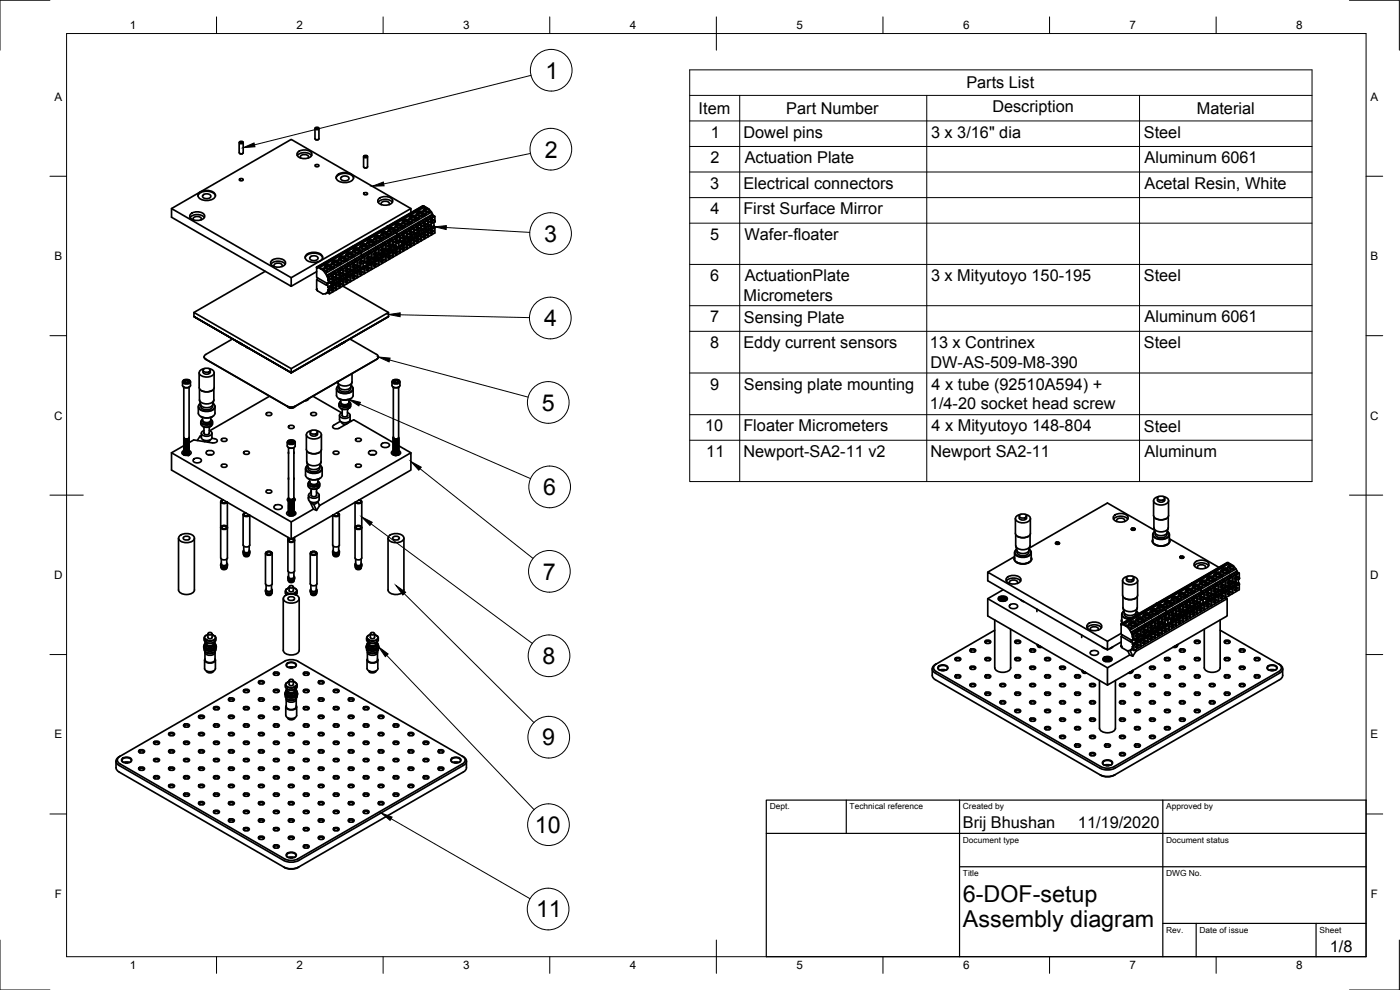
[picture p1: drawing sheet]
<svg xmlns="http://www.w3.org/2000/svg" width="420mm" height="297mm" viewBox="0 0 420 297" stroke-linecap="round" stroke-linejoin="round" font-family="sans-serif">
<defs><g id="words">
<g font-size="7">
<text x="163.7" y="23.6">1</text>
<text x="163.5" y="47.3">2</text>
<text x="163.3" y="72.6">3</text>
<text x="163.3" y="97.9">4</text>
<text x="162.6" y="123.2">5</text>
<text x="163" y="148.6">6</text>
<text x="162.9" y="173.9">7</text>
<text x="162.8" y="199.2">8</text>
<text x="162.8" y="223.7">9</text>
<text x="160.5" y="249.9">10</text>
<text x="160.9" y="275.3">11</text>
<text x="289" y="270.6">6-DOF-setup</text>
<text x="289" y="278.1">Assembly diagram</text>
</g>
<g font-size="4.9">
<text x="290" y="26.5">Parts List</text>
<text x="209.7" y="34.2">Item</text>
<text x="236" y="34.2">Part Number</text>
<text x="297.8" y="33.7">Description</text>
<text x="359.2" y="34.2">Material</text>
<text x="213.3" y="41.3">1</text>
<text x="223.1" y="41.3">Dowel pins</text>
<text x="279.4" y="41.3">3 x 3/16&quot; dia</text>
<text x="343.3" y="41.3">Steel</text>
<text x="213.2" y="49">2</text>
<text x="223.5" y="48.9">Actuation Plate</text>
<text x="343.5" y="49">Aluminum 6061</text>
<text x="213.1" y="56.6">3</text>
<text x="223.1" y="56.6">Electrical connectors</text>
<text x="343.5" y="56.6">Acetal Resin, White</text>
<text x="213.2" y="64.3">4</text>
<text x="223.1" y="64.4">First Surface Mirror</text>
<text x="213.1" y="72">5</text>
<text x="223.4" y="72">Wafer-floater</text>
<text x="213.1" y="84.4">6</text>
<text x="223.5" y="84.3">ActuationPlate</text>
<text x="279.4" y="84.4">3 x Mityutoyo 150-195</text>
<text x="343.3" y="84.4">Steel</text>
<text x="223.1" y="90.2">Micrometers</text>
<text x="213.1" y="96.7">7</text>
<text x="223.3" y="96.8">Sensing Plate</text>
<text x="343.5" y="96.7">Aluminum 6061</text>
<text x="213.1" y="104.4">8</text>
<text x="223.1" y="104.4">Eddy current sensors</text>
<text x="279.1" y="104.5">13 x Contrinex</text>
<text x="343.3" y="104.5">Steel</text>
<text x="279.3" y="110.3">DW-AS-509-M8-390</text>
<text x="213.1" y="116.9">9</text>
<text x="223.3" y="117">Sensing plate mounting</text>
<text x="279.6" y="117">4 x tube (92510A594) +</text>
<text x="279.1" y="122.9">1/4-20 socket head screw</text>
<text x="211.6" y="129.4">10</text>
<text x="223.1" y="129.4">Floater Micrometers</text>
<text x="279.6" y="129.4">4 x Mityutoyo 148-804</text>
<text x="343.3" y="129.5">Steel</text>
<text x="212" y="137.1">11</text>
<text x="223.1" y="137.1">Newport-SA2-11 v2</text>
<text x="279.3" y="137.1">Newport SA2-11</text>
<text x="343.5" y="137.1">Aluminum</text>
<text x="289" y="248.5">Brij Bhushan</text>
<text x="323.5" y="248.5">11/19/2020</text>
<text x="399.1" y="285.7">1/8</text>
</g>
<g font-size="3.5">
<text x="39" y="8.8">1</text>
<text x="89" y="8.8">2</text>
<text x="139" y="8.8">3</text>
<text x="189" y="8.8">4</text>
<text x="239" y="8.8">5</text>
<text x="289" y="8.8">6</text>
<text x="339" y="8.8">7</text>
<text x="389" y="8.8">8</text>
<text x="16.3" y="30.2">A</text>
<text x="411.3" y="30.2">A</text>
<text x="16.3" y="78">B</text>
<text x="411.3" y="78">B</text>
<text x="16.2" y="125.9">C</text>
<text x="411.2" y="125.9">C</text>
<text x="16.2" y="173.7">D</text>
<text x="411.2" y="173.7">D</text>
<text x="16.3" y="221.6">E</text>
<text x="411.3" y="221.6">E</text>
<text x="16.4" y="269.4">F</text>
<text x="411.4" y="269.4">F</text>
<text x="39" y="290.8">1</text>
<text x="89" y="290.8">2</text>
<text x="139" y="290.8">3</text>
<text x="189" y="290.8">4</text>
<text x="239" y="290.8">5</text>
<text x="289" y="290.8">6</text>
<text x="339" y="290.8">7</text>
<text x="389" y="290.8">8</text>
</g>
<g font-size="2.5">
<text x="231" y="242.9">Dept.</text>
<text x="255" y="242.9">Technical reference</text>
<text x="289" y="242.9">Created by</text>
<text x="350" y="242.9">Approved by</text>
<text x="289" y="252.8">Document type</text>
<text x="350" y="252.8">Document status</text>
<text x="289" y="262.9">Title</text>
<text x="350" y="262.9">DWG No.</text>
<text x="350" y="279.9">Rev.</text>
<text x="360" y="279.9">Date of issue</text>
<text x="396" y="279.9">Sheet</text>
</g>
</g></defs>
<!-- layer: Visible -->
<g fill="none" stroke="#000" stroke-width=".51">
<path d="M94.5 38.6v3l.6 .4 .6-.4v-3M94.7 38.4l.6-.2 .3 .3-.6 .2zM94.8 38.3l-.3 .4 .5 .2 .7-.2-.1-.4M95.5 38.3h.1M59.4 58.8a3.2 3.2 0 0 1 4.4-1l.9 1M59.7 57.9a3.6 3.6 0 0 1 4.9 .4 1.58 1.58 0 0 1-1.7 1.8 2.81 2.81 0 0 1-3.5-1.5zM60.9 58.6a1.54 1.54 0 0 1 2.4 .3 1.45 1.45 0 0 1-2.5 0zM71.8 42.8v3l.6 .4 .6-.4v-3M71.9 42.6l.6-.2 .4 .3-.6 .2zM72 46.1h.1M72 53.7l.6-.1 .4 .4-.8 .2-.4-.2zM72.1 42.5l-.3 .4 .4 .2 .8-.2-.2-.4"/>
<path d="M72.1 46.1h.6M72.7 42.5h.1M72.8 46.1h-.1M89.2 46.7a3 3 0 0 1 4.3 0M89.4 45.6a3.1 3.1 0 0 1 4.1 .4 1.41 1.41 0 0 1-1.6 1.5l-1.6-.1a1.08 1.08 0 0 1-1-.6 1.08 1.08 0 0 1 .1-1.2zM90.2 47.4l-.1-.2a1.39 1.39 0 0 1 1.3-.8 1.39 1.39 0 0 1 1.2 .8l-.1 .2M94.7 41.9h.8M94.7 49.4h.6l.4 .4-.7 .2-.5-.2zM100.9 53.4a3.2 3.2 0 0 1 4.4-1l.8 1M101.2 52.5a3.6 3.6 0 0 1 4.8 .4 1.58 1.58 0 0 1-1.7 1.8 2.81 2.81 0 0 1-3.4-1.4zM102.3 53.3a1.54 1.54 0 0 1 2.5 .2 1.45 1.45 0 0 1-2.6 0zM109.1 47v3l.6 .4 .6-.4v-3"/>
<path d="M109.3 46.8l.5-.2 .4 .3-.6 .2zM109.3 50.3h.1M109.3 57.9l.6-.1 .4 .4-.7 .3-.5-.3zM109.4 46.7l-.3 .4 .5 .2 .7-.2-.3-.4M109.4 50.3h.7M110.1 50.3h-.1M113.7 59.6a3.1 3.1 0 0 1 4.1 .3 1.41 1.41 0 0 1-1.6 1.6l-1.7-.1a1.08 1.08 0 0 1-1-.6 1.08 1.08 0 0 1 .2-1.2zM51.5 62.6l35.9-20.8 35.9 20.8M57.1 65.3a3 3 0 0 1 4.2 0M57.2 64.2a3.1 3.1 0 0 1 4.2 .3 1.41 1.41 0 0 1-1.6 1.6l-1.7-.1a1.08 1.08 0 0 1-1-.6 1.08 1.08 0 0 1 .1-1.2zM58 66l-.1-.3a1.39 1.39 0 0 1 1.3-.8 1.39 1.39 0 0 1 1.2 .8l-.1 .3M81.3 79.3a3 3 0 0 1 4.3 0"/>
<path d="M81.5 78.2a3.1 3.1 0 0 1 4.1 .3 1.41 1.41 0 0 1-1.6 1.6l-1.7-.1a1.08 1.08 0 0 1-1-.6 1.08 1.08 0 0 1 .2-1.2zM82.3 80l-.1-.3a1.39 1.39 0 0 1 1.2-.8 1.39 1.39 0 0 1 1.3 .8l-.1 .3M91.6 77.3a3.2 3.2 0 0 1 4.4-.9l.8 .9M91.9 76.5a3.6 3.6 0 0 1 4.9 .3 1.58 1.58 0 0 1-1.7 1.8 2.81 2.81 0 0 1-3.5-1.4zM93 77.2a1.54 1.54 0 0 1 2.5 .3 1.45 1.45 0 0 1-2.6 0zM97.4 79l-1.9 1.1 1.1 .7 1.9-1.1-1.1-.7v.4M97.7 79.9l-.3 .2 .2 .1M98.2 79.8l-.8-.4-1.6 .9M98.7 79.7l.4 .1 .7 .9-.2 .1zM98.7 79.3l-.2 .1M98.7 80a.52 .52 0 0 1 .5 .5 .52 .52 0 0 1-.5 .5 .52 .52 0 0 1-.5-.4l-.1-.2-.2 .1M98.8 80l-.6 .1-.1 .3"/>
<path d="M98.9 79.4l-.2-.1v.2M98.9 79.9l-.2 .1M99.3 79.7l-.2 .1M99.5 80l.9 .1M99.5 77.8l-1.9 1.1 1.1 .7 1.9-1.2-1.1-.6v.4M99.8 78.7l-.3 .1 .3 .1M100 79.3l-.5 .1-.2 .3M100 78.8l-.2-.1v.2M100.2 79.2l-.2 .1a.52 .52 0 0 1 .4 .5 .52 .52 0 0 1-.5 .5 .52 .52 0 0 1-.5-.4l-.1-.2M100.3 78.6l-.8-.4-1.5 .9M100.4 79.4l.8 .2M100.8 78.3h.1"/>
<path d="M100.8 78.5h.1M100.8 78.5l1 1.1 .1-.1M100.8 78.5l.4 .1 .7 .8M100.8 78.1l-.2 .1M100.9 78.8a.52 .52 0 0 1 .4 .5 .52 .52 0 0 1-.5 .5 .52 .52 0 0 1-.5-.4l-.1-.2M100.9 78.8h-.5l-.2 .4M101 78.2l-.2-.1v.2M101 78.7l-.1 .1M101.6 78.7l.9 .1M101.7 76.6l-2 1.1 1.1 .6 2-1.1-1.1-.6v.4M101.9 77.4l-.3 .2h.6M101.9 79.4h.1"/>
<path d="M102.1 78l-.5 .1-.2 .3M102.3 77.9l-.2 .2a.52 .52 0 0 1 .5 .5 .52 .52 0 0 1-.5 .5 .52 .52 0 0 1-.6-.4l-.1-.2-.2 .1M102.4 77.4l-.7-.4-1.6 .9M102.5 78.2l.9 .1M102.9 77.1h.1M102.9 77.3h.1M102.9 76.9l-.2 .1M103 77.5l-.5 .1-.2 .3M103 77.2l-.1 .1M103.1 77.2l1 1.1h-.2l-1-1M103.1 77l-.2-.1v.2M103.2 77.5l-.2 .1a.52 .52 0 0 1 .4 .5 .52 .52 0 0 1-.5 .5 .52 .52 0 0 1-.5-.4l-.1-.3"/>
<path d="M103.7 77.5l.9 .1M103.8 75.3l-2 1.2 1.1 .6 2-1.1-1.1-.7v.4M104.1 76.2l-.3 .2 .2 .1M104.1 79.4l.5 .2-.3-.6v.3l-1.9 1.1M104.2 76.8a.54 .54 0 0 1 .5 .7 .54 .54 0 0 1-.6 .4 .54 .54 0 0 1-.5-.6h-.2M104.2 76.8l-.5 .1-.1 .3M104.3 76.3l-.2-.1-.2 .3M104.3 79l-2 1.1 .3 .6M104.4 76.7l-.2 .1M104.5 76.2l-.7-.5-1.6 1M104.6 77l.9 .1M104.7 79.5h.1"/>
<path d="M104.8 79.5l-1 .6M104.8 79.5l.3 .1-.9 .5-.3-.1M104.8 79.5h.1M105 76l.5 .1 .7 .9-.2 .1zM105.1 79.6v1.6l-2.1 1M105.1 75.6l-.3 .1M105.1 76.3a.52 .52 0 0 1 .5 .6 .52 .52 0 0 1-.5 .5 .52 .52 0 0 1-.6-.5l-.1-.2M105.1 76.3l-.5 .1-.1 .3M105.2 75.9h.1M105.3 79.5v1.6M105.3 75.7l-.2-.1v.2M105.3 76.2l-.2 .1"/>
<path d="M105.6 74l-10.6 6.1v.3M105.6 74l.1 .1M105.7 76l-.2 .1M105.8 79.9l.3 .2M105.9 78.9l-1.1 .6M105.9 78.9l.2 .1M105.9 76.3l.8 .1M105.9 74l1.6 .9M105.9 78.9h.1M105.9 74.1l-1.9 1.1 1.1 .7 1.9-1.2-1.1-.6v.4M106 79.8v.2M106 79.8l-.3 .4 .3-.2"/>
<path d="M106 80l.3 .1-.2 .2v-.2M106 79.8l.3 .1M106 80h.1M106.1 79l-.8 .5-.3-.1M106.1 79v.3l.2-.2M106.1 79.4l.3 .1M106.2 75l-.3 .1 .2 .2M106.2 75.2l-.2 .1M106.3 78.2l.4 .2-.3-.6v.3l-1.8 1M106.3 79.5v-.2l-.3 .4M106.3 78.9v.2l-.2-.1M106.3 79.9v.2"/>
<path d="M106.3 79.5h.1M106.3 79.5l-.2 .1 .3 .2M106.4 75.6a.54 .54 0 0 1 .4 .6 .54 .54 0 0 1-.6 .5 .54 .54 0 0 1-.5-.6v-.1M106.4 75.6l-.6 .1-.1 .3M106.4 75.1l-.2-.1v.2M106.4 77.8l-2 1.1 .4 .6M106.4 79.5l.4-.2v.3M106.4 79.8l-.1 .1M106.6 79.4l.2 .2-.4 .2M106.7 75l-.8-.5-1.6 .9M106.8 75.8l.8 .1M106.9 78.3l-1 .6"/>
<path d="M106.9 78.3l.3 .1-.9 .5-.2-.2M107 78.2v.1M107.1 74.6h.1M107.2 78.4v1.6l-2 1M107.2 79.4l.1 .3M107.2 74.4l-.2 .1M107.3 75.1l-.6 .1-.1 .3M107.4 78.3v1.5M107.4 74.5l-.2-.1v.2M107.8 74.8l-.3 .1 .8 1-.8-1-.3 .2a.54 .54 0 0 1 .5 .6 .54 .54 0 0 1-.6 .5 .54 .54 0 0 1-.5-.6h-.2M107.8 79.8l.3-.2 .2 .2-.5 .6zM107.9 79.7l.1 .3-.3 .1"/>
<path d="M107.9 78.7l.3 .3 .2-.1-.2-.2M108 75.1l.8 .1M108 77.6v.1M108 72.9l-1.9 1.1 1.1 .6 1.9-1.1-1.1-.6v.4M108.2 78.8h.1M108.2 78.6l-.1 .2M108.2 78.6l.2 .1M108.2 77.8l-.2-.2-1 .6M108.2 77.8l-.8 .5-.3-.2M108.2 77.8v.2l.2-.1M108.2 78.4l-.4 .6 .3-.2M108.3 78.4l-.1 .1"/>
<path d="M108.3 78.2l.2 .1 .4-.2v.2M108.3 73.8l-.3 .1 .3 .1M108.4 76.9l.4 .3-.3-.7v.4l-1.8 1M108.4 77.7v.2l-.2-.1M108.4 78.7v.2M108.5 78.3l-.3 .1M108.5 74.4a.54 .54 0 0 1 .4 .6 .54 .54 0 0 1-.6 .4 .54 .54 0 0 1-.5-.5v-.1M108.5 74.4l-.5 .1-.2 .3M108.5 76.5l-1.9 1.2 .3 .6M108.5 73.9l-.2-.1v.2M108.5 78.3l-.1-.3-.2 .4M108.5 78.6l-.1 .1"/>
<path d="M108.7 78.2l.2 .1-.4 .3-.3-.2M108.7 74.3l-.2 .1M108.8 73.7l-.8-.4-1.6 .9M108.9 74.6l.8 .1M109 77v.1M109 78.9l.2 1.3M109 77l-1 .6M109 77l.3 .2-.9 .5-.2-.2M109.1 80h.1M109.2 78.8h.1M109.3 73.6h.1M109.3 78.8h-.1"/>
<path d="M109.3 78.7l-1.9 1.1-.1-.1v.3M109.3 73.6l.4 .1 .7 .9-.1 .1zM109.3 78.2l.1 .5M109.3 77.2v1.5M109.3 78.4v.1M109.3 73.2l-.2 .1M109.3 78.7v.1M109.4 73.9a.54 .54 0 0 1 .4 .6 .54 .54 0 0 1-.6 .4 .54 .54 0 0 1-.5-.5v-.1M109.4 78.7l-.1 .1M109.4 73.9l-.6 .1-.1 .3M109.4 78.7h.1M109.5 77.1v1.5"/>
<path d="M109.5 73.3l-.2-.1v.2M109.5 73.8l-.1 .1M109.9 73.6l-.2 .1M109.9 78.5l.3-.1 .2 .2-.4 .5zM110 77.4l.3 .2M110.1 78.5l.1 .3-.4 .1M110.1 73.8l.9 .2M110.1 76.4l-1 .7M110.1 76.4l.2 .2M110.2 71.7l-2 1.1 1.1 .6 2-1.1-1.1-.6v.4M110.2 77.5l.1-.2 .3 .4M110.3 77.3l-.4 .5 .5-.2"/>
<path d="M110.3 77.5l.3 .2-.3 .1v-.2M110.3 76.6l-.8 .5-.3-.2M110.3 76.6v.2l.3-.1M110.4 77.2l-.1 .1M110.4 77.2l.2 .1M110.4 76.9l.2 .2 .4-.2v.2M110.4 72.5l-.3 .2 .3 .1M110.5 75.7l.4 .2-.3-.6v.3l-1.8 1.1M110.5 79.3l.3 .2M110.6 77v-.2l-.3 .4M110.6 76.4v.3l-.3-.1M110.6 73.2a.54 .54 0 0 1 .4 .6 .54 .54 0 0 1-.5 .4 .54 .54 0 0 1-.5-.5l-.1-.1"/>
<path d="M110.6 73.1l-.5 .1-.2 .4M110.6 72.7l-.2-.2v.2M110.6 75.3l-1.9 1.1 .3 .7M110.6 79.1v.2l-1.4 .8M110.6 77.1l-.2 .1M110.7 77.3l-.1 .2M110.8 77l.2 .1-.4 .2M110.8 73.1l-.2 .1M110.9 72.5l-.7-.4-1.6 .9M110.9 77.8l-.2 .4M111 73.3l.8 .1M111.1 78.8l-2 1.2"/>
<path d="M111.1 78.8v.1M111.1 78.9l.1 .1M111.1 77.7l-.5 .7M111.2 75.8l-1.1 .6M111.2 75.8l.2 .2-.8 .4-.3-.1M111.2 75.8h.1M111.2 79h.1M111.2 79l.1 .3M111.3 77.6h.1M111.3 77.6l-.7 1M111.4 79.3v1.6l-.8 .5-.3-.1M111.4 76v1.5l-2 1.1"/>
<path d="M111.4 77l.1 .5M111.4 72l-.2 .1M111.5 72.7a.54 .54 0 0 1 .4 .6 .54 .54 0 0 1-.6 .4 .54 .54 0 0 1-.5-.6M111.5 77.5l-.2 .1M111.5 72.6l-.5 .1-.2 .3M111.5 79.1l2-1zM111.5 77.5a.82 .82 0 0 1-.7 1.3l-.1-.4 .2-.6M111.5 79.3l-.1 .1M111.5 77.5h.1M111.5 72.3h.1M111.5 72.3l-.1 .1 1 1h.1l-.9-1.1M111.6 75.8v1.6"/>
<path d="M111.6 79.2v1.6M111.6 72.1l-.2-.1 .1 .2M111.7 72.5l-.2 .2M112.1 77.3l.3-.1 .1 .2-.4 .5zM112.2 79.5l.3 .2M112.2 76.2l.3 .2M112.2 77.2l.1 .4h-.4M112.2 75.2l-1 .6M112.2 75.2l.3 .1M112.2 72.6l.9 .1M112.2 75.2h.1M112.3 70.4l-2 1.2 1.1 .6 2-1.1-1.1-.7v.5"/>
<path d="M112.4 79.4l-.4 .2v.3l.4-.2M112.4 76.1l-.4 .4 .4-.2M112.4 79.4v.3M112.4 76.1v.2M112.4 79.6l.3 .2-.2 .1v-.2M112.4 76.3l.3 .2-.2 .1v-.2M112.4 79.4l.3 .2M112.4 76.1l.3 .4M112.4 79.6l.1 .1M112.4 76.3l.1 .1M112.5 75.7l.2-.1 .1 .3M112.5 75.3l-.9 .5-.2-.1"/>
<path d="M112.5 75.3v.3l.2-.1M112.5 75.7v.2M112.5 76l.3 .1M112.5 75.9l-.1 .2M112.5 79l.3 .4M112.5 75.7l.3 .2M112.5 71.3l-.3 .2 .3 .1M112.6 71.5l-.2 .1M112.6 74.5l.5 .2-.3-.6v.3l-1.9 1.1M112.6 78.1l.3 .2M112.7 79.1v-.2l-.2 .2-.1 .3M112.7 75.2v.3l-.2-.1"/>
<path d="M112.7 79.1l.1 .1M112.7 75.8l-.2 .2M112.7 79.6v.2M112.7 71.9l-.5 .1-.1 .3M112.8 71.4l-.3-.1v.2M112.8 74.1l-2 1.1 .3 .6M112.8 77.8v.2l-1.5 .9M112.8 79.2l.3-.2v.2M112.8 75.9l.3-.2v.2M112.8 79.4l-.1 .2M112.8 76.1l-.1 .2M112.9 79.1l.2 .1-.3 .2"/>
<path d="M112.9 75.8l.2 .1-.3 .2M112.9 71.8l-.2 .2a.52 .52 0 0 1 .5 .5 .52 .52 0 0 1-.5 .5 .52 .52 0 0 1-.6-.5l-.1-.2-.1 .1M113 71.3l-.7-.4-1.6 .9M113.1 76.6l-.3 .4M113.1 72.1l.9 .1M113.2 77.7l-2 1 .3 .6M113.2 77.7l.3 .4M113.2 74.6h.1M113.3 76.5l-.5 .7M113.3 74.6l-1.1 .6M113.3 74.6l.2 .1-.8 .5-.3-.1M113.3 74.6h.1"/>
<path d="M113.5 76.3v.1M113.5 76.3l-.7 1M113.5 60.7a3 3 0 0 1 4.3 0M113.5 77.7h.1M113.5 71h.1M113.5 71.1l.5 .1 .7 .9-.2 .1-1-1M113.5 77.7v.5M113.5 71.1v.1M113.5 75.8l.1 .5M113.5 78.1v1.6l-.8 .5-.2-.1M113.5 74.7v1.6l-2 1.1M113.5 70.7l-.2 .2"/>
<path d="M113.6 71.4a.54 .54 0 0 1 .4 .6 .54 .54 0 0 1-.5 .5 .54 .54 0 0 1-.5-.6l-.1-.1M113.6 71.4l-.5 .1-.2 .3M113.6 76.3l-.2 .1M113.6 76.3a.82 .82 0 0 1-.7 1.2l-.1-.4 .2-.5M113.6 77.9l2.1-1-2.1 1M113.7 70.9l-.2-.2v.2M113.7 74.6v1.6M113.7 78v1.6M113.8 71.3l-.2 .1M114.2 71.1l-.2 .1M114.2 76.1l.3-.2 .1 .2-.4 .6zM114.3 76l.1 .3-.3 .1"/>
<path d="M114.3 78.3l.3 .4 .2-.1-.3-.2M114.3 75l.3 .4 .2-.2-.3-.1M114.3 71.4l.9 .1M114.4 74h.1M114.4 69.2l-1.9 1.1 1 .7 2-1.1-1.1-.7v.4M114.5 61.4l-.1-.2a1.39 1.39 0 0 1 1.2-.8 1.39 1.39 0 0 1 1.3 .8l-.1 .2M114.5 78.2v.2M114.5 74.9v.2M114.5 78.2l-.3 .2v.2l.3-.2M114.5 74.9l-.3 .2v.2l.3-.2M114.5 78.2l.3 .2M114.5 74.9l.3 .1"/>
<path d="M114.5 78.4l.1 .1M114.5 75.1h.1M114.6 78l.2-.3-.2 .3M114.6 74.1l-.3-.1-1 .6M114.6 74.1l-.9 .5-.2-.1M114.6 74.1v.3l.2-.1M114.6 74.7l-.1 .2M114.6 78l-.1 .2M114.6 77.8l.3 .2M114.6 74.5l.3 .1M114.6 74.7l.3 .2M114.7 70.1l-.3 .2h.3"/>
<path d="M114.8 73.3l.4 .2-.3-.6v.3l-1.8 1M114.8 76.9l.3 .2M114.8 79v-.3l-.2 .4-.9 .5-.2-.2M114.8 74.6v-.2l-.2 .3M114.8 74v.3l-.2-.2M114.8 75v.2M114.8 78.4v.2M114.8 77.9l.1 .1M114.8 74.6h.1M114.8 74.6l-.2 .1M114.9 70.7l-.6 .1-.1 .3M114.9 70.2l-.2-.1v.2"/>
<path d="M114.9 72.9l-2 1.1 .3 .6M114.9 76.6v.2l-1.5 .9M114.9 78l.4-.2v.2M114.9 74.6l.4-.2v.3M114.9 78.2l-.1 .1M114.9 74.9l-.1 .1M115 77.9l.3 .1-.4 .2-.3-.2M115 74.6l.3 .1-.4 .2M115.1 70l-.7-.4-1.6 .9M115.2 75.3l-.3 .4M115.2 70.9l.9 .1M115.3 73.3l.1 .1"/>
<path d="M115.4 75.2l-.5 .7M115.4 73.4l-1 .6M115.4 73.4l.3 .1-.9 .5-.2-.1M115.4 76.6l-.1-.2-2 1.1 .2 .2M115.4 73.3v.1M115.4 76.6h.1M115.5 76.3h.1M115.5 76.6l.2 1.9-.9 .5-.2-.2M115.5 76.3l.1 .2M115.5 75.2l-.2 .5-.4 .4M115.6 75.1h-.1M115.6 69.9l.5 .1 .7 .9-.2 .1z"/>
<path d="M115.6 69.9h.1M115.7 75.1l-2.1 1M115.7 74.6l.1 .4M115.7 73.5v1.6M115.7 76.5v.5M115.7 69.5l-.2 .1M115.7 75.1l-.1 .1M115.7 75a.82 .82 0 0 1-.7 1.3l-.1-.4 .2-.5M115.7 70.2l-.5 .1-.1 .3M115.8 76.7l2-1zM115.8 75v.1M115.9 73.4v1.6"/>
<path d="M115.9 76.8v1.5M115.9 69.6l-.2-.1-.1 .2M115.9 70.1l-.2 .1a.52 .52 0 0 1 .5 .5 .52 .52 0 0 1-.5 .5 .52 .52 0 0 1-.6-.4l-.1-.2-.2 .1a.52 .52 0 0 1 .5 .6 .52 .52 0 0 1-.5 .5 .52 .52 0 0 1-.5-.5l-.1-.2M116.2 67.9l-10.6 6.1M116.2 67.9l.1 .1M116.3 69.9l-.2 .1M116.3 74.9l.3-.2 .1 .2-.4 .6zM116.4 74.8l.1 .3-.3 .1M116.4 77.1l.3 .4 .2-.1-.2-.2M116.4 73.8l.3 .3 .2-.1-.2-.1M116.5 67.9l-21.3 12.2M116.5 70.2l.8 .1"/>
<path d="M116.5 67.9l1.6 .9M116.5 68l-1.9 1.1 1.1 .7 1.9-1.2-1.1-.6v.4M116.6 77l-.3 .2v.2l.3-.4M116.6 73.6l-.3 .2v.3l.3-.5 .3 .4M116.6 77l.3 .4M116.7 72.9l-.2-.1-1.1 .5M116.7 72.9l-.8 .5-.3-.2M116.7 72.9v.3l.2-.2M116.7 76.8l-.1 .1M116.7 73.5l-.1 .1zM116.7 76.8l.3 .2M116.7 76.8v.2"/>
<path d="M116.8 76.6l.2 .1M116.8 73.3l.2 .1M116.8 68.9l-.3 .1 .2 .2M116.8 69.1h-.2M116.9 72l.4 .3-.3-.6v.3l-1.8 1M116.9 75.7l.3 .1M116.9 76.7v-.2l-.2 .3M116.9 77.7v-.2l-.2 .4-.8 .4-.2-.1M116.9 73.4v-.2l-.2 .3M116.9 72.8v.2l-.2-.1M117 69.5a.52 .52 0 0 1 .4 .5 .52 .52 0 0 1-.5 .5 .52 .52 0 0 1-.5-.4l-.1-.2M117 69.5l-.6 .1-.1 .3"/>
<path d="M117 69l-.2-.1v.2M117 71.7l-2 1.1 .4 .6M117 75.4v.2l-1.5 .8M117 76.7l.4-.2v.3M117 73.4l.4-.2v.3M117 76.7l-.3 .1M117 73.4l-.3 .1 .3 .2M117 77l-.1 .1M117 73.6l-.1 .2M117.2 76.7l.2 .1-.4 .2M117.2 73.3l.2 .2-.4 .2M117.3 68.8l-.8-.4-1.6 .9"/>
<path d="M117.3 74.1l-.3 .4M117.4 69.6l.8 .2M117.4 75.1l-1.9 1.2M117.4 75.1v.1M117.4 75.2l.2 .1M117.5 72.1h.1M117.5 74l-.5 .7M117.5 72.1l-1 .7M117.5 72.1l.3 .2-.9 .5-.2-.2M117.6 75.4h.1M117.6 75.3l.1 .3M117.6 75.1l.3 .5"/>
<path d="M117.7 73.9l-.7 1M117.8 68.5h.1M117.8 75.7v1.5l-.9 .5-.2-.1M117.8 72.3v1.6l-2 1M117.8 73.3l.1 .5M117.8 68.3l-.2 .1M117.9 73.8l-.2 .1M117.9 69h-.6l-.1 .4M117.9 75.5l2-1zM117.9 73.8a.82 .82 0 0 1-.8 1.3l-.1-.4 .2-.5M117.9 75.6l-.1 .1M117.9 73.8h.1"/>
<path d="M118 72.2v1.5M118 75.6v1.5M118 68.4l-.2-.1v.2M118.4 68.7l-.3 .1 .8 1-.8-1-.3 .2a.52 .52 0 0 1 .5 .5 .52 .52 0 0 1-.5 .5 .52 .52 0 0 1-.5-.4l-.1-.2-.2 .1M118.4 73.7l.3-.2 .2 .2-.5 .5zM118.5 75.9l.3 .1M118.5 72.5l.3 .2M118.5 73.6l.1 .3-.3 .1M118.6 68.9l.8 .1M118.6 71.5l-1 .7M118.6 71.5l.2 .2-.8 .5-.3-.2M118.6 71.5v.1"/>
<path d="M118.6 66.8l-1.9 1.1 1.1 .6 1.9-1.1-1.1-.6v.4M118.7 75.7l-.3 .5 .3-.2M118.7 72.4l-.3 .2v.3l.3-.2M118.8 76l.2 .1-.2 .1zM118.8 72.6v.1M118.8 75.7l-.1 .3M118.8 72.4l-.1 .3M118.8 72.6l.2 .2-.2 .1v-.2M118.8 75.7l.2 .2M118.8 72.4l.2 .2M118.8 72.1l.2-.2-.1 .4M118.8 72.1v.2"/>
<path d="M118.8 75.6v.1M118.8 72.2v.2M118.9 75.6l.2 .2M118.9 72.3l.2 .1M118.9 75.6l-.1 .1M118.9 72.2l-.1 .2M118.9 75.4l.2 .1M118.9 72l.2 .2M118.9 67.6l-.3 .2 .2 .1M118.9 67.9h-.1M119 70.8l.4 .2-.3-.6v.3l-1.8 1.1M119 74.4l.3 .2"/>
<path d="M119 75.5v-.2l-.2 .3M119 76.5v-.3l-.2 .4-.8 .5-.2-.1M119 71.6l-.2 .3 .2-.1M119 72.6v.2M119 75.9v.2M119 75.5h.1M119 72.1l.1 .1M119.1 75.5l-.2 .1M119.1 68.3a.52 .52 0 0 1 .4 .5 .52 .52 0 0 1-.5 .5 .52 .52 0 0 1-.5-.4l-.1-.2M119.1 68.2l-.5 .1-.2 .3M119.1 75.5l.4-.2v.3M119.1 72.2l.4-.2v.2"/>
<path d="M119.1 70.4l-1.9 1.2 .3 .6M119.1 67.8l-.2-.2v.2M119.1 74.2v.2l-1.5 .8M119.1 75.7v.2M119.1 72.4v.2M119.3 75.4l.2 .2-.4 .2M119.3 72.1l.2 .1-.4 .2M119.3 68.1l-.2 .2M119.4 67.6l-.8-.4-1.5 .9M119.5 68.4l.8 .1M119.5 74l-1.9 1.1M119.6 74l.2 .4"/>
<path d="M119.6 72.8v1.1M119.6 73.9l.3 .1M119.7 70.9l-1.1 .6M119.7 70.9l.2 .2-.9 .5-.2-.2M119.7 70.9h.1M119.8 74.1l.1 1.9-.9 .5-.2-.1M119.8 72.7h.1M119.9 67.3h.1M119.9 72.6l-2 1.1M119.9 72.1l.1 .3M119.9 71.1v1.5M119.9 74l.1 .2"/>
<path d="M119.9 72.3v.1M119.9 67.1l-.2 .1M119.9 74.4l.1 .1M119.9 72.6v.1M120 67.8a.52 .52 0 0 1 .4 .5 .52 .52 0 0 1-.5 .5 .52 .52 0 0 1-.5-.4l-.1-.3M120 67.7l-.5 .1-.2 .3M120 74.3l2-1.1-2 1v.3M120 67.4h.1M120 67.4l-.1 .1 .9 1M120.1 67.4l.9 1M120.1 70.9v1.6M120.1 74.3v1.6"/>
<path d="M120.1 67.2l-.2-.1v.2M120.1 67.7l-.1 .1M120.6 72.4l.2-.1 .2 .2-.4 .5zM120.6 74.6l.3 .2M120.6 71.3l.3 .4 .3-.1-.3-.2M120.7 72.3l.1 .4h-.4M120.7 67.7l.9 .1M120.7 70.3l-1 .6M120.7 70.3l.2 .1M120.7 70.3h.1M120.8 65.5l-2 1.2 1.1 .6 2-1.1-1.1-.7v.4M120.9 68.5h.1"/>
<path d="M120.9 74.5l-.4 .5 .4-.2M120.9 71.2l-.4 .4 .4-.2M120.9 74.8h.1M120.9 71.4l.1 .1M120.9 74.5l-.1 .2M120.9 71.2l-.1 .2M120.9 74.7l.3 .2-.3 .1v-.2M120.9 74.5l.3 .2M120.9 71.2l.3 .2M120.9 70.4l-.8 .5-.2-.1M120.9 70.4v.3l.3-.1M121 74.4l-.1 .1"/>
<path d="M121 71l-.1 .2M121 74.4l.3 .1M121 71l.3 .2M121 74.1l.3 .2M121 70.8l.3 .2M121 68.4h.1M121 68.5h-.1M121 66.4l-.3 .2 .2 .1M121.1 69.6l.5 .2-.4-.6v.3l-1.8 1.1M121.1 73.2l.3 .2M121.2 74.2v-.2l-.3 .4M121.2 75.3v-.3l-.3 .4-.8 .5-.2-.1"/>
<path d="M121.2 70.9v-.2l-.3 .3M121.2 70.3v.3l-.3-.1M121.2 71.4v.2M121.2 74.7v.2M121.2 70.9l.1 .1M121.2 70.9l-.2 .1M121.2 67l-.5 .1-.2 .3M121.2 66.5l-.2-.1-.1 .3M121.2 69.2l-1.9 1.1 .3 .6M121.2 72.9v.2l-1.4 .9M121.3 74.3l-.3 .1M121.3 74.5l-.1 .2"/>
<path d="M121.3 71.2l-.1 .1M121.3 74.3l.3-.2v.2M121.3 71l.3-.2v.2M121.4 74.2l.2 .1-.3 .2M121.4 70.9l.2 .1-.3 .2M121.4 66.9l-.2 .1a.54 .54 0 0 1 .4 .7 .54 .54 0 0 1-.6 .4 .54 .54 0 0 1-.4-.6h-.2M121.5 66.4l-.7-.5-1.6 1M121.5 71.7l-.2 .4M121.6 67.2l.9 .1M121.8 71.6l-.5 .7M121.8 69.7l-1.1 .6M121.8 69.7l.2 .1-.8 .5-.3-.1"/>
<path d="M121.8 72.9l-.1-.2-2 1.1 .2 .2M121.8 69.7h.1M121.8 72.9h.1M121.8 72.9l.2 .1M121.9 73.1v.1M122 71.4l-.1 .1M122 72.8h.1M122 66.2l.5 .1 .7 .9-.2 .1zM122 66.2v.1M122 69.8v1.6l-1.9 1.1-.1-.1-.2 .3M122 73.2v1.6l-.8 .5-.3-.2M122 70.9l.1 .5"/>
<path d="M122 65.8l-.2 .1M122.1 66.5l-.5 .1-.2 .3M122.1 71.4l-.8 1M122.1 71.4a.82 .82 0 0 1-.7 1.2l-.1-.4 .2-.5M122.1 71.3v.1M122.1 73l2-1zM122.2 65.9l-.2-.1 .1 .2M122.2 69.7v1.6M122.2 73.1v1.6M122.3 66.4l-.2 .1a.52 .52 0 0 1 .4 .6 .52 .52 0 0 1-.5 .5 .52 .52 0 0 1-.5-.5l-.1-.2M122.6 70.2l.4-.2-.4 .4zM122.7 71.2l.3-.2 .1 .2-.4 .6z"/>
<path d="M122.8 71.1l.1 .3-.4 .1M122.8 73.4l.3 .2M122.8 70.1l.3 .2M122.8 66.5l.9 .1M122.9 64.3l-2 1.1 1.1 .7 2-1.2-1.1-.6v.4M123 73.3v.2M123 73.3l-.4 .4 .4-.2M123 73.5l.3 .2-.2 .1v-.2M123 70.2l.3 .1-.2 .2v-.2M123 73.3l.3 .2M123 70l.3 .3M123 73.5l.1 .1"/>
<path d="M123 70.2h.1M123 68.9l.3 .2 .8-.5-.2-.1-1 .6M123.1 69.2l-.3-.1-1 .6M123.1 69.2l-.9 .5-.2-.1M123.1 69.2v.3l.2-.1M123.1 73.1l-.1 .2M123.1 69.8l-.1 .1M123.1 69.8l-.1 .2M123.1 72.9l.3 .2 .3-.2v.2M123.1 69.6l.3 .1M123.1 65.2l-.2 .2 .2 .1M123.2 65.4l-.2 .1"/>
<path d="M123.3 68.4l.4 .2-.3-.6v.3l-1.9 1M123.3 72l.2 .2M123.3 74v-.2l-.2 .4-.9 .5-.2-.1M123.3 69.1v.3l-.2-.2M123.3 73.5v.2M123.3 63.8v-1.2l-35.9 20.7v2.6l-35.9-20.7v-2.6l35.9 20.7M123.3 65.8a.52 .52 0 0 1 .5 .5 .52 .52 0 0 1-.5 .5 .52 .52 0 0 1-.6-.4v-.2l-.2 .1M123.3 69.7l-.2 .1M123.3 73l-.2 .1M123.3 65.8l-.5 .1-.1 .3M123.4 65.3l-.3-.1v.2M123.4 68l-2 1.1 .4 .6"/>
<path d="M123.4 71.7v.2l-1.5 .9M123.4 69.7l.3-.2v.3M123.4 73.1l-.1-.3-.2 .3M123.4 69.7l-.1-.2-.2 .3M123.4 73.3l-.1 .2M123.4 70l-.1 .1M123.5 73l.2 .1-.3 .2-.3-.2M123.5 69.7l.2 .1-.3 .2-.3-.2M123.6 65.2l-.7-.5-1.6 .9M123.7 70.4l-.3 .4M123.7 66l.9 .1M123.8 71.5l-2 1.1 .3 .3-.1 .4"/>
<path d="M123.8 71.5h.1M123.8 71.5l.3 .3M123.9 70.3l-.5 .7M123.9 71.7h.1M124 70.2l-.2 .6-.4 .4M124.1 70.2h.1M124.1 71.8v.2M124.1 70.2l-.1 .1M124.1 71.6h.1M124.1 65l.5 .1 .7 .9-.2 .1-1-1M124.1 71.6l.1 .1M124.1 65h.1"/>
<path d="M124.1 72v1.6l-.8 .4-.2-.1M124.1 68.6v1.6l-2 1M124.2 64.6l-.2 .1M124.2 69.8v.3M124.2 72l-.1 .1M124.2 65.3a.54 .54 0 0 1 .4 .6 .54 .54 0 0 1-.6 .5 .54 .54 0 0 1-.4-.6h-.3M124.2 65.3l-.5 .1-.2 .3M124.2 70.2l-.2 .1M124.2 70.2a.82 .82 0 0 1-.7 1.2l-.1-.4 .2-.5M124.2 71.9v.1M124.2 70.1v.1M124.2 71.8l2.1-1-2.1 1"/>
<path d="M124.2 71.7v.2M124.4 68.5v1.5M124.4 71.9v1.5M124.4 64.7l-.2-.1-.1 .2M124.4 65.2l-.2 .1M124.8 65l-.2 .1M124.8 70l.3-.2 .1 .2-.4 .6zM124.9 69.9l.1 .3-.3 .1M124.9 72.2l.3 .2M124.9 68.9l.3 .1M125 65.3l.8 .1M125 63.1l-1.9 1.1 1.1 .6 1.9-1.1-1.1-.6v.4"/>
<path d="M125.1 72.1l-.3 .2v.2l.4-.2M125.1 68.7l-.3 .5 .3-.2M125.1 69l.3 .1-.2 .1zM125.1 68.8v.2M125.1 72.3l.3 .1-.2 .2v-.2M125.1 68.8l.3 .1M125.2 68l-.3-.2-1 .7M125.2 68l-.8 .5-.3-.2M125.2 68.4l.2-.2v.3M125.2 68v.2l.2-.1M125.2 68.4v.2M125.2 71.9l-.1 .2"/>
<path d="M125.2 68.6l-.1 .1M125.2 68.6l.3 .2M125.2 71.7l.3 .1 .4-.2v.3M125.2 68.4l.3 .1M125.3 64l-.3 .1 .3 .1v-.2l.2 .1M125.4 70.8l.3 .1M125.4 67.1l.4 .3M125.4 72.2l-.3-.1v.2M125.4 71.8v-.2l-.2 .3M125.4 72.8v-.2l-.2 .3-.8 .5-.3-.1M125.4 67.9v.2l-.2-.1M125.4 68.9v.2"/>
<path d="M125.4 72.2v.2M125.4 71.8h.1M125.4 71.8l-.2 .1 .3 .2M125.5 64.6a.53 .53 0 0 1 .4 .6 .53 .53 0 0 1-.6 .4 .53 .53 0 0 1-.5-.5v-.1M125.5 64.6l-.6 .1-.1 .3M125.5 66.7l-2 1.2 .3 .5M125.5 70.5v.2l-1.5 .9M125.5 68.5l.4-.2v.2M125.5 68.5l-.3 .1M125.5 72.1l-.1 .1M125.5 68.8l-.1 .1M125.6 71.8l.3 .1-.4 .2"/>
<path d="M125.6 68.4l.3 .1-.4 .3M125.7 64.5l-.2 .1M125.8 63.9l-.8-.4-1.6 .9M125.8 67.4l-.3-.7v.4l-1.8 1M125.8 69.2l-.3 .4M125.8 64.8l.9 .1M126 67.2v.1M126 69.1l-.5 .7M126 67.2l-1 .7M126 67.2l.3 .2-.9 .5-.2-.2M126 70.5h.1M126.1 70.5l-.2-.2-1.9 1.1 .1 .2"/>
<path d="M126.1 70.5l.1 .2M126.2 69l-.7 1M126.2 69h.1M126.3 68.4l.1 .5M126.3 70.8v1.5l-.9 .5-.2-.1M126.3 67.4v1.5l-2.1 1.1M126.3 63.4l-.2 .1M126.3 64.1a.52 .52 0 0 1 .5 .5 .52 .52 0 0 1-.5 .5 .52 .52 0 0 1-.5-.4l-.1-.2M126.3 68.9l-.1 .2M126.3 64.1l-.5 .1-.1 .3M126.4 70.6l2-1.1-2 1-.1 .3M126.4 68.9a.82 .82 0 0 1-.8 1.3l-.1-.4 .2-.5"/>
<path d="M126.5 67.3v1.5M126.5 70.6v1.6M126.5 63.5l-.2-.1v.2M126.5 64l-.2 .1M126.9 68.7l.3-.1 .2 .2-.5 .5zM126.9 61.8l-10.7 6.1M127 68.7l.1 .3-.3 .1M127 71l.3 .1M127 67.6l.3 .2M127.1 66.6l-1.1 .6M127.1 66.6l.2 .2M127.1 61.8l-10.6 6.1"/>
<path d="M127.1 64l.8 .2M127.1 61.8h.1M127.1 66.6h.1M127.1 61.9l-1.9 1.1 1.1 .6 1.9-1.1-1.1-.6v.4M127.1 61.8l1.6 .9M127.2 70.8l-.3 .2v.3l.3-.2M127.2 67.5l-.3 .5 .3-.2M127.3 64.9h.1M127.2 71.1h.1M127.2 67.7l.1 .1M127.3 70.9l-.1 .2M127.3 67.5l-.1 .2"/>
<path d="M127.3 71.1l.2 .1-.2 .1v-.2M127.3 67.7l.2 .2-.2 .1v-.2M127.3 70.9l.2 .3M127.3 67.5l.2 .2M127.3 66.8l-.8 .5-.3-.2M127.3 67.1l.2-.1v.2M127.3 66.8v.2l.2-.1M127.3 67.1v.3M127.3 70.7l-.1 .1M127.3 67.4l-.1 .1M127.3 70.7l.3 .2M127.3 67.4l.3 .1"/>
<path d="M127.4 70.7l-.1 .1M127.4 67.4l-.1 .1M127.4 70.5l.2 .1M127.4 67.1l.2 .2M127.4 64.7l-.7-.8-.4-.1 .9 1M127.4 64.7h.1M127.4 64.8l-.1 .1M127.4 62.7l-.3 .2 .2 .1M127.5 69.5l.3 .2M127.5 65.9l.4 .3M127.5 71.6v-.3l-.2 .4-.8 .5-.2-.1M127.5 66.6v.3l-.2-.1"/>
<path d="M127.5 67.7v.2M127.5 67.2l.1 .1M127.6 70.6l-.3 .1M127.6 67.3l-.3 .1M127.6 63.4a.54 .54 0 0 1 .4 .6 .54 .54 0 0 1-.6 .4 .54 .54 0 0 1-.5-.5h-.2M127.6 63.3l-.5 .1-.2 .4M127.6 70.6l.4-.2v.3M127.6 67.3l.4-.2v.2M127.6 62.9l-.2-.2-.1 .3M127.6 65.5l-1.9 1.1 .3 .7M127.6 69.3v.2l-1.5 .8M127.6 70.6l-.1-.2-.2 .3"/>
<path d="M127.6 70.9l-.1 .1M127.6 67.5l-.1 .2M127.8 70.5l.2 .2-.4 .2M127.8 67.2l.2 .1-.4 .2M127.8 63.3l-.2 .1M127.9 62.7l-.8-.4-1.6 .9M127.9 66.1l-.3-.6v.3l-1.8 1.1M127.9 68l-.3 .4M128 63.5l.8 .1M128.1 67.9l-.5 .7M128.1 66l-1 .6M128.1 66l.3 .2-.9 .4-.2-.1"/>
<path d="M128.2 68.9v.1M128.2 69l.2 .1M128.3 67.8h.1M128.3 69.4v.1M128.3 69.4l-.3-.4-1.9 1.2 .3 .3M128.3 67.8l-.7 1M128.4 69.1h.1M128.4 69.5v1.6l-.9 .5-.2-.1M128.4 66.2v1.5l-2 1.1M128.4 67.2l.1 .3M128.4 69.1l.1 .2M128.5 62.9a.53 .53 0 0 1 .4 .5 .53 .53 0 0 1-.6 .5 .53 .53 0 0 1-.5-.5v-.1"/>
<path d="M128.5 62.9l.2-.2 .8 1M128.5 67.7l-.2 .1M128.5 62.8l-.6 .1-.1 .3M128.5 67.5v.2M128.5 69.3v.2M128.5 67.7a.82 .82 0 0 1-.8 1.3l-.1-.4 .2-.6M128.5 69.5l-.1 .1M128.5 67.7h.1M128.6 66v1.6M128.6 69.4v1.6M129 67.5l.3-.1 .2 .2-.5 .5zM129.1 69.7l.3 .2"/>
<path d="M129.1 66.4l.3 .2M129.1 67.4l.1 .4h-.3M129.2 65.4l-1 .6M129.2 65.4l.2 .1M129.3 69.6l-.3 .2v.3l.3-.2M129.3 66.3l-.3 .4 .3-.2M129.4 69.8v.1M129.4 66.5v.1M129.4 69.6l-.1 .3M129.4 69.8l.2 .2-.2 .1v-.2M129.4 66.5l.2 .2-.2 .1v-.2M129.4 69.6l.2 .2"/>
<path d="M129.4 65.3l.2 .1 .9-.5-.2-.1-1.1 .6M129.4 65.5l-.8 .5-.2-.1M129.4 65.5v.3l.2-.1M129.4 69.5v.1M129.5 69.5l.3 .1M129.5 69.5l-.1 .1M129.5 66.1l-.1 .2M129.5 69.2l.3 .2M129.5 65.9l.3 .2 .3-.2v.2M129.6 64.7l.4 .2-.3-.6v.3l-1.8 1.1M129.6 68.3l.3 .2M129.6 66v-.2l-.2 .1v.4"/>
<path d="M129.6 66.5l-.2-.2-.1 .2M129.6 69.3v-.2l-.2 .4M129.6 70.4v-.3l-.2 .4-.8 .5-.2-.1M129.6 65.4v.3l-.2-.1M129.6 66.5v.2M129.6 69.8v.2M129.7 69.3v.1M129.7 66v.1M129.7 69.3l-.2 .2M129.7 66l-.2 .2 .3 .1M129.7 64.3l-1.9 1.1 .3 .6M129.7 68v.2l-1.5 .9"/>
<path d="M129.7 69.6v.2M129.7 66.3v.2M129.8 69.4l.3-.2v.2M129.9 69.3l.2 .1-.3 .2M129.9 66l.2 .1-.3 .2M130.1 64.9l-.6-1.2-10.6 6.1 .6 1.2-.6-1.2-10.6 6.1 .6 1.2-.6-1.2-10.6 6.1 .7 1.4 .1 .8M130.2 67.8l-2 1.1M130.2 67.8v.1M130.2 67.9l.2 .2M130.2 66.7l.2 1.3M130.3 68h.1M130.4 68.2l.1 .1-2 1.1"/>
<path d="M130.4 68.2l-1.9 1.1M130.4 68h.1M130.4 68l.1 .1M130.4 66.5v.1M130.4 68.1v.2M130.5 66.6h-.1M130.5 66.2v.1M130.5 68.1v1.8l-.9 .5-.2-.1M130.5 64.9v1.6l-2 1M130.5 68.3v.1M130.5 66.5h.1M58.2 95l29.2 16.9z"/>
<path d="M58.2 93.8l29.2 16.8M79.6 81.4l-21.4 12.4v1.2l29.2 16.8v-1.2l29.2-16.8M95 80.1l1.9 1M95 80.4l.2 .1zM95 80.4v2.8l3 1.7v.7l-3-1.7v2.8M95 81.5l-7.6 4.4M95 86.7l.2 .1M95.1 86.7l.2 .6 1.6 .9 .8-.1 .8-.4M95.3 83.4l-.3 .5M96.6 80.5l-.2 .2M96.8 80.7l-.2-.2v.3M97.4 81.2l.8 .1"/>
<path d="M97.7 80.1l-.1 .1M97.9 80.5a.52 .52 0 0 1 .4 .6 .52 .52 0 0 1-.5 .5 .52 .52 0 0 1-.5-.5l-.1-.2-.3 .2 .8 .9M97.9 80.5l-.5 .1-.2 .3M97.9 80l-.2-.1v.2M98.3 80.7l.8 .1M98.4 87.6h.1M98.5 84.2l.2 .5M98.5 87.6v.1M98.5 87.6l-.4 .2 .4-.2M98.5 86.9l-.1 .6-.7 .6M98.5 87.4v.1M98.5 83.5l.1 .6"/>
<path d="M98.5 84.8h.1M98.6 84.1l.1 .3M98.6 86.3h.1M98.6 84.8v.1M98.6 86.8l-.1 .6M98.6 84.8h-.2l.2 1.5M98.6 86.3l.1 .2M98.6 84.9h.1M98.7 86.3h-.1M98.7 86.6l-.1 .2M98.7 86.3l.1 .3M98.7 84.7v.2"/>
<path d="M98.7 86.5v.2M98.7 84.4l.1 .4M98.8 86.5l2-1zM98.8 86.6l-.3 .3M98.9 83.2v1.6M98.9 86.6v1.5M99.3 87l.4-.2-.4 .4zM99.3 84.7l.3-.2 .2 .2-.5 .6zM99.4 84.6l.1 .3-.3 .1M99.4 86.9l.3 .4 .2-.1-.1-.2M99.4 83.6l.3 .3 .2-.1-.2-.1M99.7 83.4l-.4 .2v.3l.4-.2"/>
<path d="M99.7 83.7h.1M99.7 83.4l-.1 .3M99.7 86.8l.2 .4M99.7 83.4l.2 .2M99.7 82.7l-.2-.1-1.1 .5M99.7 82.7l-.8 .5-.3-.2M99.7 82.7v.3l.2-.2M99.7 86.6v.1M99.8 83.3l.1-.3-.2 .4M99.8 86.6l.2 .2M99.8 83.3l.2 .2M99.8 86.6l-.1 .2"/>
<path d="M99.8 83.3l-.1 .1M99.8 86.4l.2 .1M99.8 83.1l.2 .1M99.9 81.8l.4 .3-.3-.6v.3l-1.8 1M99.9 85.5l.3 .1M99.9 86.5v-.2l-.2 .3M99.9 87.5v-.2l-.2 .4-.8 .4-.4-.4M99.9 82.6v.2l-.2-.1M99.9 83.6v.2M100 86.5h.1M100 83.2h.1M100 86.5l-.2 .1"/>
<path d="M100 81.5l-1.9 1.1 .4 .9M100 85.2v.2l-1.4 .8M100 86.5l.4-.2v.3M100 83.2l.4-.2v.3M100 86.8v.1M100 83.4v.2M100.2 86.5l.2 .1-.4 .2M100.2 83.1l.2 .2-.4 .2M100.3 83.9l-.2 .4M100.5 81.9h.1M100.5 83.8l-.5 .7M100.5 81.9l-1 .7"/>
<path d="M100.5 81.9l.3 .2-.9 .5-.2-.2M100.6 81.9v.1M100.6 85.1l-.2-.2-1.9 1.2 .2 .2M100.6 85.2h.1M100.6 85.1l.1 .2M100.6 84.8v.1M100.6 84.9l.2 .1M100.7 83.7l-.2 .6-.5 .4M100.7 83.7h.1M100.7 85.3l.1 1.7-.9 .5-.2-.1M100.8 82.1v1.6l-2 1M100.8 83.1l.1 .3"/>
<path d="M100.8 85.1h.1M100.8 85.1l.1 .4M100.9 85.5h-.1M100.9 83.6l-.2 .1M100.9 85.2l2-.9-2 1M100.9 83.6a.82 .82 0 0 1-.7 1.3l-.2-.4 .3-.5M101 82v1.5M101 85.4v1.5M101.5 83.5l.3-.2 .1 .2-.4 .5zM101.6 85.7l.3 .1M101.6 82.3l.3 .4 .2-.1-.2-.1M101.6 83.4l.1 .3-.4 .1"/>
<path d="M101.6 81.3v.1M101.8 85.5l-.4 .5 .4-.5M101.8 82.2l-.4 .2v.3l.4-.5M101.8 85.8l.3 .1-.2 .1zM101.8 85.5l.3 .4M101.8 82.2l.3 .4M101.9 81.9l.2-.2 .1 .3M101.9 81.5l-.3-.2-1 .6M101.9 81.5l-.9 .5-.2-.2M101.9 81.5v.2l.2-.1M101.9 81.9v.1M101.9 85.4l-.1 .1"/>
<path d="M101.9 82l-.1 .2M101.9 82.1l-.1 .1M101.9 85.2l.3 .1 .3-.2v.3M101.9 81.8l.3 .2 .3-.2v.2M102 80.6l.4 .2-.2-.6v.3l-1.9 1.1M102 84.2l.3 .2M102.1 86.3v-.3l-.2 .4-.9 .5-.2-.1M102.1 81.4v.2l-.2-.1M102.1 85.3l-.2 .1M102.1 81.9l-.2 .2M102.2 80.2l-2 1.2 .3 .6M102.2 84v.2l-1.5 .8"/>
<path d="M102.2 85.3l-.1-.2-.2 .3M102.2 85.5l-.1 .2M102.2 82.2l-.1 .2M102.3 85.2l.2 .2-.3 .2-.3-.2M102.3 81.9l.2 .1-.3 .2-.3-.1M102.4 82.7l-.2 .4M102.6 80.7h.1M102.7 82.6l-.5 .7M102.7 80.7l-1.1 .6M102.7 80.7l.2 .2-.8 .5-.3-.2M102.7 80.7h.1M102.7 83.9l-.1-.2-2 1.1"/>
<path d="M102.7 83.9v.1M102.8 83.7l.1 .1M102.8 83.9v.3M102.8 82.5l-.2 .6-.4 .4M102.9 82.5h-.1M102.9 85.8l13.7 8v1.2M102.9 83.8l.1 .5M102.9 80.9v1.5l-1.9 1.1-.1-.1v.2M102.9 84.3v1.5l-.8 .5-.2-.1M102.9 81.9l.1 .1M103 82v.4M103 82.4l-.2 .1"/>
<path d="M103 84.1l2.1-1.1zM103 82.4a.82 .82 0 0 1-.7 1.3l-.1-.4 .2-.5M103 82.4h.1M103.1 80.7v1.6M103.1 84.1v1.6M103.5 81.2l.4-.2-.4 .4zM103.6 82.2l.3-.1 .1 .2-.4 .5zM103.7 84.4l.3 .4 .2-.1-.3-.2M103.7 81.1l.3 .2M103.7 82.1l.1 .4h-.4M103.7 80.1l-1 .6M103.7 80.1l.3 .1"/>
<path d="M103.9 84.3l-.4 .5 .4-.2M103.9 84.3v.2M103.9 84.3l.3 .2M103.9 81l.3 .4M103.9 84.5l.1 .1M103.9 81.2l.3 .2-.2 .1zM104 80.2l-.9 .5-.2-.1M104 84.2l.3 .1M104 80.2v.3l.2-.1M104 84.1l-.1 .2M104 80.8l-.1 .2M104 84.2l-.1 .1"/>
<path d="M104 83.9l.2 .1-.2 .2M104 80.6l.2 .1-.2 .1M104.1 83l.4 .2M104.2 84v-.2l-.2 .4M104.2 85.1v-.3l-.2 .4-.9 .5-.2-.1M104.2 80.7v-.2l-.2 .3M104.2 80.1v.3l-.2-.1M104.2 84l.1 .1M104.2 80.7l.1 .1M104.2 84.5v.2M104.3 82.7v.2l-1.5 .9M104.3 84.1l.3-.2v.2"/>
<path d="M104.3 80.8l.3-.2v.2M104.3 84.3l-.1 .2M104.3 81l-.1 .1M104.4 84l.2 .1-.3 .2M104.4 80.7l.2 .1-.3 .2-.3-.2M104.6 81.5l-.3 .4M104.8 81.4l-.5 .7M104.8 82.7l-.1-.2-2 1.2M104.8 82.7l.2 .3M105 81.2l-.7 1M105 82.6h.1M105 82.6l.1 .1"/>
<path d="M105.1 80.7v.1M105.1 80.8v.1M105.1 81.2l-.2 .1M105.1 81.2a.82 .82 0 0 1-.7 1.2l-.1-.4 .2-.5M105.1 82.9v1.7l-.9 .5-.2-.2M105.1 81.1v.1M105.2 82.8l2-1-2 1.1M105.2 80.9v.3M105.3 82.9v1.6M105.7 81l.3-.2 .1 .2-.4 .6zM105.8 80.9l.1 .3-.3 .1M105.8 83.2l.3 .2"/>
<path d="M106 83.3l.3 .2-.2 .1v-.2M106 83.3l.1 .1M106.1 82.7l.3 .2 .4-.2v.2M106.3 81.8l.3 .2M106.3 82.8v-.2l-.2 .1-.4 .8 .3-.2M106.3 83.3l-.3-.2v.2M106.3 83.8v-.2l-.2 .4-.8 .5-.2-.2M106.3 83.3v.2M106.3 82.8l.1 .1M106.3 82.8l-.2 .1 .3 .2M106.4 81.5v.2l-1.5 .9M106.4 83.1l-.1 .2"/>
<path d="M106.6 82.8l.2 .1-.4 .2M106.7 80.2l-.3 .4M106.9 80.1l-.5 .7M107 81.5l-.2-.2-1.9 1.1 .1 .2M107 81.5h.1M107 81.5l.1 .1M107 80l-.2 .6-.4 .4M107.1 80.1l.2-.1a.82 .82 0 0 1-.8 1.2l-.1-.4 .2-.5M107.1 80l-.1 .1M107.1 81.6l.1 1.8-.9 .4-.2-.1M107.1 81.4h.1M107.2 81.4l.1 .1"/>
<path d="M107.3 81.6l2-1-2 1-.1 .3M107.4 81.7v1.5M107.9 82l.3 .4 .2-.2-.2-.1M108.2 82.1h.1M108.2 81.9l-.1 .2M108.2 81.9l.2 .1M108.2 81.7l-.4 .6 .3-.2M108.3 81.7l-.1 .2M108.3 81.5l.2 .1M108.4 80.6l.3 .1M108.4 82.6v-.2l-.2 .3-.8 .5-.2-.1M108.4 82v.2"/>
<path d="M108.5 81.6l-.3 .1M108.5 80.3v.2l-1.5 .9M108.5 81.6l.4-.2v.3M108.5 81.6l-.1-.2-.2 .3M108.5 81.9l-.1 .1M108.7 81.6l.2 .1-.4 .2-.3-.2M109.1 80.3h.1M109.1 80.3l-.2-.3-1.9 1.2 .1 .2M109.1 80.3l.1 .1M109.1 80l.3 .2v.4M109.2 80.2h.1M109.2 80.2l.1 1.9-.9 .5-.2-.1"/>
<path d="M109.2 80.4v.1M109.3 80.5v.1M109.3 80.6h.1M109.4 80.4l2-1.1zM109.5 80.4v1.6M110 80.8l.3 .1M110.3 80.6l-.4 .2v.3l.4-.2M110.3 80.9h.1M110.3 80.7l-.1 .2M110.3 80.9l.3 .1-.3 .1v-.2M110.3 80.7l.3 .3M110.4 80.5l-.1 .1"/>
<path d="M110.4 80.5l.2 .2M110.4 80.3l.2 .1M110.6 80.4v-.2l-.3 .3M110.6 81.4v-.3l-.3 .4-.8 .5-.2-.1M110.6 80.4l.4-.2v.3M110.6 80.4l-.2 .1M110.7 80.7l-.1 .1M110.8 80.3l.2 .2-.4 .2M112.7 80.2v-.3l-1.1 .9-.2-.1M116.6 95l-29.2 16.9M116.6 95l-29.2 16.8M54.8 115.7a1.38 1.38 0 0 0 2.4 0"/>
<path d="M54.8 114.6v1.1M55 114.2l.6-.3h.8l.6 .5a1.18 1.18 0 0 1-2.1 0zM55.1 116.1l.1 .1M55.2 116.2v15.1a.92 .92 0 0 0 1.6 0M55.2 116.2l.8 .2 .8-.2-.1 15.1M55.2 114l-.3 .3a1.02 1.02 0 0 0 .5 1 1.02 1.02 0 0 0 1.1-.1 .62 .62 0 0 0 .6-.9l-.4-.3M55.4 114.2a.63 .63 0 0 1 .7-.2 .63 .63 0 0 1 .4 .6 .63 .63 0 0 1-.7 .2 .63 .63 0 0 1-.4-.6zM55.8 114.1l-.1 .7h.4M56.5 114.1l-.1 .6 .2-.2a.41 .41 0 0 0-.2-.4 .41 .41 0 0 0-.5 0h-.2a.3 .3 0 0 0-.4 .2 .3 .3 0 0 0 .1 .4h.1M57.1 114.6v1.1M59.8 111.8v4.5a2.6 2.6 0 0 0 3.8 .9l.7-.9v-4.5M59.9 116.7v3.2a2.48 2.48 0 0 0 3.6 .9l.7-.9v-3.2"/>
<path d="M60.4 117.2h.1M60.5 117.2l1.5 .4 1.5-.4M60.9 111.1a1.14 1.14 0 0 0 .9 1.2 1.14 1.14 0 0 0 1.3-.6v-.6M61 110.8l1-.3a.79 .79 0 0 1 1 .8l-1 .4a.79 .79 0 0 1-1-.9zM61.3 107.1l.5 .7 24.4 14.1M61.4 110.6a1.21 1.21 0 0 0-1.4 .6 1.21 1.21 0 0 0 .2 1.4 2.93 2.93 0 0 0 4.1-.6 1.39 1.39 0 0 0-1.6-1.4M63.6 117.2h-.1M69.8 101.7l-8 4.6a.75 .75 0 0 0-.5 .8 .75 .75 0 0 0 .5 .7M70.7 102.2l.5 .3zM71.6 102.7l.3 .2zM72.3 103.1l.3 .2zM73.3 103.7l-.3-.2 .3 .2"/>
<path d="M73.7 103.9l.3 .2zM74.4 104.3l.5 .3zM74.9 104.6v.1M74.9 104.6h.1M80.9 118.9l-18 10.4M92.6 119.6a1.12 1.12 0 0 1-1.2 .7M93.9 118.9l8.7 5M100.2 104.4v.1M100.2 104.4l.6-.3zM100.2 104.4h.1M101 116.7v1.9a2.9 2.9 0 0 0 4.3 1l.6-.6 .1-2.3M101.1 103.9l.4-.2z"/>
<path d="M101.2 116l.4-.3a1.16 1.16 0 0 0-.5 1.4 1.16 1.16 0 0 0 1.2 .7 2.8 2.8 0 0 0 3.6-1.1l-.5-1a1.18 1.18 0 0 1 .5 1.4 1.18 1.18 0 0 1-1.2 .8 2.88 2.88 0 0 1-3.7-1.2zM101.4 114.8l.3 1.2M101.7 116a2.24 2.24 0 0 0 3.6 0M101.7 116.2a1.79 1.79 0 0 0 2.8 1.2 .99 .99 0 0 0 .7-1.2M101.7 119.6h.1M101.8 119.6l1.7 .4 1.7-.4M101.8 103.5l.4-.2zM102.2 119.9a1.37 1.37 0 0 0 .8 1.5 1.37 1.37 0 0 0 1.7-.4v-1.1M102.5 103.1l.4-.2-.4 .2M103.2 102.7l.6-.3zM105 101.7l8 4.6M105.3 119.6h-.1"/>
<path d="M105.6 114.8l-.3 1.2M105.6 112.1v2.5a2.48 2.48 0 0 1-3.6 .8l-.7-.8M113 107.8l-24.4 14.1-.9 .3-1.5-.3a1.55 1.55 0 0 0 2.4 0M113 106.3a.75 .75 0 0 1 .6 .8 .75 .75 0 0 1-.6 .7M113.5 107.1h.1M113.6 107.1l-.6 .7M117.6 115.7a1.38 1.38 0 0 0 2.4 0M117.6 114.6v1.1M117.9 114.2l.6-.3h.7l.7 .5a1.18 1.18 0 0 1-2.1 0zM118 116.1v.1M118 116.2v15.1M118.1 116.2l.7 .2 .9-.3-.1 15.2-.5 .4-.8-.1"/>
<path d="M118.1 114l-.4 .3a1.02 1.02 0 0 0 .6 1 1.02 1.02 0 0 0 1.1-.1 .62 .62 0 0 0 .5-.9l-.3-.3M118.2 114.3l.1 .4M118.2 114.3l.2 .4M118.6 114.8h.4M118.7 114.1l-.5 .2M118.7 114.1h.1a.38 .38 0 0 1 .5 0 .38 .38 0 0 1 .1 .4l-.1 .2v-.6M118.7 114.1v.7M118.7 114l-.5 .3M118.7 114l.6 .1M119.3 114.1l.2 .2a.65 .65 0 0 1-.4 .6 .65 .65 0 0 1-.7-.2M120 114.6v1.1M51.5 135.9v5.1l35.9 20.8"/>
<path d="M51.5 135.9l35.9 20.7M55.2 133.7l-3.7 2.2M55.2 131.7h.1M55.2 131.9v.1M55.2 132.2h.1M55.2 132.7h.1M55.2 133.2v.1M55.2 133.7v.1M55.2 134h.1M55.2 134.3h.1M55.2 135v.1M55.2 135.6h.1"/>
<path d="M55.2 136.1h.1M55.2 131.3l.2 .4 .6 .1 .6-.2 .1-.3-.1 .3-.6 .2h-.5zM55.2 136.3l.2 .3M55.3 136.5h-.1M55.4 131.6h1.1M55.6 136.5h.6M55.6 136.2h.6M55.6 136h.6M55.6 135.4h.6M55.6 135.2h.6M55.6 134.9h.6M55.6 134.4h.6"/>
<path d="M55.6 134.1h.6M55.6 133.9h.6M55.6 133.4h.6M55.6 133.1h.6M55.6 132.8h.6M55.6 132.3h.6M55.6 132.1h.6M55.6 131.8h.6M56.2 135.7h-.6M56.2 134.6l-.6 .1M56.2 133.6h-.6M56.2 132.6h-.6"/>
<path d="M56.5 131.6h.1M56.7 136.5h.1M56.7 135.1a.8 .8 0 0 1-.7 .6 .8 .8 0 0 1-.8-.5 .73 .73 0 0 0-.6 .9 .73 .73 0 0 0 .9 .5l1.3-.1a.65 .65 0 0 0 .6-.7 .65 .65 0 0 0-.6-.6M56.7 136.1l-.3 .5M56.7 135.8a.8 .8 0 0 1-.7 .7 .8 .8 0 0 1-.8-.5M56.7 135.6a.8 .8 0 0 1-.7 .6 .8 .8 0 0 1-.8-.5M56.7 135.3a.79 .79 0 0 1-.7 .7 .79 .79 0 0 1-.8-.5M56.7 134.8a.8 .8 0 0 1-.7 .6 .8 .8 0 0 1-.8-.5M56.7 134.5a.8 .8 0 0 1-.7 .7 .8 .8 0 0 1-.8-.5M56.7 134.3a.8 .8 0 0 1-.7 .6 .8 .8 0 0 1-.8-.5M56.7 134a.8 .8 0 0 1-.7 .6 .8 .8 0 0 1-.8-.5M56.7 133.8a.8 .8 0 0 1-.7 .6 .8 .8 0 0 1-.8-.5"/>
<path d="M56.7 133.5a.8 .8 0 0 1-.7 .6 .8 .8 0 0 1-.8-.5M56.7 133.3a.8 .8 0 0 1-.7 .6 .8 .8 0 0 1-.8-.5M56.7 133a.8 .8 0 0 1-.7 .6 .8 .8 0 0 1-.8-.5M56.7 132.7a.8 .8 0 0 1-.7 .7 .8 .8 0 0 1-.8-.6M56.7 132.5a.8 .8 0 0 1-.7 .6 .8 .8 0 0 1-.8-.5M56.7 132.2a.8 .8 0 0 1-.7 .6 .8 .8 0 0 1-.8-.5M56.7 131.9a.8 .8 0 0 1-.7 .7 .8 .8 0 0 1-.8-.5M56.7 131.7a.8 .8 0 0 1-.7 .6 .8 .8 0 0 1-.8-.5M56.7 131.4a.8 .8 0 0 1-.7 .7 .8 .8 0 0 1-.8-.5M56.7 136.2l-.2 .4M56.7 136l-.1 .3-.6 .2-.6-.1-.2-.3M56.7 135.7l-.1 .3-.5 .2h-.7l-.2-.4"/>
<path d="M56.7 135.5l-.1 .2-.6 .3-.5-.1-.3-.3M56.7 135.2l-.2 .4-.5 .1-.6-.1-.2-.3M56.7 134.9l-.1 .4-.6 .2-.6-.1-.2-.3M56.7 134.7l-.6 .5-.7-.1-.2-.3M56.7 134.4l-.1 .3-.6 .2h-.5l-.3-.4M56.7 134.2l-.2 .4-.5 .1-.6-.1-.2-.3M56.7 133.9l-.1 .3-.6 .2-.6-.1-.2-.3M56.7 133.7l-.6 .5-.7-.1-.2-.3M56.7 133.4l-.1 .3-.6 .2-.5-.1-.3-.3M56.7 133.1l-.2 .4-.5 .2-.6-.2-.2-.2M56.7 132.6l-.1 .3-.5 .2-.7-.1-.2-.3M56.7 132.3l-.1 .3-.6 .3-.5-.1-.3-.4"/>
<path d="M56.7 132.1l-.2 .4-.5 .1-.6-.1-.2-.3M56.7 131.8l-.1 .4-.6 .2-.6-.1-.2-.3M56.7 131.5l-.1 .4-.5 .2-.7-.1-.2-.3M56.7 131.8h.1M56.7 132.1h.1M56.7 132.3h.1M56.7 133.1h.1M56.7 133.6v.1M56.7 134.1v.1M56.7 134.6v.1M56.7 135.2h.1M56.7 135.4v.1"/>
<path d="M56.7 135.9v.1M56.7 136.2h.1M58 137.9a1.54 1.54 0 0 1 2.5 .3 1.45 1.45 0 0 1-2.6 0zM59.5 122v1.9a2.9 2.9 0 0 0 4.3 1.1l.6-.7 .1-2.3M59.9 120.1l.3 1.3M60 130.9l-.8 1.3M60 130.9l.4 .1M60.1 121.1a1.19 1.19 0 0 0-.5 1.4 1.19 1.19 0 0 0 1.2 .8 2.88 2.88 0 0 0 3.7-1.2l-.2-.7-.4-.3a1.16 1.16 0 0 1 .5 1.3 1.16 1.16 0 0 1-1.2 .8 2.8 2.8 0 0 1-3.6-1.1l.5-1M60.2 125l1.8 .4 1.7-.4M60.3 121.6a1.79 1.79 0 0 0 2.8 1.2 .99 .99 0 0 0 .7-1.2M60.3 126.6a1.66 1.66 0 0 0 2.4 1.5l.4-.1M60.4 130v1.3a1.85 1.85 0 0 0 3.2 0v-1.3"/>
<path d="M60.4 130.7l-.4 .2M60.7 125.9h-.1a.83 .83 0 0 0-.2 1 .83 .83 0 0 0 .8 .5l.9 .2 1-.2M60.7 125.9h.1M60.7 125.9a.78 .78 0 0 0-.2 .9 .78 .78 0 0 0 .8 .5l1.7-.1M60.8 125.2a1.33 1.33 0 0 0 .9 1.6 1.33 1.33 0 0 0 1.6-.8M60.8 127.9l.9 .3 1.3-.2M60.9 131.9l.5 .6M61 126.4a1.2 1.2 0 0 0 2.1 0M61.2 130v.1M61.2 128.1v1.9M61.2 129.2a.83 .83 0 0 0-.7 1 1.91 1.91 0 0 0 3.1-.3l-.8-.7M61.2 130h.1"/>
<path d="M61.2 129.9a.86 .86 0 0 0 .8 .5 .86 .86 0 0 0 .8-.5M61.9 135.6a1.47 1.47 0 0 1 2.3 .2 1.38 1.38 0 0 1-2.4 0zM62.5 136.5h1.1M62.8 128.1v2M62.8 130h.1M63 127.2l.1 .8M63.1 128h-.1M63.1 131.9l-.8 .7M63.2 127v.8M63.3 125.2v.9M63.3 125.9a.66 .66 0 0 1 0 1.1M63.3 125.8a.73 .73 0 0 1 .5 .7 .73 .73 0 0 1-.4 .7"/>
<path d="M63.3 127l-.3 .2M63.3 127l.1 .2M63.4 127.8l-.3 .1M63.4 127.2v.6M63.6 131.5a1.61 1.61 0 0 1 1.6 .7 .98 .98 0 0 1-1.4 .7l-5.7-.9-1.4 .8-.3 .5-.8 .1-.4-.4M63.8 126.6l-.1 .8-.3 .4M64.2 120.1l-.4 1.3a2.24 2.24 0 0 1-3.6 0M66.4 139.6a.91 .91 0 0 1 1-.4 .91 .91 0 0 1 .7 .7 .91 .91 0 0 1-1 .4 .91 .91 0 0 1-.7-.7zM66.4 131.8a.91 .91 0 0 1 1-.4 .91 .91 0 0 1 .7 .8 .91 .91 0 0 1-1 .3 .91 .91 0 0 1-.7-.7zM73.2 135.7a.91 .91 0 0 1 .9-.4 .91 .91 0 0 1 .7 .7 .91 .91 0 0 1-1 .4 .91 .91 0 0 1-.6-.7zM79.9 124a.91 .91 0 0 1 .9-.3 .91 .91 0 0 1 .7 .7 .91 .91 0 0 1-.9 .4 .91 .91 0 0 1-.7-.8zM86.2 121.8l1.5 .3 .9-.3"/>
<path d="M86.2 132.7v1.1a1.38 1.38 0 0 0 2.4 0v-1.1M86.5 132.3l.5-.3h.8l.6 .6a1.18 1.18 0 0 1-2 0zM86.6 134.3h.1M86.6 134.3v15.1M86.6 127.9a.91 .91 0 0 1 .9-.3 .91 .91 0 0 1 .7 .7 .91 .91 0 0 1-.9 .3 .91 .91 0 0 1-.7-.7zM86.6 135.6v.5M86.6 134.3l.8 .2 .8-.2v15.2l-.2 .4-.6 .2-.6-.1-.2-.4M86.7 132.2l-.4 .2a1.02 1.02 0 0 0 .5 1 1.02 1.02 0 0 0 1.1-.1 .62 .62 0 0 0 .6-.9l-.4-.2M86.9 122.4h1M86.9 132.3l-.2 .4 .3 .2M86.9 132.3v.5M87.6 132.2l.2 .2a.25 .25 0 0 1 .3 .1 .25 .25 0 0 1-.2 .3"/>
<path d="M87.6 132.2l-.7 .1M87.6 132.2v.7M87.6 132.2l.5 .3-.2 .3M87.6 132.2l-.8 .2v.4l.4 .1M87.6 133h-.3M87.9 132.8l-.7 .1M88.2 135.6v.5M91.9 140l.4-.3a1.16 1.16 0 0 0-.4 1.3 1.16 1.16 0 0 0 1.2 .8 2.8 2.8 0 0 0 3.5-1.2l-.5-.9a1.18 1.18 0 0 1 .6 1.4 1.18 1.18 0 0 1-1.3 .8 2.88 2.88 0 0 1-3.7-1.2zM91.9 130.4v4.4a2.6 2.6 0 0 0 3.9 1l.7-1v-4.4M92.1 135.2v3.3a2.48 2.48 0 0 0 3.6 .9l.7-.9v-3.3M92.1 138.7l.3 1.3a2.24 2.24 0 0 0 3.6 0l.3-1.3M92.6 135.8a3.3 3.3 0 0 0 3.2 0"/>
<path d="M93.1 129.7a1.1 1.1 0 0 0 1.1 1.2 1.1 1.1 0 0 0 1.1-1.2M93.2 129.4l1-.4a.79 .79 0 0 1 1 .9l-1 .4a.79 .79 0 0 1-1-.9zM93.3 124a.91 .91 0 0 1 .9-.3 .91 .91 0 0 1 .7 .7 .91 .91 0 0 1-.9 .4 .91 .91 0 0 1-.7-.8zM93.5 129.2a1.21 1.21 0 0 0-1.3 .5 1.21 1.21 0 0 0 .2 1.5 2.93 2.93 0 0 0 4-.6 1.39 1.39 0 0 0-1.5-1.4M100 135.7a.91 .91 0 0 1 1-.4 .91 .91 0 0 1 .7 .7 .91 .91 0 0 1-1 .4 .91 .91 0 0 1-.7-.7zM101.7 121.2a1.66 1.66 0 0 0 2.5 1.5l.3-.1M101.9 124.6v1.3a1.85 1.85 0 0 0 3.2 0M102.2 126.4l-2 1.2-.4 .4a1.36 1.36 0 0 0 2 .5l4.4-2.6 11.8 6.9 .3 .4h.8l.5-.5M102.2 120.6h-.1a.83 .83 0 0 0-.3 1 .83 .83 0 0 0 .9 .5l.9 .1 .9-.2M102.2 120.6h.1M102.2 120.5a.78 .78 0 0 0-.2 .9 .78 .78 0 0 0 .7 .5h1.7M102.3 122.5l1.3 .4 .9-.3"/>
<path d="M102.4 126.6l.6 .6h1M102.4 121.1a1.25 1.25 0 0 0 2.2 0M102.4 121.1h.1M102.7 123.8a.83 .83 0 0 0-.7 1.1 1.91 1.91 0 0 0 3.1-.3l-.8-.8M102.7 124.6h.1M102.7 122.7v2M102.7 124.6a.86 .86 0 0 0 .8 .5 .86 .86 0 0 0 .8-.5M104.3 124.6h.1M104.3 122.7v2M104.4 121.9l.1 .1M104.5 121.1h.1M104.5 122v.6"/>
<path d="M104.6 126.6l-.4 .5M104.7 121.6v.8M104.8 121.7l-.4 .2M104.8 121.7l.1 .7M104.8 121.6a.66 .66 0 0 0-.1-1.1 .73 .73 0 0 1 .5 .6 .73 .73 0 0 1-.3 .7M104.9 122.4l-.4 .1M105.1 124.6v1.3l.3 .5M105.2 121.2v.8l-.3 .4M106.7 131.8a.91 .91 0 0 1 1-.4 .91 .91 0 0 1 .7 .8 .91 .91 0 0 1-1 .3 .91 .91 0 0 1-.7-.7zM106.7 139.6a.91 .91 0 0 1 1-.4 .91 .91 0 0 1 .7 .7 .91 .91 0 0 1-1 .4 .91 .91 0 0 1-.7-.7zM110.7 135.6a1.47 1.47 0 0 1 2.3 .2 1.38 1.38 0 0 1-2.4 0zM111.3 136.5h1"/>
<path d="M114.5 133.3a1.54 1.54 0 0 1 2.4 .3 1.45 1.45 0 0 1-2.5 0zM118 131.3h.1M118 131.3l.3 .3M118 131.8h.1M118 132.1h.1M118 132.3h.1M118 133.1h.1M118 133.6v.1M118 134.1v.1M118 134.6v.1M118 135.2h.1M118 135.4v.1"/>
<path d="M118 135.9v.1M118 136.2h.1M118 135.2a.73 .73 0 0 0-.5 .9 .73 .73 0 0 0 .9 .5l1.3-.1a.62 .62 0 0 0 .5-.7 .62 .62 0 0 0-.6-.6 .82 .82 0 0 1-.7 .6 .82 .82 0 0 1-.8-.5M118.2 136.5h-.2M118.2 136.5l.1 .1M118.3 131.6l.4 .2 .7-.2M118.5 136.3h.6M118.5 136.1h.6M118.5 135.8h.6M118.5 135.3h.6M118.5 135.1h.6M118.5 134.8h.6"/>
<path d="M118.5 134.3h.6M118.5 134h.6M118.5 133.8h.6M118.5 133.2h.6M118.5 133h.6M118.5 132.7h.6M118.5 132.2h.6M118.5 131.9h.6M119.1 136.6h-.6M119.1 135.6h-.6M119.1 134.5h-.6M119.1 133.5h-.6"/>
<path d="M119.1 132.4l-.6 .1M119.5 136.5h.2M119.6 136.3l-.2 .3M119.6 136a.81 .81 0 0 1-.7 .6 .81 .81 0 0 1-.8-.5M119.6 135.7a.81 .81 0 0 1-.7 .6 .81 .81 0 0 1-.8-.5M119.6 135.5a.81 .81 0 0 1-.7 .6 .81 .81 0 0 1-.8-.5M119.6 134.9a.81 .81 0 0 1-.7 .7 .81 .81 0 0 1-.8-.5M119.6 134.7a.81 .81 0 0 1-.7 .6 .81 .81 0 0 1-.8-.5M119.6 134.4a.81 .81 0 0 1-.7 .6 .81 .81 0 0 1-.8-.5M119.6 134.1a.81 .81 0 0 1-.7 .7 .81 .81 0 0 1-.8-.5M119.6 133.9a.81 .81 0 0 1-.7 .6 .81 .81 0 0 1-.8-.5M119.6 133.6a.81 .81 0 0 1-.7 .7 .81 .81 0 0 1-.8-.5"/>
<path d="M119.6 133.4a.81 .81 0 0 1-.7 .6 .81 .81 0 0 1-.8-.5M119.6 133.1a.82 .82 0 0 1-.7 .6 .82 .82 0 0 1-.8-.4M119.6 132.8a.81 .81 0 0 1-.7 .7 .81 .81 0 0 1-.8-.5M119.6 132.6a.81 .81 0 0 1-.7 .6 .81 .81 0 0 1-.8-.5M119.6 132.3a.81 .81 0 0 1-.7 .7 .81 .81 0 0 1-.8-.5M119.6 132.1a.82 .82 0 0 1-.7 .6 .82 .82 0 0 1-.8-.5M119.6 131.8a.81 .81 0 0 1-.7 .6 .81 .81 0 0 1-.8-.5M119.6 131.6a.81 .81 0 0 1-.7 .6 .81 .81 0 0 1-.8-.5M119.6 131.3a.82 .82 0 0 1-.7 .6 .82 .82 0 0 1-.8-.5M119.6 136.1l-.2 .4-.6 .1-.6-.1-.2-.3M119.6 135.8l-.2 .4-.4 .2-.7-.1-.3-.3M119.6 135.6l-.7 .5-.6-.1-.3-.3"/>
<path d="M119.6 135.3l-.2 .4-.5 .2-.7-.2-.2-.2M119.6 135.1l-.2 .3-.6 .2-.6-.1-.2-.3M119.6 134.8l-.2 .4-.6 .1-.6-.1-.2-.3M119.6 134.5l-.2 .4-.5 .2-.6-.1-.3-.3M119.6 134.3l-.2 .3-.5 .2-.7-.1-.2-.3M119.6 134l-.2 .4-.6 .2-.6-.2-.2-.2M119.6 133.8l-.2 .3-.6 .2-.6-.2-.2-.2M119.6 133.5l-.2 .3-.5 .2h-.6l-.3-.3M119.6 133.3l-.2 .3-.5 .2-.5-.1-.4-.3M119.6 133l-.2 .4-.6 .1-.6-.1-.2-.3M119.6 132.4l-.2 .4-.5 .2-.6-.1-.3-.3M119.6 132.2l-.2 .4-.5 .1h-.5l-.4-.4"/>
<path d="M119.6 132l-.2 .3-.6 .2-.6-.1-.2-.3M119.6 131.7l-.2 .4-.6 .1-.8-.4M119.6 131.4l-.2 .4-.5 .2-.6-.1-.3-.4M119.6 133.7l3.7 2.2M119.6 131.7h.1M119.6 131.9v.1M119.6 132.2h.1M119.6 132.7h.1M119.6 133.2v.1M119.6 133.7v.1M119.6 134h.1M119.6 134.3h.1"/>
<path d="M119.6 135v.1M119.6 135.6h.1M119.6 136.1h.1M66.2 150.5l.1 16.9a1.16 1.16 0 0 0 2 0l-.1-16.7M66.3 158.1l.6-.4h.7l.7 .6a1.16 1.16 0 0 1-2 0zM66.4 158.2l.2 .3M66.4 158.2h.1M66.5 158.1v.3M66.5 158a.88 .88 0 0 1 .9-.3 .88 .88 0 0 1 .7 .7 .88 .88 0 0 1-1 .3 .88 .88 0 0 1-.6-.7zM66.5 158a.86 .86 0 0 1 .9-.3 .86 .86 0 0 1 .6 .7 .86 .86 0 0 1-.9 .3 .86 .86 0 0 1-.6-.7zM66.5 150.7v-.3l.1 .3M67 150l-.7 .4a1.08 1.08 0 0 0 .8 .7 1.08 1.08 0 0 0 1.1-.4"/>
<path d="M67 150l-.5 .3a.89 .89 0 0 0 .6 .7 .89 .89 0 0 0 1-.4M67 150l-.5 .3a.91 .91 0 0 0 1.6 .3M67 150l-.5 .3a.87 .87 0 0 0 .7 .6 .87 .87 0 0 0 .8-.3M68 150.6v.1M68.1 158.2h.1M68.1 158.1l-.1 .3M68.1 158.2l-.1 .3M73 154.4v9.1a1.16 1.16 0 0 0 2 0v-8.9M73.2 154.3l.1 .3M73.2 154.3v.1M73.2 154.3v.2M73.7 153.9l-.7 .4a1.08 1.08 0 0 0 .9 .7 1.08 1.08 0 0 0 1-.4"/>
<path d="M73.7 153.9l-.5 .3a.89 .89 0 0 0 .7 .7 .89 .89 0 0 0 .9-.4M73.7 153.9l-.5 .3a.91 .91 0 0 0 1.6 .3M73.7 153.9l-.5 .3a.87 .87 0 0 0 .7 .6 .87 .87 0 0 0 .8-.3M74.8 154.5h-.1M74.8 154.5l-.1 .1M79.9 147.3a.91 .91 0 0 1 .9-.4 .91 .91 0 0 1 .7 .8 .91 .91 0 0 1-.9 .3 .91 .91 0 0 1-.7-.7zM82.3 151.9a1.54 1.54 0 0 1 2.4 .2 1.45 1.45 0 0 1-2.5 0zM86.6 149.9h.1M86.6 150.1v.1M86.6 150.4h.1M86.6 150.7h.1M86.6 150.9h.1"/>
<path d="M86.6 151.2h.1M86.6 151.7h.1M86.6 152.2h.1M86.6 152.7v.1M86.6 153.3h.1M86.6 154v.1M86.6 150.4l-.4-.5 .4-.5a.92 .92 0 0 0 1.6 0l.4 .5-.4 .5M86.6 143.4v.4M86.6 153.3a.73 .73 0 0 0-.6 .9 .73 .73 0 0 0 1 .6l1.2-.2a.65 .65 0 0 0 .6-.6 .65 .65 0 0 0-.6-.6l-.2 .3-.5 .2-.7-.1-.2-.3M86.7 154.5l.1 .3M86.7 154.6l-.1 .1M86.8 149.8h1.1"/>
<path d="M87.1 154.7h.5M87.1 154.2h.5M87.1 153.9h.5M87.1 153.7h.5M87.1 153.1h.5M87.1 152.9h.5M87.1 152.6h.5M87.1 152.1h.5M87.1 151.8h.5M87.1 151.6h.5M87.1 151.3h.5M87.1 151.1h.5"/>
<path d="M87.1 150.8h.5M87.1 150.5h.5M87.1 150.3h.5M87.1 150h.5M87.4 156.6l6.7-3.9 .9 .4 .9-1.4 27.4-15.8v5.1l-35.9 20.8zM87.6 154.4h-.5M87.6 153.4h-.5M87.6 152.3l-.5 .1M88 149.8h-.1M88.1 154.6l.1 .1M88.2 154.3l-.3 .5M88.2 154a.81 .81 0 0 1-.7 .7 .81 .81 0 0 1-.9-.5"/>
<path d="M88.2 153.8a.81 .81 0 0 1-.7 .6 .81 .81 0 0 1-.9-.5M88.2 153.5a.81 .81 0 0 1-.7 .7 .81 .81 0 0 1-.9-.5M88.2 153.3a.81 .81 0 0 1-.7 .6 .81 .81 0 0 1-.9-.5M88.2 153a.81 .81 0 0 1-.7 .7 .81 .81 0 0 1-.9-.6M88.2 152.7a.81 .81 0 0 1-.7 .7 .81 .81 0 0 1-.9-.5M88.2 152.5a.81 .81 0 0 1-.7 .6 .81 .81 0 0 1-.9-.5M88.2 152.2a.81 .81 0 0 1-.7 .7 .81 .81 0 0 1-.9-.5M88.2 152a.81 .81 0 0 1-.7 .6 .81 .81 0 0 1-.9-.5M88.2 151.7a.81 .81 0 0 1-.7 .6 .81 .81 0 0 1-.9-.5M88.2 151.5a.81 .81 0 0 1-.7 .6 .81 .81 0 0 1-.9-.5M88.2 151.2a.81 .81 0 0 1-.7 .6 .81 .81 0 0 1-.9-.5M88.2 150.9a.81 .81 0 0 1-.7 .7 .81 .81 0 0 1-.9-.5"/>
<path d="M88.2 150.7a.81 .81 0 0 1-.7 .6 .81 .81 0 0 1-.9-.5M88.2 150.4a.81 .81 0 0 1-.7 .6 .81 .81 0 0 1-.9-.5M88.2 150.2a.81 .81 0 0 1-.7 .6 .81 .81 0 0 1-.9-.5M88.2 149.9a.81 .81 0 0 1-.7 .6 .81 .81 0 0 1-.9-.5M88.2 149.6a.81 .81 0 0 1-.7 .7 .81 .81 0 0 1-.9-.5M88.2 149.5l-.2 .3-.5 .2-.7-.1-.2-.4M88.2 143.4v.4M88.2 154.2l-.2 .3-.5 .2h-.5l-.4-.4M88.2 153.9l-.2 .4-.5 .2-.7-.1-.2-.3M88.2 153.7l-.2 .3-.6 .2-.6-.1-.2-.3M88.2 153.1l-.2 .4-.5 .2-.5-.1-.4-.3M88.2 152.9l-.2 .4-.5 .1-.7-.1-.2-.3"/>
<path d="M88.2 152.6l-.2 .4-.6 .2-.6-.1-.2-.3M88.2 152.3l-.2 .4-.5 .2-.7-.1-.2-.3M88.2 152.1l-.2 .4-.5 .1h-.5l-.4-.4M88.2 151.9l-.2 .3-.5 .2-.7-.1-.2-.3M88.2 151.6l-.2 .4-.6 .1-.6-.1-.2-.3M88.2 151.3l-.7 .6-.7-.1-.2-.4M88.2 151.1l-.1 .3-.6 .2h-.5l-.4-.4M88.2 150.8l-.2 .4-.5 .1-.7-.1-.2-.3M88.2 150.5l-.2 .4-.6 .2-.6-.1-.2-.3M88.2 150.3l-.7 .5-.7-.1-.2-.3M88.2 150l-.1 .3-.6 .3-.6-.1-.3-.3M88.2 149.8l-.2 .3-.5 .2-.7-.1-.2-.3"/>
<path d="M88.2 149.8h.1M88.2 150.3h.1M88.2 150.8h.1M88.2 151.3h.1M88.2 151.8v.1M88.2 152.1h.1M88.2 152.6h.1M88.2 152.9h.1M88.2 153.1h.1M88.2 153.6v.1M88.2 154.2h.1M91.7 140.6v1.9a2.9 2.9 0 0 0 4.3 1.1l.6-.7 .1-2.3"/>
<path d="M92.4 143.6a3.9 3.9 0 0 0 3.6 0M92.5 140.2a1.76 1.76 0 0 0 2.7 1.2 .99 .99 0 0 0 .7-1.2M92.5 145.1a1.64 1.64 0 0 0 2.4 1.6l.3-.1M92.6 148.6v1.3a1.85 1.85 0 0 0 3.2 0v-1.3M92.6 149.1v.5M92.9 144.5h-.1a.83 .83 0 0 0-.3 1 .83 .83 0 0 0 .9 .5l.9 .1 .9-.2M92.9 144.5h.1M92.9 144.5a.78 .78 0 0 0-.2 .9 .78 .78 0 0 0 .7 .5l1.8-.1M92.9 143.8a1.37 1.37 0 0 0 .8 1.5 1.37 1.37 0 0 0 1.7-.4v-1.1M93 150.5l1.1 2.2M93.1 145a1.25 1.25 0 0 0 2.2 0M93.1 145h.1"/>
<path d="M93.4 147.2v.6a.78 .78 0 0 0-.6 1.2 1.91 1.91 0 0 0 3-.5l-.8-.7M93.4 148.6h.1M93.4 146.7v1.9M93.4 148.5a.86 .86 0 0 0 .8 .5 .86 .86 0 0 0 .8-.5M94.1 151.3l.9 1.8M95 147.4v.1M95 148.6h.1M95 146.7v1.9M95.2 145.8v.8l-.5 .1-.8 .1-.9-.3M95.2 145h.1M95.3 150.5a1.2 1.2 0 0 1-1.1 .8 1.2 1.2 0 0 1-1.1-.8M95.4 150.5l.5 1.2"/>
<path d="M95.4 145.5v.9M95.5 145.6l-.3 .2M95.5 145.6l.1 .8M95.5 145.6a.66 .66 0 0 0-.1-1.2 .73 .73 0 0 1 .5 .6 .73 .73 0 0 1-.3 .7M95.6 146.4l-.4 .1M95.9 145.1v.9l-.3 .4M99.8 154.6v8.9a1.16 1.16 0 0 0 2.1 0M100.1 154.5v.1M100.1 154.5h.1M101.1 153.9l.5 .3a.87 .87 0 0 1-.7 .6 .87 .87 0 0 1-.8-.3M101.1 153.9l.5 .3a.91 .91 0 0 1-1.5 .3M101.1 153.9l.6 .3a.89 .89 0 0 1-.7 .7 .89 .89 0 0 1-1-.4"/>
<path d="M101.2 153.9l.6 .4a1.08 1.08 0 0 1-.8 .7 1.08 1.08 0 0 1-1.1-.4M101.6 154.3v.1M101.7 154.3l-.1 .2M101.7 154.3l-.2 .3M101.8 154.4v9.1M106.6 158.1l.6-.4h.7l.7 .6a1.16 1.16 0 0 1-2 0zM106.7 158.2l.2 .3M106.7 158.2h.1M106.8 158.1v.3M106.8 158a.88 .88 0 0 1 .9-.3 .88 .88 0 0 1 .7 .7 .88 .88 0 0 1-1 .3 .88 .88 0 0 1-.6-.7zM106.8 150.6l.1 .1M106.8 150.6v.1"/>
<path d="M106.8 158a.86 .86 0 0 1 .9-.3 .86 .86 0 0 1 .6 .7 .86 .86 0 0 1-.9 .3 .86 .86 0 0 1-.6-.7zM107.8 150l.5 .3a.87 .87 0 0 1-.7 .6 .87 .87 0 0 1-.8-.3M107.8 150l.5 .3a.91 .91 0 0 1-1.5 .3M107.8 150l.6 .3a.89 .89 0 0 1-.7 .7 .89 .89 0 0 1-1-.4M107.9 150l.6 .4a1.08 1.08 0 0 1-.8 .7 1.08 1.08 0 0 1-1.1-.4M108.3 150.7l.1-.3-.1 .3M108.4 158.2h.1M108.4 158.1l-.1 .3M108.4 158.2l-.1 .3M108.6 150.5v16.9a1.16 1.16 0 0 1-2 0v-16.7M304.7 155.6v4.4a2.6 2.6 0 0 0 3.9 1l.6-1M305.9 154.8a1.09 1.09 0 0 0 1.1 1.2 1.09 1.09 0 0 0 1.1-1.2"/>
<path d="M306 154.6l1-.4a.79 .79 0 0 1 1 .9l-1 .4a.79 .79 0 0 1-1-.9zM306.3 154.3a1.21 1.21 0 0 0-1.3 .6 1.21 1.21 0 0 0 .2 1.4 2.93 2.93 0 0 0 4-.5 1.39 1.39 0 0 0-1.5-1.5M309.2 155.6v4.4M334.2 155.8a3 3 0 0 1 4.3 0M334.4 154.7a3.1 3.1 0 0 1 4.1 .3 1.41 1.41 0 0 1-1.6 1.6l-1.7-.1a1.08 1.08 0 0 1-1-.6 1.08 1.08 0 0 1 .2-1.2zM335.2 156.5l-.1-.2a1.39 1.39 0 0 1 1.2-.8 1.39 1.39 0 0 1 1.3 .8l-.1 .2M339.6 158.8l.5-.2 .3 .3-.5 .1zM339.6 158.7l.6-.2 .4 .3-.6 .2zM339.7 158.5l.5-.1 .5 .5-.8 .2-.4-.2zM339.7 158.6l-.2 .2M340.4 158.6h.1M340.5 158.6l.2 .2"/>
<path d="M346.2 159.8l.4-.3a1.16 1.16 0 0 0-.5 1.3 1.16 1.16 0 0 0 1.2 .8 2.8 2.8 0 0 0 3.6-1.1l-.6-1a1.18 1.18 0 0 1 .6 1.4 1.18 1.18 0 0 1-1.2 .8 2.88 2.88 0 0 1-3.7-1.2zM346.2 154.7a2.6 2.6 0 0 0 3.9 .9l.6-.9M346.2 150.2v4.5M346.3 158.3a2.48 2.48 0 0 0 3.7 .9l.6-.9M346.3 155.1v3.3M346.3 158.5l.3 1.3a2.24 2.24 0 0 0 3.7 0M346.5 159.1l-14.1-8.2-23.4 13.5M346.7 160a1.79 1.79 0 0 0 2.8 1.2 .99 .99 0 0 0 .7-1.2M346.9 155.6l1.6 .4 1.5-.4M347.4 149.5a1.09 1.09 0 0 0 1.1 1.2 1.09 1.09 0 0 0 1-1.2M347.4 149.2l1.1-.3a.79 .79 0 0 1 1 .8l-1 .4a.79 .79 0 0 1-1.1-.9zM347.8 149a1.21 1.21 0 0 0-1.3 .6 1.21 1.21 0 0 0 .1 1.4 2.93 2.93 0 0 0 4.1-.6 1.39 1.39 0 0 0-1.6-1.4"/>
<path d="M350 155.6h.1M350.6 158.5l-.3 1.3M350.6 155.1v3.3M350.7 150.2v4.5M53.6 161.5v15.5a2.76 2.76 0 0 0 4.1 1l.7-1-.1-15.5M53.9 160.8a3.3 3.3 0 0 1 4.4 .3 1.48 1.48 0 0 1-1.7 1.7h-1.2a1.35 1.35 0 0 1-1.4-.5 1.35 1.35 0 0 1-.1-1.5zM55 161.2l.6-.3h.8l.6 .6a1.16 1.16 0 0 1-2 0zM66.2 169.3a1.01 1.01 0 0 0 1 1 1.01 1.01 0 0 0 1-1M66.4 170.1l.1 .6 .7 .2 .6-.1 .3-.7M66.4 170.2a.99 .99 0 0 0 1.7 0M66.4 170a.94 .94 0 0 0 .9 .6 .94 .94 0 0 0 .8-.6M66.4 167.8v1.4"/>
<path d="M66.4 169l-.1 .2a1.02 1.02 0 0 0 1 .7 1.02 1.02 0 0 0 .9-.7l-.1-.2M66.4 169.2a.94 .94 0 0 0 1.7 0M66.4 170.1a.98 .98 0 0 0 1.7 0M68.1 167.8v1.4M73 165.4a1 1 0 0 0 1 1.1 1 1 0 0 0 1-1.1M73.1 166.2a.93 .93 0 0 0 .9 .6 .93 .93 0 0 0 .8-.6M73.1 166.4l.1 .4 .5 .2 .8-.1 .3-.5M73.1 166.2a.94 .94 0 0 0 .9 .5 .94 .94 0 0 0 .8-.5 .99 .99 0 0 1-1.6 0M73.2 165.1l-.2 .2a1.02 1.02 0 0 0 1 .7 1.02 1.02 0 0 0 .9-.7l-.1-.2M73.2 163.9v1.5a.94 .94 0 0 0 1.6 0v-1.5M79.7 166v9.2a1.16 1.16 0 0 0 2 0v-9.2M79.7 177.1a1.01 1.01 0 0 0 1 1 1.01 1.01 0 0 0 1-1"/>
<path d="M79.8 165.8l.5-.3h.8l.6 .5a1.16 1.16 0 0 1-2 0zM79.8 177.9a.92 .92 0 0 0 .9 .6 .92 .92 0 0 0 .8-.6M79.8 178l.2 .5 .5 .2 .9-.2 .1-.5M79.8 177.8a.94 .94 0 0 0 .9 .6 .94 .94 0 0 0 .9-.6M79.9 166h.1M79.9 175.5v1.5M79.9 176.7l-.2 .2a1.02 1.02 0 0 0 1 .8 1.02 1.02 0 0 0 1-.8l-.2-.2M79.9 166l.1 .2M79.9 177.8a.98 .98 0 0 0 1.6 0M79.9 165.9v.3M79.9 165.8a.88 .88 0 0 1 .9-.4 .88 .88 0 0 1 .7 .8 .88 .88 0 0 1-.9 .3 .88 .88 0 0 1-.7-.7zM79.9 165.8a.86 .86 0 0 1 .9-.3 .86 .86 0 0 1 .7 .6 .86 .86 0 0 1-.9 .4 .86 .86 0 0 1-.7-.7z"/>
<path d="M81.5 175.5v1.5a.94 .94 0 0 1-1.6 0M81.5 166h.1M81.5 165.9l-.1 .3M81.5 166l-.1 .2M85 179.6v15.6a2.76 2.76 0 0 0 4.1 .9l.7-.9v-15.6M85.3 178.9a3.3 3.3 0 0 1 4.4 .3 1.48 1.48 0 0 1-1.7 1.7h-1.2a1.35 1.35 0 0 1-1.4-.5 1.35 1.35 0 0 1-.1-1.5zM85.6 177.3v.6M85.7 177.9l.3 .6M86.1 176.6a.78 .78 0 0 0-.2 .9 .78 .78 0 0 0 .7 .5h1.8M86.3 176.6l.2-.1a.83 .83 0 0 0-.8 .8 .83 .83 0 0 0 .8 .9l.3 .1M86.4 161.2v10.1a1.16 1.16 0 0 0 2 0v-10.1M86.4 173.2a.99 .99 0 0 0 1 1 .99 .99 0 0 0 1-1"/>
<path d="M86.5 179.4l.5-.3h.8l.6 .5a1.16 1.16 0 0 1-2 0zM86.5 174v.1M86.6 174.1l.1 .5 .6 .2 .7-.1 .2-.6M86.6 161.8l.5-.2-.5 .3a.84 .84 0 0 0 .8 .7 .84 .84 0 0 0 .8-.7l-.5-.3 .7 .4a1.04 1.04 0 0 1-1 .7 1.04 1.04 0 0 1-1-.7zM86.6 173.9a.94 .94 0 0 0 .8 .6 .94 .94 0 0 0 .9-.6M86.6 172.9l-.2 .2a1.02 1.02 0 0 0 1 .7 1.02 1.02 0 0 0 1-.7l-.2-.2M86.6 173.1a.94 .94 0 0 0 1.6 0M86.6 162.1l.1 .3M86.6 162.1h.1M86.6 171.6v1.5M86.6 174a1.04 1.04 0 0 0 1.7 0 .94 .94 0 0 1-.9 .6 .94 .94 0 0 1-.8-.5M86.6 162l.1 .3"/>
<path d="M86.8 176.1v1.1M86.8 176.3l-.3 .1M86.9 175.8a.55 .55 0 0 1 .7-.1 .55 .55 0 0 1 .3 .6l-.8 .1-.3-.2zM87.1 161.6l-.5 .3a.82 .82 0 0 0 .8 .7 .82 .82 0 0 0 .8-.7l-.5-.3M88 176.3l.8 .5a.64 .64 0 0 1-.1 1M88 176.1l-.1 1.3-.8 .1-.3-.3M88.2 162.1h.1M88.2 171.6v1.5M88.2 162v.3M88.2 162.1l-.1 .3M88.5 178.1l-.5 .2M88.5 178.4l-.2-.5 .3-.2v.7"/>
<path d="M88.5 176.6h.1a.73 .73 0 0 1 .5 .6 .73 .73 0 0 1-.3 .7M88.6 177.7l.2 .8M89.2 177.9l-.4 .6M89.2 177.3v.6M93.1 166v9.2a1.16 1.16 0 0 0 2 0v-9.2M93.1 177.1a1.01 1.01 0 0 0 1 1 1.01 1.01 0 0 0 1-1M93.2 165.8l.5-.3h.8l.6 .5a1.16 1.16 0 0 1-2 0zM93.3 177.9a.92 .92 0 0 0 .8 .6 .92 .92 0 0 0 .9-.6M93.3 178l.1 .5 .6 .2 .8-.2 .2-.5M93.3 177.8a.94 .94 0 0 0 .8 .6 .94 .94 0 0 0 .9-.6M93.3 176.7l-.2 .2a1.02 1.02 0 0 0 1 .8 1.02 1.02 0 0 0 1-.8l-.2-.2M93.3 175.5v1.5a.94 .94 0 0 0 1.6 0v-1.5"/>
<path d="M93.3 166l.1 .2M93.3 166h.1M93.3 177.8a.98 .98 0 0 0 1.6 0M93.3 165.9l.1 .3M93.3 165.8a.88 .88 0 0 1 .9-.4 .88 .88 0 0 1 .7 .8 .88 .88 0 0 1-.9 .3 .88 .88 0 0 1-.7-.7zM93.3 165.8a.86 .86 0 0 1 .9-.3 .86 .86 0 0 1 .7 .6 .86 .86 0 0 1-.9 .4 .86 .86 0 0 1-.7-.7zM94.9 165.9v.3M94.9 166h.1M94.9 166l-.1 .2M99.8 165.4a1.05 1.05 0 0 0 .9 1.1 1.05 1.05 0 0 0 1.2-.6M100 166.4l.2 .5 .4 .1 .8-.1 .3-.5M100 166.2v.1"/>
<path d="M100 163.9v1.5a.94 .94 0 0 0 1.7 0l-.1-1.5M100 165.1l-.1 .2a1.02 1.02 0 0 0 .9 .7 1.02 1.02 0 0 0 1-.7l-.1-.2M101.7 166.2a.94 .94 0 0 1-.9 .5 .94 .94 0 0 1-.8-.5 .99 .99 0 0 0 1.7 0M101.7 166.2a.93 .93 0 0 1-.8 .7 .93 .93 0 0 1-.9-.6M101.8 165.4v.5M106.6 169.3a1.01 1.01 0 0 0 1 1 1.01 1.01 0 0 0 1-1M106.7 170.2a.99 .99 0 0 0 1.7 0M106.7 170.1l.3 .7 .5 .1 .7-.2 .2-.6M106.7 170a.94 .94 0 0 0 .9 .6 .94 .94 0 0 0 .8-.6M106.7 169l-.1 .2a1.02 1.02 0 0 0 1 .7 1.02 1.02 0 0 0 .9-.7l-.1-.2M106.7 169.2a.94 .94 0 0 0 1.7 0M106.7 167.8v1.4"/>
<path d="M106.7 170.1a.98 .98 0 0 0 1.7 0M108.4 167.8v1.4M116.5 161.5v15.5a2.76 2.76 0 0 0 4 1l.7-1v-15.5M116.8 160.8a3.3 3.3 0 0 1 4.3 .3 1.48 1.48 0 0 1-1.7 1.7h-1.2a1.35 1.35 0 0 1-1.3-.5 1.35 1.35 0 0 1-.1-1.5zM117.9 161.2l.6-.3h.7l.6 .6a1.16 1.16 0 0 1-2 0zM296.4 179.6l36 20.8M299.7 179.3a1.71 1.71 0 0 1 2.6 .3 1.6 1.6 0 0 1-2.7 0zM299.7 179.8v.2M300 179.4l.6-.3h.7l.7 .5a1.18 1.18 0 0 1-2.1 0zM300.2 179.2l-.4 .6 .5 .5M300.7 179.2v.8h.3M301.1 176.9l-4.7 2.7v5.2l36 20.8"/>
<path d="M301.4 179.4v.5l.1-.2a.42 .42 0 0 0-.2-.4 .42 .42 0 0 0-.4 0l-.2 .1a.29 .29 0 0 0-.4 .1 .29 .29 0 0 0 .1 .4M301.4 179.3l.2 .2a.65 .65 0 0 1-.4 .5 .65 .65 0 0 1-.7-.1M301.4 179.3a.65 .65 0 0 0-.7-.1 .65 .65 0 0 0-.4 .6l.2 .1M301.6 179.2l.5 .6-.6 .5M302 174.3a3 3 0 0 1 4.3 0M302.1 179.8v.2M302.2 173.3a3.1 3.1 0 0 1 4.1 .3 1.41 1.41 0 0 1-1.6 1.6l-1.7-.1a1.08 1.08 0 0 1-1-.6 1.08 1.08 0 0 1 .2-1.2zM303 175.1l-.1-.3a1.39 1.39 0 0 1 1.3-.8 1.39 1.39 0 0 1 1.2 .8l-.1 .3M304.5 167.3a1.45 1.45 0 0 0 1.4 1.8 3.3 3.3 0 0 0 3.7-1.1l-.1-.7M304.5 167.5l-.1 .4M304.5 165.8v1.9a2.9 2.9 0 0 0 4.3 1l.6-.6 .1-2.3M304.5 167l-8.1 4.7"/>
<path d="M304.7 165.2l.4-.3a1.16 1.16 0 0 0-.5 1.3 1.16 1.16 0 0 0 1.2 .8 2.8 2.8 0 0 0 3.6-1.2l-.5-.9a1.18 1.18 0 0 1 .5 1.3 1.18 1.18 0 0 1-1.2 .9 2.88 2.88 0 0 1-3.7-1.2zM304.8 160.4v3.3a2.48 2.48 0 0 0 3.7 .9l.6-.9v-3.3M304.8 163.9l.4 1.3a2.24 2.24 0 0 0 3.6 0l.3-1.3M305.2 168.7l1.8 .5 1.7-.4M305.2 165.3a1.79 1.79 0 0 0 2.8 1.2 1 1 0 0 0 .7-1.2M305.4 161a3.5 3.5 0 0 0 3.2 0M306.4 180l.2 .1M309.5 167.5l.1 .4M316.9 162.7l.6-.1 .4 .5-.7 .2-.4-.2zM317 162.8l-.2 .2M317 162.9l.5-.2 .3 .3-.5 .2zM317.1 162.8l-.2 .3 .4 .2 .6-.2-.2-.3"/>
<path d="M317.5 162.7l-.5 .1v.3M317.9 163v.1M317.9 162.9l.1 .1M336.9 178.6a2.6 2.6 0 0 0 3.9 .9l.6-.9M336.9 174.2v4.4M337 179v3.3a2.48 2.48 0 0 0 3.7 .9l.6-.9v-3.3M337.6 179.5v.1M337.6 179.6l1.6 .3 1.5-.3M338.1 173.4a1.09 1.09 0 0 0 1.1 1.2 1.09 1.09 0 0 0 1.1-1.2M338.2 173.2l1-.4a.79 .79 0 0 1 1 .8l-1 .4a.79 .79 0 0 1-1-.8zM338.5 172.9a1.21 1.21 0 0 0-1.3 .6 1.21 1.21 0 0 0 .1 1.4 2.93 2.93 0 0 0 4.1-.5 1.39 1.39 0 0 0-1.6-1.5M340.7 179.5v.1"/>
<path d="M341.4 174.2v4.4M345.9 161.9a1.45 1.45 0 0 0 1.5 1.9 3.3 3.3 0 0 0 3.6-1.1v-.8M345.9 162.1l-.1 .4M345.9 160.4v1.9a2.9 2.9 0 0 0 4.3 1.1l.7-.7 .1-.4M346.7 163.4a3.7 3.7 0 0 0 3.5 0M349.5 179.9l-2 1.2 1.1 .6 2-1.1-1.1-.7v.4M350.9 161.7l14.9 8.5M350.9 160.4v2M351 162.1l.1 .4M351.6 178.7l-2 1.1 1.1 .7 2-1.1-1.1-.7v.4M351.9 179.6l-.4 .2 .2 .1M352.1 179.7l-.2-.1-.2 .3"/>
<path d="M352.3 179.5l-.7-.4-1.6 .9M352.8 179.2h.1M352.8 179.4l.5 .1 .7 .9-.2 .1-1-1.1M352.8 179.4h.1M352.8 179l-.2 .1M352.9 179.7a.53 .53 0 0 1 .4 .6 .53 .53 0 0 1-.6 .5 .53 .53 0 0 1-.4-.6l-.1-.1M352.9 179.7l-.5 .1-.1 .3M353.1 179.1l-.3-.1v.2M353.1 179.6l-.2 .1M353.5 179.4l-.2 .1M353.6 179.6l.9 .2M353.7 177.5l-2 1.1 1.1 .6 2-1.1-1.1-.6v.4"/>
<path d="M354 178.4l-.3 .1 .2 .2M354.1 179h-.5l-.1 .4M354.2 178.5l-.2-.1-.2 .2M354.2 167.2l.5-.2 .3 .3-.5 .1zM354.2 167.1l.6-.2 .3 .4-.5 .1zM354.3 166.9h.5l.5 .4-.8 .2-.4-.2zM354.3 167.1l-.2 .1M354.3 167l-.1 .1M354.4 178.9l-.3 .1a.52 .52 0 0 1 .5 .5 .52 .52 0 0 1-.5 .5 .52 .52 0 0 1-.5-.4l-.1-.2M354.4 178.3l-.7-.4-1.6 .9M354.5 179.1l.9 .2M355 178.2h.1"/>
<path d="M355 177.8l-.2 .1M355 167l.3 .2M355 178.5h-.5l-.1 .4M355.1 178.1l-.2 .1M355.2 178.1l.9 1.1h-.2l-1-1M355.2 177.9l-.2-.1v.2M355.2 178.4l-.2 .1a.52 .52 0 0 1 .5 .5 .52 .52 0 0 1-.5 .5 .52 .52 0 0 1-.6-.4v-.2M355.6 178.1l-.2 .2M355.8 178.4l.8 .1M355.8 176.3l-1.9 1.1 1.1 .6 1.9-1.1-1.1-.6v.4M356.1 177.1l-.3 .2 .2 .1M356.1 177.4h-.1"/>
<path d="M356.3 177.7l-.5 .1-.2 .3M356.3 177.3l-.2-.2v.2M356.3 179.9l-1.9 1.1 .3 .7M356.6 177.1l-.8-.4-1.6 .9M356.6 177.9l.9 .1M357.1 177h.4l.7 1h-.2zM357.1 176.9v.1M357.1 176.6l-.2 .1M357.1 177.2l-.5 .1-.1 .3M357.3 176.7l-.2-.1v.2M357.3 177.2l-.2 .1a.52 .52 0 0 1 .5 .5 .52 .52 0 0 1-.5 .5 .52 .52 0 0 1-.5-.5l-.1-.2-.2 .2a.52 .52 0 0 1 .4 .5 .52 .52 0 0 1-.5 .5 .52 .52 0 0 1-.5-.4l-.1-.3M357.7 174.9l-10.7 6.2"/>
<path d="M357.7 174.9v.1M357.7 176.9l-.2 .1M357.9 177.2l.9 .1M357.9 174.9l1.7 1M357.9 175l-1.9 1.2 1.1 .6 2-1.1-1.2-.7v.4M358.1 179.9l-.2-.1-1 .6M358.1 179.9l-.8 .5-.3-.1M358.1 179.9v.3l.3-.1M358.2 175.9l-.3 .2h.3M358.3 179.1l.4 .2-.3-.6v.3l-1.8 1.1M358.4 179.8v.3l-.3-.1M358.4 176.5a.53 .53 0 0 1 .4 .6 .53 .53 0 0 1-.6 .5 .53 .53 0 0 1-.4-.6l-.1-.1"/>
<path d="M358.4 176.5l-.5 .1-.2 .3M358.4 176l-.2-.1v.2M358.4 178.7l-1.9 1.1 .3 .6M358.4 169.8a3 3 0 0 1 4.3 0M358.6 176.4l-.2 .1M358.6 168.7a3.1 3.1 0 0 1 4.2 .3 1.41 1.41 0 0 1-1.6 1.6l-1.7-.1a1.08 1.08 0 0 1-1-.6 1.08 1.08 0 0 1 .1-1.2zM358.7 175.9l-.8-.5-1.5 1M358.8 176.7l.8 .1M358.9 179.2h.1M358.9 179.2l-1 .6M358.9 179.2l.3 .1-.8 .5-.3-.1M359 179.2h.1"/>
<path d="M359.2 175.5h.1M359.2 179.3v1.6l-2 1M359.2 175.3l-.2 .1M359.3 176l-.5 .1-.2 .3M359.4 179.2v1.6M359.4 175.4l-.2-.1v.2M359.4 170.5l-.1-.3a1.39 1.39 0 0 1 1.3-.8 1.39 1.39 0 0 1 1.2 .8l-.1 .3M359.8 175.7l-.2 .2 .7 .9-.7-.9-.3 .1a.52 .52 0 0 1 .4 .6 .52 .52 0 0 1-.5 .5 .52 .52 0 0 1-.5-.5l-.1-.2M360 179.6l.3 .4 .2-.2-.2-.1M360 176l.9 .1M360 178.5v.1M360.1 173.8l-2 1.1 1.1 .7 2-1.2-1.1-.6v.4"/>
<path d="M360.2 179.5l-.4 .4 .4-.4M360.2 179.5l.3 .3M360.3 178.7l-.3-.1-1 .6M360.3 178.7l-.9 .5-.2-.1M360.3 179.1l.2-.1v.2M360.3 178.7v.3l.2-.1M360.3 179.1v.2M360.3 179.3l-.1 .1M360.3 179.3l.3 .2M360.3 179.3l-.1 .2M360.3 179.1l.3 .1M360.3 174.7l-.3 .1 .4 .1"/>
<path d="M360.4 177.8l.4 .3-.2-.6v.3l-1.9 1M360.5 178.6v.3l-.2-.2M360.5 175.3l-.5 .1-.1 .3M360.6 179.2l.3-.2v.3M360.6 177.5l-2 1.1 .3 .6M360.6 174.8l-.3-.1v.2M360.6 179.2l-.3 .1M360.6 179.5l-.1 .1M360.7 179.1l.2 .2-.3 .2M360.7 175.2l-.2 .1a.54 .54 0 0 1 .4 .6 .54 .54 0 0 1-.5 .5 .54 .54 0 0 1-.5-.6l-.1-.1M360.8 174.7l-.7-.5-1.6 .9M360.9 175.5l.9 .1"/>
<path d="M361 177.9l.1 .1M361.1 179.8l.1 1.3M361.1 178l-1.1 .5M361.1 178l.2 .1-.8 .5-.3-.2M361.1 177.9v.1M361.3 179.7l-.1 .1M361.3 174.3h.1M361.3 179.7l-2 1M361.3 179.1v.6M361.3 178.1v1.6M361.3 179.4v.1M361.3 174.5h.1"/>
<path d="M361.3 174.1l-.2 .1M361.3 179.7h.1M361.4 174.8a.53 .53 0 0 1 .4 .6 .53 .53 0 0 1-.6 .4 .53 .53 0 0 1-.4-.5l-.1-.1M361.4 174.8l-.5 .1-.2 .3M361.4 174.4l1.1 1.1-.2 .1-1-1.1zM361.5 178v1.5M361.5 174.2l-.2-.1v.2M361.6 174.7l-.2 .1M362 179.5l.3-.2 .1 .2-.4 .6zM362.1 178.4l.3 .1M362.1 179.4l.1 .3-.3 .1M362.1 174.8l.9 .1"/>
<path d="M362.1 177.3l-1 .6M362.1 177.3l.3 .2M362.2 172.6l-2 1.1 1.1 .6 2-1.1-1.1-.6v.4M362.3 178.2l-.4 .5 .5-.2M362.3 178.3v.2M362.3 178.4l.3 .2-.2 .1v-.2M362.3 178.3l.3 .1M362.4 177.5l-.9 .5-.2-.2M362.4 177.5v.2l.2-.1M362.4 178.1l-.1 .1M362.4 178.1l.3 .2M362.4 177.8l.3 .2 .3-.2v.2"/>
<path d="M362.5 173.4l-.3 .2 .2 .1M362.5 176.6l.5 .3-.3-.7v.4l-1.9 1M362.6 178v-.3l-.2 .4M362.6 177.4v.2l-.2-.1M362.6 178.4v.2M362.6 178h.1M362.6 178l-.2 .1M362.6 174.1a.54 .54 0 0 1 .5 .6 .54 .54 0 0 1-.6 .4 .54 .54 0 0 1-.5-.5h-.2M362.6 174.1l-.5 .1-.1 .3M362.7 173.6l-.2-.2-.2 .3M362.7 176.2l-2 1.2 .3 .6M362.7 180v.2l-1.5 .8"/>
<path d="M362.7 178.3l-.1 .1M362.8 177.9l.2 .1-.3 .3M362.8 174l-.2 .1M362.9 173.4l-.7-.4-1.6 .9M363 178.7l-.3 .4M363 174.3l.9 .1M363.1 179.7v.1M363.1 179.7l-2 1.2M363.1 179.8l.1 .2M363.2 178.6l-.5 .7M363.2 176.7l-1 .7M363.2 176.7l.3 .2-.9 .5-.2-.2"/>
<path d="M363.2 176.7h-.1M363.2 180h.1M363.3 180l.1 .2M363.3 178.5l-.2 .6-.4 .4M363.4 178.5h.1M363.4 178.5h-.1M363.4 179.9h.1M363.4 179.8l.2 .2M363.4 173.3l.5 .1 .7 .9-.2 .1zM363.5 176.9v1.5l-2.1 1.1M363.5 172.9l-.3 .1M363.5 177.9v.1"/>
<path d="M363.5 178v.2M363.5 173.6a.54 .54 0 0 1 .4 .6 .54 .54 0 0 1-.5 .4 .54 .54 0 0 1-.5-.5l-.1-.1M363.5 173.6h-.5l-.1 .4M363.5 178.4l-.2 .1M363.5 178.4a.82 .82 0 0 1-.7 1.3l-.1-.4 .2-.5M363.6 178.2l-.1 .2M363.6 180v.2M363.6 173.2h.1M363.7 173l-.2-.1v.2M363.7 176.7v1.6M363.7 173.5l-.2 .1M364.1 173.3l-.2 .1"/>
<path d="M364.1 178.2l.3-.1 .1 .2-.4 .5zM364.2 177.1l.3 .2M364.2 178.2l.1 .3-.3 .1M364.3 176.1l-1.1 .6M364.3 176.1l.2 .2M364.3 173.5l.8 .1M364.3 171.4l-1.9 1.1 1.1 .6 1.9-1.1-1.1-.6v.4M364.3 176.1h.1M364.4 177l-.3 .4 .3-.1M364.4 177v.2M364.4 177.2l.3 .2-.2 .1v-.2M364.4 177l.3 .2"/>
<path d="M364.4 177.2l.1 .1M364.5 176.3l-.8 .4-.3-.1M364.5 176.3v.2l.2-.1M364.5 176.9l.3 .1M364.5 176.9l-.1 .1M364.5 180l.3 .1M364.5 176.6l.3 .2M364.6 172.2l-.3 .2 .2 .1M364.6 172.5h-.2M364.7 175.4l.4 .2-.3-.6v.3l-1.8 1.1M364.7 179l.3 .2M364.7 176.7v-.2l-.2 .4"/>
<path d="M364.7 176.1v.3l-.2-.1M364.7 177.2v.2M364.8 172.8l-.6 .1-.1 .3M364.8 172.3l-.2-.1v.2M364.8 175l-2 1.1 .4 .6M364.8 178.8v.2l-1.5 .8M364.8 176.8l.4-.2v.2M364.8 176.8l-.3 .1M364.8 177l-.1 .2M365 172.7l-.3 .2a.52 .52 0 0 1 .5 .5 .52 .52 0 0 1-.5 .5 .52 .52 0 0 1-.5-.5l-.1-.1M365 176.7l.2 .1-.4 .2M365.1 172.2l-.8-.4-1.6 .9"/>
<path d="M365.1 177.5l-.3 .4M365.1 173l.9 .1M365.3 177.4l-.5 .7M365.3 175.5l-1 .6M365.3 175.5l.3 .1-.9 .5-.2-.1M365.4 178.7l-.2-.2-1.9 1.1 .1 .2M365.4 175.5h.1M365.4 178.7h.1M365.4 178.7l.1 .3M365.4 177.3h.1M365.4 177.3l-.2 .6-.4 .4M365.5 177.3l.2-.1a.82 .82 0 0 1-.8 1.3l-.1-.4 .2-.6"/>
<path d="M365.5 177.3h.1M365.5 178.6h.1M365.6 178.6l.1 .1M365.6 172l.4 .1 .7 1h-.2zM365.6 176.7v.5M365.6 179v1.6l-.9 .5-.2-.1M365.6 175.6v1.6l-2 1.1M365.6 171.6l-.2 .2M365.6 172.3a.54 .54 0 0 1 .5 .7 .54 .54 0 0 1-.6 .4 .54 .54 0 0 1-.5-.6v-.1M365.6 172.3l-.5 .1-.1 .3M365.7 178.9l2-1.1-2 1-.1 .3M365.8 175.5v1.6"/>
<path d="M365.8 178.9v1.6M365.8 171.8l-.2-.2-.1 .3M365.8 172.2l-.2 .1M366.2 172l-.2 .1M366.2 177l.3-.2 .2 .3-.5 .5zM366.3 176.9l.1 .4h-.3M366.3 179.2l.3 .2M366.3 175.9l.3 .2M366.4 172.3l.8 .1M366.4 174.9h.1M366.4 170.1l-1.9 1.2 1.1 .6 1.9-1.1-1.1-.7v.4M366.5 179.1l-.3 .2v.3l.4-.5"/>
<path d="M366.5 175.8l-.3 .2v.2l.4-.4M366.6 179.3l.2 .2-.2 .1zM366.6 176l.2 .2-.2 .1zM366.6 179.1l.2 .4M366.6 175.8l.2 .2M366.6 175.4l.2-.1 .1 .3M366.6 175l-.2-.1-1 .6M366.6 175l-.8 .5-.3-.1M366.6 175v.3l.2-.1M366.6 175.4v.2M366.6 175.6v.2M366.7 179l-.1 .1"/>
<path d="M366.7 178.7l.2 .2M366.7 175.4l.2 .2 .4-.2v.2M366.7 171l-.3 .2h.3M366.8 177.8l.3 .2M366.8 174.2l.4 .2M366.8 178.8v-.2l-.2 .4M366.8 179.9v-.3l-.2 .4-.8 .5-.2-.1M366.8 174.9v.3l-.2-.1M366.8 176v.2M366.8 178.8l.1 .1M366.9 178.8l-.3 .2M366.9 175.5l-.3 .1"/>
<path d="M366.9 171.6l-.5 .1-.2 .3M366.9 171.1l-.2-.1v.2M366.9 173.8l-1.9 1.1 .3 .6M366.9 177.5v.2l-1.5 .9M366.9 178.9l.4-.2v.2M366.9 179.1v.2M366.9 175.8v.1M367.1 178.8l.2 .1-.4 .2-.3-.1M367.1 175.5l.2 .1-.4 .2-.3-.2M367.1 171.5l-.2 .1a.52 .52 0 0 1 .4 .6 .52 .52 0 0 1-.5 .5 .52 .52 0 0 1-.5-.5l-.1-.2M367.2 171l-.8-.5-1.6 1M367.2 174.4l-.3-.6v.3l-1.8 1.1"/>
<path d="M367.2 176.2l-.2 .5M367.3 171.8l.8 .1M367.4 174.3h.1M367.4 176.2l-.5 .7M367.4 174.3l-1 .6M367.4 174.3l.3 .1-.9 .5-.2-.1M367.5 177.5l-.2-.2-1.9 1.1 .1 .2M367.5 177.5h.1M367.5 177.5l.1 .1M367.5 177.2v.1M367.5 177.2l.2 .2M367.6 176l-.7 1"/>
<path d="M367.6 176v.1M367.6 177.6v.2M367.7 170.7h.1M367.7 170.8v.1M367.7 177.9v1.5l-.9 .5-.2-.1M367.7 174.4v1.6l-2 1M367.7 170.8l.4 .1 .8 .9-.3 .1zM367.7 179.3l.6 .3M367.7 177.4h-.1M367.7 175.5v.1M367.7 177.4l.1 .4M367.7 170.4l-.2 .1"/>
<path d="M367.8 175.6v.1M367.8 176l-.2 .1M367.8 176a.82 .82 0 0 1-.8 1.2l-.1-.4 .2-.5M367.8 171.1l-.5 .1-.2 .3M367.8 177.6l2-1-2 1M367.8 175.9v.1M367.9 174.3v1.6M367.9 177.7v1.6M367.9 170.5l-.2-.1v.2M367.9 171l-.2 .1a.52 .52 0 0 1 .5 .5 .52 .52 0 0 1-.5 .5 .52 .52 0 0 1-.5-.4l-.1-.2M368.3 170.8l-.2 .1M368.3 175.8l.3-.2 .2 .2-.4 .6z"/>
<path d="M368.4 168.9l-10.7 6M368.4 175.7l.1 .3-.3 .1M368.4 178l.3 .2M368.4 174.7l.3 .1M368.5 168.8l-21.2 12.2M368.5 171.1l.9 .1M368.5 168.8h.1M368.5 173.7h.1M368.6 168.9l-2 1.1 1.1 .7 2-1.1-1.1-.7v.4M368.6 168.8l1.6 .9M368.7 177.9l-.4 .2v.2l.4-.2M368.7 174.5l-.4 .3v.2l.4-.2"/>
<path d="M368.7 178.1l.1 .1M368.7 174.8h.1M368.7 177.9l-.1 .2M368.7 178.1l.3 .2-.3 .1v-.2M368.7 174.8l.3 .1-.3 .2v-.3M368.7 177.9l.3 .2M368.7 173.8l-.2-.1-1 .6M368.7 173.8l-.8 .5-.3-.1M368.7 174.2l.3-.1v.2M368.7 173.8v.3l.3-.1M368.7 174.2v.2M368.8 177.7l-.1 .2"/>
<path d="M368.8 174.4l-.1 .1M368.8 177.7l.2 .2M368.8 177.5l.2 .2M368.8 174.2l.2 .1 .4-.2v.3M368.8 169.8l-.3 .2h.4M368.9 173l.4 .2-.3-.6v.3l-1.8 1M368.9 176.6l.3 .2M369 174.7l-.3-.1-.1 .2M369 177.6v-.2l-.3 .3M369 178.7v-.3l-.3 .4-.8 .5-.2-.2M369 173.7v.3l-.3-.2M369 174.7v.2"/>
<path d="M369 178.1v.2M369 177.6l.1 .1M369 174.3h.1M369 177.6l-.2 .1M369 174.3l-.2 .1 .2 .2M369 170.4a.52 .52 0 0 1 .4 .6 .52 .52 0 0 1-.5 .5 .52 .52 0 0 1-.5-.5l-.1-.2M369 170.4l-.5 .1-.2 .3M369 169.9l-.2-.1v.2M369 172.6l-1.9 1.1 .3 .6M369 176.3v.2l-1.4 .9M369 177.7l.4-.3v.3M369.1 177.9l-.1 .1"/>
<path d="M369.1 174.6l-.1 .1M369.2 177.6l.2 .1-.4 .2M369.2 174.3l.2 .1-.4 .2M369.2 170.3a.52 .52 0 0 0 .5 .6 .52 .52 0 0 0 .5-.7l-.3-.3 .3-.2 .7 1M369.2 170.3l-.2 .1M369.3 169.7l-.7-.4-1.6 .9M369.3 175l-.2 .4M369.4 170.6l.8 .1M369.5 176.1l-2 1.1M369.5 176.1h.1M369.5 176.1l.1 .2M369.5 174.9l-.5 .7"/>
<path d="M369.6 173.1l-1.1 .6M369.6 173.1l.2 .1-.8 .5-.3-.1M369.6 176.3h.1M369.6 176.3l.1 .3M369.8 174.8l-.8 1M369.8 176.6v1.6l-.8 .5-.3-.2M369.8 173.2v1.6l-2 1.1M369.8 174.3l.1 .4M369.8 176.2h.1M369.8 176.2l.1 .3M369.9 174.8l-.2 .1M369.9 169.9l-.5 .1-.2 .3"/>
<path d="M369.9 176.4l2-1zM369.9 174.8a.82 .82 0 0 1-.7 1.2l-.1-.4 .2-.5M369.9 176.5l-.1 .2M369.9 174.7h.1M370 173.1v1.6M370 176.5v1.5M370.5 174.6l.3-.2 .1 .2-.4 .6zM370.6 176.8l.3 .4 .2-.2-.3-.1M370.6 173.4l.3 .2M370.6 174.5l.1 .3-.4 .1M370.6 172.5l-1 .6M370.6 172.5l.3 .1"/>
<path d="M370.6 172.4v.1M370.8 176.7l-.4 .2v.2l.4-.2M370.8 173.3l-.4 .2v.3l.4-.2M370.8 176.9h.1M370.8 173.6h.1M370.8 176.7v.2M370.8 173.3v.3M370.8 173.6l.3 .1-.2 .1v-.2M370.8 176.7l.3 .1M370.8 173.3l.3 .4M370.8 172.3l.3 .2 .8-.5-.2-.2-1.1 .6M370.9 172.6l-.9 .5-.2-.2"/>
<path d="M370.9 173l.2-.1-.2 .3zM370.9 172.6v.3l.2-.2M370.9 176.5l-.1 .1M370.9 173.2l-.1 .1M370.9 176.5l.3 .2M370.9 176.5l-.1 .2M370.9 176.3l.3 .1 .3-.2v.3M370.9 173l.3 .1M371 171.7l.5 .3-.3-.6v.3l-1.9 1M371 175.4l.3 .1M371.1 176.4v-.2l-.2 .3M371.1 177.4v-.2l-.2 .4-.9 .4-.2-.1"/>
<path d="M371.1 172.5v.2l-.2-.1M371.1 176.8v.2M371.1 176.4h.1M371.1 173l.1 .1M371.1 176.4l-.2 .1M371.2 171.4l-2 1.1 .3 .5M371.2 175.1v.2l-1.5 .8M371.2 176.7l-.1 .1M371.2 173.3l-.1 .2M371.2 173.1l.3-.2v.3M371.3 176.3l.2 .2-.3 .2M371.3 173l.2 .2-.3 .2-.3-.2"/>
<path d="M371.6 171.9l-.7-1.2-10.6 6.1 .6 1.2-.6-1.2-10.6 6.2 .6 1.2-.6-1.2-10.6 6.1 .7 1.5M371.7 173.7v1.2l.3 .2M371.8 175h.1M371.9 175.3l-.3-.5-2 1.2 .2 .2M371.9 172v1.6l-2 1M371.9 173.2l.1 .1M371.9 175.1v1.8l-.8 .5-.2-.1M372 175.3l-.1 .1M372 173.5l-.2 .1M61.2 193.9a1.9 1.9 0 0 0 2.9 1.2 1.04 1.04 0 0 0 .8-1.2M61.3 191.4v.8l.3 .4M61.3 194.7a1.78 1.78 0 0 0 2.8 1.1 .96 .96 0 0 0 .7-1.1"/>
<path d="M61.4 193.4a.96 .96 0 0 0-.1 1 .96 .96 0 0 0 1 .5 1.73 1.73 0 0 0 2.5-1.2l-.2-.3M61.4 193.4l-.1 .4a1.96 1.96 0 0 0 3.5 0l-.2-.4M61.4 193.3a1.62 1.62 0 0 0 2.6 1.2 1 1 0 0 0 .6-1.2M61.4 198v2.6a1.86 1.86 0 0 0 3.2 0v-2.6M61.5 195.8v2.1a1.74 1.74 0 0 0 3 0v-2.1M61.5 197.7a1.06 1.06 0 0 0 1.3 1.3l.8-.1a.94 .94 0 0 0 .9-1.2M61.5 195.6a1.62 1.62 0 0 0 1.5 1 1.62 1.62 0 0 0 1.5-1M61.6 195.5l-.1 .2M61.7 195l.1 .1M61.8 191.8l-.2 .2v.6h.2M61.8 190.7a.73 .73 0 0 0-.5 .6 .73 .73 0 0 0 .3 .7M61.8 195.1l1.5 .3 1-.3"/>
<path d="M61.8 192.6a.78 .78 0 0 0-.4 .9 .78 .78 0 0 0 .9 .6h1.4a.81 .81 0 0 0 .9-.5 .81 .81 0 0 0-.3-.9M61.8 193.2h.1M61.9 195.7a2.07 2.07 0 0 0 2.3 0M61.9 193.2a1.33 1.33 0 0 0 2.3 0M61.9 190.6l-.1 .1M61.9 194.4v.1M61.9 194.5l1.4 .2 .8-.2M62.2 195.9l1 .1 .7-.1M62.4 191.3l.6 .4 .6-.4M62.4 190.1v1.2M62.4 190.4l-.8 .4a.64 .64 0 0 0 .1 1M62.5 189.9a.55 .55 0 0 1 .7-.2 .55 .55 0 0 1 .3 .7l-.7 .1-.4-.3z"/>
<path d="M63.6 190.4l.4 .1M63.6 190.1v1.2M64.1 190.7l-.2-.1a.85 .85 0 0 1 .9 .8 .85 .85 0 0 1-.9 .9l-1 .1-.9-.2M64.2 193.2h.1M64.2 194.4l-.1 .1M64.3 192.7l-.9 .3-1.3-.1v-.9l-.3-.2v.8l.2 .1M64.3 192.7a.78 .78 0 0 1 .2 .9 .78 .78 0 0 1-.9 .5l-1.3-.1a.75 .75 0 0 1-.8-.5 .75 .75 0 0 1 .3-.9 1.25 1.25 0 0 0 1.1 1.1 1.25 1.25 0 0 0 1.3-.7v-.2M64.3 190.7a.78 .78 0 0 1 .3 .9 .78 .78 0 0 1-.8 .5l-1.7-.1M64.3 195v.1M64.5 195.5v.2M64.8 191.4a1.64 1.64 0 0 1-2.5 1.5l-.3-.1M86 199.1a2.01 2.01 0 0 1 2.9 .3 1.72 1.72 0 0 1-2.9 .5z"/>
<path d="M109.9 193.9a1.93 1.93 0 0 0 3 1.2 1 1 0 0 0 .7-1.2M110 191.4v.6M110 194.7v.3M110 192l.4 .6M110.2 193.3a1.64 1.64 0 0 0 2.5 1.2l.7-.7M110.2 198v2.6a1.86 1.86 0 0 0 3.2 0M110.2 193.4a.96 .96 0 0 0-.1 1 .96 .96 0 0 0 .9 .5 1.73 1.73 0 0 0 2.6-1.2l-.2-.3M110.2 193.4l-.2 .4a1.96 1.96 0 0 0 3.5 0l-.1-.4M110.3 195.8v2.1a1.74 1.74 0 0 0 3 0v-2.1M110.3 197.7a1.06 1.06 0 0 0 1.3 1.3l.8-.1a.94 .94 0 0 0 .9-1.2M110.3 195.6a1.62 1.62 0 0 0 1.5 1 1.62 1.62 0 0 0 1.5-1M110.3 195.5v.2"/>
<path d="M110.4 195l.1 .1M110.5 191.8v.9zM110.5 191.8l.4 .2-.1 .9 1.3 .1 .9-.3M110.5 190.7h.1a.73 .73 0 0 0-.5 .6 .73 .73 0 0 0 .3 .7M110.5 192.6l.2 .1M110.6 192.6a.78 .78 0 0 0-.4 .9 .78 .78 0 0 0 .8 .6h1.4a.8 .8 0 0 0 .9-.4 .8 .8 0 0 0-.2-1 .78 .78 0 0 1 .1 .9 .78 .78 0 0 1-.8 .5l-1.3-.1a.76 .76 0 0 1-.8-.5 .76 .76 0 0 1 .3-.9 1.27 1.27 0 0 0 1 1.1 1.27 1.27 0 0 0 1.4-.7v-.2M110.6 194.4l1 .3 1.3-.2M110.6 193.2h.1M110.6 195.7a2.07 2.07 0 0 0 2.4 0M110.6 193.2a1.33 1.33 0 0 0 2.3 0M110.9 195.9l1.1 .1 .7-.1M111.1 190.1v1.2"/>
<path d="M111.2 191.3l.6 .4 .6-.4M111.2 190.4l-.8 .4a.64 .64 0 0 0 .1 1M111.3 189.9a.55 .55 0 0 1 .7-.2 .55 .55 0 0 1 .3 .7l-.8 .1-.3-.3zM112.4 190.1v1.2M112.4 190.4l.3 .1M112.8 190.7l-.2-.1 .6 .2M112.9 193.2h.1M113.1 195l-1 .4-1.5-.3M113.1 190.7a.78 .78 0 0 1 .2 .9 .78 .78 0 0 1-.7 .5l-1.8-.1M113.2 190.8a.83 .83 0 0 1 .3 .9 .83 .83 0 0 1-.9 .6l-.9 .1-1-.2M113.2 195.5l.1 .2M113.4 193.3v.5"/>
<path d="M113.4 198v2.6M113.5 191.4a1.62 1.62 0 0 1-2.4 1.5l-.4-.1M113.5 194.7a1.75 1.75 0 0 1-2.7 1.1l-.8-.8M281 199.2a1.21 1.21 0 0 0-.8 1.2 1.21 1.21 0 0 0 .8 1.1l49.4 28.5M281.6 200a2.01 2.01 0 0 1 2.9 .2 1.72 1.72 0 0 1-2.9 .6zM286.6 197.6a.93 .93 0 0 1 1-.4 .93 .93 0 0 1 .7 .8 .93 .93 0 0 1-1 .3 .93 .93 0 0 1-.7-.7zM286.9 198.2a.53 .53 0 0 1 .6-.6 .53 .53 0 0 1 .5 .6M291.1 195a.93 .93 0 0 1 1-.4 .93 .93 0 0 1 .7 .8 .93 .93 0 0 1-1 .3 .93 .93 0 0 1-.7-.7zM291.4 195.6a.53 .53 0 0 1 .5-.6 .53 .53 0 0 1 .6 .6M295.6 192.4a.93 .93 0 0 1 1-.4 .93 .93 0 0 1 .7 .8 .93 .93 0 0 1-1 .3 .93 .93 0 0 1-.7-.7zM295.6 197.6a.93 .93 0 0 1 1-.4 .93 .93 0 0 1 .7 .8 .93 .93 0 0 1-1 .3 .93 .93 0 0 1-.7-.7zM295.9 193a.53 .53 0 0 1 .5-.6 .53 .53 0 0 1 .6 .6"/>
<path d="M295.9 198.2a.53 .53 0 0 1 .5-.6 .53 .53 0 0 1 .6 .6M298.5 189.1l-17.5 10.1M298.5 186v14.4M303 181.6a1.54 1.54 0 0 1 2.4 .3 1.45 1.45 0 0 1-2.5 0zM303.3 188.8v11.6M304.6 197.6a.93 .93 0 0 1 1-.4 .93 .93 0 0 1 .7 .8 .93 .93 0 0 1-1 .3 .93 .93 0 0 1-.7-.7zM304.6 192.4a.93 .93 0 0 1 1-.4 .93 .93 0 0 1 .7 .8 .93 .93 0 0 1-1 .3 .93 .93 0 0 1-.7-.7zM304.9 198.2a.53 .53 0 0 1 .5-.6 .53 .53 0 0 1 .6 .6M304.9 193a.53 .53 0 0 1 .5-.6 .53 .53 0 0 1 .6 .6M306.9 180.3l.5 .3M309.1 195a.93 .93 0 0 1 .9-.4 .93 .93 0 0 1 .7 .8 .93 .93 0 0 1-.9 .3 .93 .93 0 0 1-.7-.7zM309.4 195.6a.53 .53 0 0 1 .5-.6 .53 .53 0 0 1 .5 .6"/>
<path d="M311.2 182.8v.7M311.3 193.4l.4 .5 .7 .1M311.3 193.6l.4 .6h1M311.4 193.4l.2 .4 .7 .1M311.4 193.4l.2 .2M311.4 193.4l.7 .5M313.6 197.6a.93 .93 0 0 1 .9-.4 .93 .93 0 0 1 .7 .8 .93 .93 0 0 1-.9 .3 .93 .93 0 0 1-.7-.7zM313.9 198.2a.53 .53 0 0 1 .5-.6 .53 .53 0 0 1 .5 .6M324.6 190.5v.8M326.3 188.4a3 3 0 0 1 4.3 0M326.5 187.3a3.1 3.1 0 0 1 4.1 .3 1.41 1.41 0 0 1-1.6 1.6l-1.7-.1a1.08 1.08 0 0 1-1-.6 1.08 1.08 0 0 1 .2-1.2zM327.2 195.6a1.54 1.54 0 0 1 2.5 .3 1.45 1.45 0 0 1-2.5 0z"/>
<path d="M327.3 189.1l-.1-.3a1.39 1.39 0 0 1 1.2-.8 1.39 1.39 0 0 1 1.3 .8l-.1 .3M330.7 194l1.1 .6M331.1 197.5a1.71 1.71 0 0 1 2.7 .3 1.6 1.6 0 0 1-2.8 0zM331.2 197.9v.3M331.4 197.5l.6-.3h.8l.6 .6a1.18 1.18 0 0 1-2.1 0zM331.5 197.4l-.3 .6 .6 .5M331.6 197.3l-.1 .1M331.9 197.5l-.2 .4 .2 .2M331.9 197.5v.5M331.9 197.5l-.2 .4 .5 .2M332.5 197.4l.5 .3M332.5 197.4l-.6 .1"/>
<path d="M332.5 197.4v.7M332.6 198.1l-.3 .1M333 197.7l-.2 .4M333 197.7l-.1 .3-.7 .1M333.1 197.3l.5 .7-.6 .5M333.4 194.4l-.4 .2M333.5 197.9v.3M333.8 194.2v.1M334 194l-.2 .3M336.5 190l-4.1 2.4v2.6l-36-20.7v-2.6l36 20.7M336.5 187.4l.1 .1zM336.5 187.4v2.9l2.9 1.7v.7l-2.9-1.8v2.9"/>
<path d="M336.5 192.6l-4.1 2.4M336.5 193.8l.1 .1M336.5 193.8l.2 .5 1.6 1 .8-.1 .8-.5M336.6 187.2l1.7 .9M336.7 186.1l-.2 .3M336.7 185.8l-.2 .6 .3 .6M336.7 184.4v1.9l.2 .6M336.8 190.4l-.3 .5M337 182.5l.4 1.2a2.24 2.24 0 0 0 3.6 0l.3-1.2M337.4 183.9a1.46 1.46 0 0 0 2 1.4l.4-.1M338 187.8h.1M338 187.6l-.2 .1"/>
<path d="M338.2 187.7l-.2-.1v.2M338.5 195.2l.5 1.3M338.8 188.2l.9 .1M338.9 186.1l-2 1.1 1.1 .6 1.9-1.1-1-.6v.4M339 185.7a1.74 1.74 0 0 1-2.2-1.7l.5-.6a1.16 1.16 0 0 0-.6 1.3 1.16 1.16 0 0 0 1.1 .9l1 .2M339.1 186.9l-.3 .2 .2 .1M339.2 187.2h-.2M339.3 187.6a.52 .52 0 0 1 .4 .5 .52 .52 0 0 1-.4 .5 .52 .52 0 0 1-.6-.4l-.1-.3-.3 .2 .8 1M339.3 187.5l-.5 .1-.2 .3M339.3 187.1l-.2-.2v.2M339.5 187.4l-.2 .2M339.6 186.9l-.7-.4-1.7 .9"/>
<path d="M339.7 187.7l.9 .1M339.8 194.6l-.6 .6 .8 1.7M339.8 194.6l.1 .1M339.8 190.6v.5M339.8 191.9v1.3M339.8 194v.5M339.9 193.2l.1 .2M339.9 191.1l.2 .4M339.9 194.7h.1M339.9 194.6l-.4 .3 .4-.2M339.9 194.8l-.4 .2M339.9 191.8v.1"/>
<path d="M340 191.2l.2 .5M340 193.4h.1M340 193.9l-.2 .7M340 191.9h-.1M340 193.4l.1 .4M340.1 191.5l-.1 .4M340.1 186.6h.1M340.1 186.8l1 1h.1M340.1 186.7v.1M340.1 193.3h.1M340.1 193.3l.1 .2M340.1 186.3l-.2 .2"/>
<path d="M340.1 193.8l-.2 .2M340.2 187.1a.52 .52 0 0 1 .4 .5 .52 .52 0 0 1-.5 .5 .52 .52 0 0 1-.5-.5l-.1-.2M340.2 187l-.5 .1-.2 .3M340.2 193.6l2-1.1-2 1.2M340.2 186.7l-.1 .1M340.2 193.6v.2M340.2 191.8l-.1 .2M340.2 186.7l1 1M340.3 190.2v1.6M340.3 193.6v1.6M340.3 186.5l-.2-.2v.2M340.4 187l-.2 .1"/>
<path d="M340.7 195l.2 .5M340.7 186.7l-.1 .1M340.7 191.7l.3-.1 .2 .2-.4 .5zM340.9 191.6l.1 .4h-.4M340.9 193.9l.3 .2M340.9 190.6l.3 .4 .2-.1-.3-.2M340.9 189.6l-1.1 .6M340.9 183.9l-.1 .7M340.9 189.6l.3 .1M340.9 187l.9 .1M341 189.6h.1M341 184.8l-2 1.2 1.1 .6 2-1.1-1.1-.7v.4"/>
<path d="M341.1 193.8l-.4 .5 .4-.2M341.1 190.5l-.4 .2v.2l.4-.2M341.1 194l.1 .1M341.1 190.7l.1 .1M341.1 193.8v.2M341.1 190.5v.2M341.1 194l.3 .2-.2 .1v-.2M341.1 193.8l.3 .2M341.1 190.5l.3 .2M341.2 189.7l-.9 .5-.2-.1M341.2 189.7v.3l.2-.1M341.2 193.7l-.1 .1"/>
<path d="M341.2 190.3l-.1 .2M341.2 193.7l.3 .1M341.2 190.3l.3 .2M341.2 193.4l.3 .2M341.2 190.1l.3 .2M341.2 185.7l-.3 .2 .2 .1M341.2 187.7h.1M341.3 185.9l-.2 .1M341.3 188.9l.5 .2-.4-.6v.3l-1.8 1.1M341.3 192.5l.4 .2M341.4 193.5v-.2l-.2 .4M341.4 194.6v-.3l-.2 .4-.9 .5-.4-.5"/>
<path d="M341.4 190.2v-.2l-.2 .3M341.4 189.6v.3l-.2-.1M341.4 190.7v.2M341.4 194v.2M341.4 190.2h.1M341.4 190.2l-.2 .1M341.4 186.3l-.5 .1-.1 .3M341.4 185.8l-.2-.1v.2M341.4 188.5l-1.9 1.1 .4 .8 .1 .8M341.4 192.2v.2l-1.4 .9M341.5 193.6l.3-.2v.2M341.5 190.3l.3-.2v.2"/>
<path d="M341.5 193.6l-.3 .1M341.5 193.8l-.1 .2M341.5 190.5l-.1 .1M341.6 193.5l.2 .1-.3 .2M341.6 190.2l.2 .1-.3 .2M341.7 184.2l-.6-.8 .5 .8M341.7 185.7l-.7-.5-1.6 1M341.8 191l-.3 .4M341.8 186.5l.9 .1M341.9 192.1l-2 1 .2 .2M341.9 192l.1 .2M341.9 189h.1"/>
<path d="M341.9 190.9l-.4 .7M342 189l-1 .6M342 189l.2 .1-.8 .5-.3-.1M342 189h.1M342 192.2h.1M342 192.2l.2 .3M342.1 190.8l-.2 .6-.4 .3M342.2 190.7l-.1 .1M342.2 192.1h.1M342.2 185.5v.1M342.2 192.5v1.6l-.8 .5-.2-.2M342.2 189.1v1.6l-2 1.2"/>
<path d="M342.2 190.2l.1 .5M342.2 185.5l.5 .1 .7 .9-.2 .1zM342.2 185.1l-.2 .1M342.3 192.6h-.1M342.3 190.7l-.2 .1M342.3 185.8l-.5 .1-.2 .3M342.3 192.3l2-1zM342.3 190.7a.82 .82 0 0 1-.7 1.2l-.1-.4 .2-.5M342.3 190.6v.1M342.4 189v1.6M342.4 192.4v1.6M342.5 185.2l-.3-.1v.2"/>
<path d="M342.5 185.7l-.2 .1a.52 .52 0 0 1 .4 .6 .52 .52 0 0 1-.4 .5 .52 .52 0 0 1-.6-.5l-.1-.2-.2 .1a.54 .54 0 0 1 .5 .6 .54 .54 0 0 1-.6 .5 .54 .54 0 0 1-.5-.6l-.1-.1M342.9 185.5l-.2 .1M342.9 190.5l.3-.2 .1 .2-.4 .6zM343 192.7l.3 .4 .2-.1-.3-.2M343 189.4l.3 .4 .2-.2-.3-.1M343 190.4l.1 .3-.3 .1M343 185.8l.9 .1M343.1 183.6l-2 1.1 1.1 .7 2-1.2-1.1-.6v.4M343.2 192.8l.1 .1M343.2 189.5h.1M343.2 192.6v.2M343.2 192.6l.3 .2"/>
<path d="M343.3 188.5l-.3-.1-1 .6M343.3 188.5l-.9 .5-.2-.1M343.3 188.5v.3l.2-.2M343.3 189.1l-.5 .6 .4-.4 .3 .3M343.3 192.4l.3 .2M343.3 189.1l.3 .2M343.3 192.4l-.1 .2M343.3 189.1l-.1 .2M343.3 192.2l.3 .2M343.3 188.9l.3 .1M343.4 184.5l-.4 .1 .3 .2M343.4 184.7h-.2"/>
<path d="M343.5 187.6l.4 .3-.3-.6v.3l-1.8 1M343.5 191.3l.3 .2M343.5 192.3v-.2l-.2 .1-.5 .8 .4-.2M343.5 193.3v-.2l-.2 .4-.9 .5-.2-.2M343.5 189v-.2l-.2 .3M343.5 188.4v.2l-.2-.1M343.5 192.8v.2M343.5 192.3l.1 .1M343.5 189h.1M343.5 192.3l-.2 .1M343.5 189l-.2 .1M343.5 185.1a.54 .54 0 0 1 .5 .6 .54 .54 0 0 1-.6 .5 .54 .54 0 0 1-.5-.6v-.1"/>
<path d="M343.5 185.1l-.5 .1-.1 .3M343.6 192.4l.3-.2v.2M343.6 189l.3-.2v.3M343.6 184.6l-.2-.1v.2M343.6 187.3l-2 1.1 .3 .6M343.6 191v.2l-1.5 .9M343.6 192.6l-.1 .2M343.6 189.3l-.1 .1M343.7 192.3l.2 .1-.3 .2M343.7 188.9l.2 .2-.3 .2M343.8 184.5l-.7-.5-1.6 .9M343.9 189.7l-.3 .4"/>
<path d="M343.9 185.3l.9 .1M344 190.8l-1.9 1.1 .2 .3v.3M344 190.8h.1M344 190.8l.3 .3v1.8l-.8 .4-.2-.1M344.1 189.6l-.5 .7M344.1 187.8l-1 .6M344.1 187.8l.2 .1-.8 .5-.2-.2M344.1 191h.1M344.3 189.5l-.7 1M344.3 190.9h.1M344.3 187.9v1.6l-2 1M344.3 184.3l.5 .1 .7 .9-.2 .1-1-1.1"/>
<path d="M344.3 188.9l.1 .1M344.4 190.9l.1 .1M344.4 184.3h.1M344.4 183.9l-.3 .1M344.4 189v.4M344.4 184.6a.54 .54 0 0 1 .5 .6 .54 .54 0 0 1-.6 .5 .54 .54 0 0 1-.5-.6h-.3M344.4 189.5l-.1 .1M344.4 184.6l-.5 .1-.1 .3M344.4 191.1l2.1-1-2.1 1M344.4 191v.2M344.4 189.5a.82 .82 0 0 1-.7 1.2l-.1-.4 .2-.5M344.5 191.2l-.2 .2"/>
<path d="M344.5 189.4l-.1 .1M344.6 187.8v1.5M344.6 191.2v1.5M344.6 184l-.2-.1-.1 .2M344.6 184.5l-.2 .1M345 184.3l-.2 .1M345 189.3l.3-.2 .1 .2-.4 .6zM345.1 191.5l.3 .2M345.1 188.2l.3 .1M345.1 189.2l.1 .3-.3 .1M345.2 184.6l.8 .1M345.2 182.4l-1.9 1.1 1.1 .6 1.9-1.1-1.1-.6v.4"/>
<path d="M345.3 191.4l-.3 .4 .3-.4 .3 .3M345.3 188l-.3 .5 .3-.2M345.3 191.6h.1M345.3 188.3l.3 .1-.2 .1zM345.3 188.1v.2M345.3 191.6l.3 .1-.2 .2v-.2M345.3 188.1l.3 .3M345.4 187.3l-.2-.2-1.1 .7M345.4 187.3l-.8 .5-.3-.2M345.4 187.7l.2-.2v.3M345.4 187.3v.2l.2-.1M345.4 187.7v.2"/>
<path d="M345.4 191.2l-.1 .2zM345.4 187.9l-.1 .1M345.4 187.9l.3 .2M345.4 191l.3 .1 .4-.2v.3M345.4 187.6l.3 .2M345.5 183.2l-.3 .2 .2 .1M345.6 190.1l.3 .1M345.6 186.4l.4 .3M345.6 192.1v-.2l-.2 .3-.8 .5-.3-.1M345.6 187.2v.2l-.2-.1M345.6 187.8h.1M345.6 191.1l-.2 .1 .3 .2"/>
<path d="M345.6 187.8l-.2 .1M345.7 183.9a.54 .54 0 0 1 .4 .6 .54 .54 0 0 1-.6 .4 .54 .54 0 0 1-.5-.5v-.1M345.7 183.9l-.6 .1-.1 .3M345.7 183.4l-.2-.2-.1 .3M345.7 186l-2 1.2 .3 .5M345.7 189.8v.2l-1.5 .8M345.7 191.1l-.1-.2-.2 .3M345.7 191.4l-.1 .1M345.7 188.1l-.1 .1M345.7 187.8l.4-.2v.2M345.8 191.1l.3 .1-.4 .2M345.8 187.7l.3 .1-.4 .3"/>
<path d="M345.9 183.8l-.2 .1M345.9 183.2l-.7-.4-1.6 .9M346 186.7l-.3-.7v.4l-1.8 1M346 188.5l-.3 .4M346 184.1l.9 .1M346.2 186.5h.1M346.2 188.4l-.5 .7M346.2 186.5l-1 .7M346.2 186.5l.3 .2-.9 .5-.2-.2M346.3 189.8l-.2-.3-1.9 1.2 .1 .2M346.3 186.5h.1M346.3 189.8h.1"/>
<path d="M346.3 189.5l.3 .3M346.3 189.8l.1 .2M346.4 188.3h.1M346.4 188.3l-.7 1M346.5 190.1v1.5l-.9 .5-.2-.1M346.5 186.7v1.5l-2.1 1.1M346.5 187.7l.1 .3M346.5 182.7l-.2 .1M346.5 183.4a.54 .54 0 0 1 .5 .6 .54 .54 0 0 1-.6 .4 .54 .54 0 0 1-.5-.5v-.1M346.5 183.4h-.5l-.1 .4M346.6 188.2l-.2 .1M346.6 188.2a.82 .82 0 0 1-.8 1.3l-.1-.4 .2-.5"/>
<path d="M346.6 188v.2M346.6 189.9l2-1.1-2 1-.1 .3M346.6 183l-.1 .1 .9 1h.2M346.7 183l.9 1M346.7 182.8l-.2-.1v.2M346.7 186.5v1.6M346.7 189.9v1.6M346.7 183.3l-.2 .1M347 181.1l-10.6 6.1 .1 .2M347 181.1h.1M347.1 188l.3-.1 .2 .2-.5 .5zM347.2 188l.1 .3-.3 .1"/>
<path d="M347.2 190.3l.3 .1M347.2 186.9l.3 .2M347.3 185.9l-1 .6M347.3 185.9l.2 .2M347.3 181l-10.7 6.3-.2-.1M347.3 183.3l.9 .1M347.3 181l1.7 1M347.3 185.9h.1M347.3 181.2l-1.9 1.1 1.1 .6 1.9-1.1-1.1-.6v.4M347.5 190.1l-.1 .3M347.5 186.8l-.1 .2M347.5 190.1l-.4 .2v.3l.4-.2"/>
<path d="M347.5 190.4l.2 .1-.2 .1v-.2M347.5 186.8l-.4 .4 .4-.1M347.5 187l.2 .2-.2 .1v-.2M347.5 190.1l.2 .4M347.5 186.8l.2 .2M347.5 190.4h.1M347.5 187v.1M347.5 186.1l-.8 .4-.3-.1M347.5 186.4l.2-.1v.2M347.5 186.1v.2l.2-.1M347.5 186.4v.3M347.5 186.7v.1"/>
<path d="M347.5 190v.1M347.6 189.8l.2 .1M347.6 186.4l.2 .2M347.6 190l.2 .1M347.6 186.7l.2 .1M347.6 184h.1M347.6 182l-.3 .2 .2 .1M347.7 188.8l.3 .2M347.7 185.2l.4 .2M347.7 190.9v-.3l-.2 .4-.8 .5-.2-.1M347.7 185.9v.3l-.2-.1M347.7 187v.2"/>
<path d="M347.8 186.5v.1M347.8 182.7a.52 .52 0 0 1 .4 .5 .52 .52 0 0 1-.5 .5 .52 .52 0 0 1-.5-.5l-.1-.1-.2 .1M347.8 189.9l-.2 .1M347.8 186.5l-.2 .2M347.8 182.6l-.5 .1-.2 .3M347.8 182.1l-.2-.1-.1 .3M347.8 184.8l-1.9 1.1 .3 .6M347.8 188.6v.2l-1.5 .8M347.8 189.9l.4-.2v.3M347.8 186.6l.4-.2v.2M347.8 189.9l-.1-.2-.2 .3M347.8 190.1v.2"/>
<path d="M347.8 186.8v.2M348 189.8l.2 .2-.4 .1M348 186.5l.2 .1-.4 .2M348 182.5l-.2 .2M348.1 182l-.8-.4-1.6 .9M348.1 185.4l-.3-.6v.3l-1.8 1.1M348.1 187.3l-.2 .4M348.2 182.8l.8 .1M348.3 185.3h.1M348.3 187.2l-.5 .7M348.3 185.3l-1 .6M348.3 185.3l.3 .1-.9 .5-.2-.1"/>
<path d="M348.4 188.2v.1M348.4 188.3l.2 .1M348.5 187.1h.1M348.5 188.7v.1M348.5 188.7l-.3-.4-1.9 1.2M348.5 187.1l-.7 1M348.6 188.4h.1M348.6 188.4l.1 .1M348.6 188.8v1.6l-.9 .5-.2-.1M348.6 185.4v1.6l-2 1.1M348.6 186.5l.1 .3M348.6 181.4l-.2 .2"/>
<path d="M348.7 182.1a.54 .54 0 0 1 .4 .7 .54 .54 0 0 1-.6 .4 .54 .54 0 0 1-.5-.6v-.1M348.7 182.1l-.6 .1-.1 .3M348.7 187l-.2 .1M348.7 187a.82 .82 0 0 1-.8 1.3l-.1-.4 .2-.6M348.7 188.8l-.1 .1M348.7 187h.1M348.7 188.6l2-1zM348.7 186.8v.2M348.7 188.6v.2M348.8 185.3v1.6M348.8 188.7v1.6M348.8 181.6l-.2-.2v.3"/>
<path d="M349.2 181.8l-.2 .2 .7 1-.7-1-.3 .1M349.2 186.8l.3-.2 .2 .3-.5 .5zM349.3 186.7l.1 .4h-.3M349.4 189l.3 .2M349.4 185.7l.3 .2M349.4 184.7l-1 .6M349.4 184.7l.3 .1M349.4 182.1l.9 .1M349.5 197.6a.93 .93 0 0 1 1-.4 .93 .93 0 0 1 .7 .8 .93 .93 0 0 1-1 .3 .93 .93 0 0 1-.7-.7zM349.6 188.9l-.4 .2v.3l.4-.2M349.6 189.1l.1 .1M349.6 185.8l.1 .1"/>
<path d="M349.6 188.9l-.1 .3M349.6 189.1l.3 .2-.2 .1v-.2M349.6 185.8l.3 .2-.2 .1v-.2M349.6 188.9l.3 .2M349.6 184.6l.3 .1 .8-.5-.2-.1-1.1 .6M349.7 184.8l-.9 .5-.2-.1M349.7 184.8v.3l.2-.1M349.7 188.8l.2 .1M349.7 188.8l-.1 .1M349.7 185.4l-.1 .2M349.7 188.5l.2 .2M349.7 185.2l.2 .2 .4-.2v.2"/>
<path d="M349.7 180.8l-.3 .2 .2 .1M349.8 181l-.2 .1M349.8 198.2a.53 .53 0 0 1 .5-.6 .53 .53 0 0 1 .6 .6M349.8 184l.4 .2-.3-.6v.3l-1.8 1.1M349.8 187.6l.3 .2M349.9 188.6v-.2l-.3 .5M349.9 185.3v-.2l-.2 .1-.5 .8 .4-.2M349.9 185.7l-.3-.1-.1 .2M349.9 189.7v-.3l-.2 .4-.9 .5-.2-.1M349.9 184.7v.3l-.2-.1M349.9 185.7v.3M349.9 189.1v.2"/>
<path d="M349.9 188.6l.1 .1M349.9 185.3l.1 .1M349.9 188.6l-.2 .2M349.9 185.3l-.2 .1 .2 .2M349.9 181.4a.54 .54 0 0 1 .4 .6 .54 .54 0 0 1-.5 .5 .54 .54 0 0 1-.5-.6l-.1-.1M349.9 181.4l-.5 .1-.2 .3M349.9 183.6l-1.9 1.1 .3 .6M349.9 180.9l-.2-.1v.2M349.9 187.3v.2l-1.4 .9M349.9 188.7l.4-.2v.2M350 188.9l-.1 .2M350 185.6l-.1 .1"/>
<path d="M350.1 188.6l.2 .1-.4 .2M350.1 185.3l.2 .1-.4 .2M350.2 180.8l-.7-.5-1.6 1M350.3 181.6l.9 .1M350.4 187.1v.1M350.4 187.1l-2 1.1M350.4 187.1l.2 .3M350.4 184.1h.1M350.5 186l.1 1.3M350.5 187.3h.1M350.6 187.3h.1M350.6 187.3l.1 .1"/>
<path d="M350.6 185.8v.1M350.6 187.4l.1 1.8-.8 .5-.2-.1M350.7 187.2h.1M350.7 185.8l-2 1M350.7 185.3l.1 .4M350.7 184.2l-.1 1.7M350.7 185.9h-.1M350.7 187.2l.1 .3M350.7 185.5v.1M350.7 185.6v.2M350.7 187.4v.2M350.7 180.2l-.2 .1"/>
<path d="M350.8 187.6l-.1 .1M350.8 185.8l-.1 .1M350.8 180.9l-.5 .1-.2 .3M350.8 187.4l2-1zM350.8 180.6l.9 1.1 .2-.1-1-1M350.8 187.5v.1M350.8 185.7v.1M350.8 180.5h.1M350.9 184.1v1.6M350.9 187.5v1.6M350.9 180.3l-.2-.1v.3M351 180.8l-.2 .1a.52 .52 0 0 1 .4 .5 .52 .52 0 0 1-.5 .5 .52 .52 0 0 1-.5-.4l-.1-.2-.2 .1"/>
<path d="M351.3 180.6l-.1 .1M351.4 185.6l.3-.2 .1 .2-.4 .6zM351.5 185.5l.1 .3-.4 .1M351.5 187.8l.3 .4 .2-.1-.3-.2M351.5 184.5l.3 .4 .2-.2-.3-.1M351.5 180.9l.9 .1M351.6 183.5h.1M351.7 187.7l-.4 .2v.2l.4-.2M351.7 187.7l.1-.2-.1 .2M351.7 187.9l.1 .1M351.7 184.6h.1M351.7 184.4v.2"/>
<path d="M351.7 184.4l.3 .3M351.8 183.6l-.3-.1-1 .6M351.8 183.6l-.9 .5-.2-.1M351.8 183.6v.3l.2-.1M351.8 184.2l-.5 .4v.2l.4-.2M351.8 184.2l-.1 .1M351.8 187.3l.3 .2 .3-.3v.3M351.8 184l.3 .1M351.9 182.7l.5 .3-.3-.6v.3l-1.9 1M351.9 186.4l.4 .2M352 187.9l-.3-.2v.2M352 188.5v-.3l-.2 .4-.9 .5-.2-.2"/>
<path d="M352 183.5v.3l-.2-.2M352 187.9v.2M352 184.1l-.2 .1M352 180.2a.52 .52 0 0 1 .5 .6 .52 .52 0 0 1-.5 .5 .52 .52 0 0 1-.6-.5l-.1-.2M352 180.2l-.5 .1-.1 .3M352.1 184.1l.3-.2v.3M352.1 182.4l-2 1.1 .3 .6M352.1 186.1v.2l-1.5 .9M352.1 187.5l-.1-.3-.2 .3M352.1 184.1l-.1-.2-.2 .3M352.1 187.7l-.1 .1M352.1 184.4l-.1 .1"/>
<path d="M352.2 187.4l.2 .1-.3 .2-.3-.2 .2-.1M352.2 184.1l.2 .1-.3 .2-.3-.2M352.2 180.1l-.2 .1M352.4 184.8l-.3 .4M352.4 180.4l.9 .1M352.5 182.8l.1 .1M352.6 184.7l-.5 .7M352.6 182.9l-1 .6M352.6 182.9l.2 .1-.8 .5-.3-.1M352.6 186.1h.1M352.6 186.1l-.1-.2-2 1.1 .2 .2M352.7 186.1l.1 .2"/>
<path d="M352.7 184.7l-.2 .5-.4 .4M352.8 184.6h-.1M352.8 184.1l.1 .4M352.8 186.4v1.6l-.8 .5-.2-.2M352.8 183v1.6l-2 1M352.9 186.4l-.1 .1M352.9 184.6l-.2 .1M352.9 186.2l2.1-1-2.1 1M352.9 184.5a.82 .82 0 0 1-.7 1.3l-.1-.4 .2-.5M353 182.9v1.6M353 186.3v1.5M353.3 193.4l-.7 .5"/>
<path d="M353.3 193.4l-.2 .2M353.4 193.4l-.3 .4-.6 .1M353.4 193.4l-.4 .5-.7 .1M353.4 193.6l-.4 .6h-1M353.5 184.4l.3-.2 .1 .2-.4 .6zM353.6 186.6l.3 .2M353.6 183.2l.3 .2M353.6 184.3l.1 .3-.3 .1M353.7 182.3l-1.1 .6M353.7 182.3l.2 .1M353.7 182.2v.1M353.8 186.5l-.3 .2v.2l.3-.2"/>
<path d="M353.8 183.1l-.3 .2v.3l.3-.2M353.8 186.7h.1M353.8 183.4h.1M353.8 186.5v.2M353.8 183.1v.3M353.8 186.7l.3 .1-.2 .2v-.2M353.8 183.4l.3 .1-.2 .1v-.2M353.8 186.5l.3 .3M353.8 183.1l.3 .2M353.9 186.1l.2-.1-.2 .3zM353.9 182.4l-.9 .5-.2-.2M353.9 182.8l.2-.1v.2"/>
<path d="M353.9 182.4v.3l.2-.2M353.9 182.8v.2M353.9 186.3l-.1 .1M353.9 183l-.1 .1M353.9 183l.3 .2M353.9 186.3l-.1 .2M353.9 186.1l.3 .1M353.9 182.8l.3 .1M354 195a.93 .93 0 0 1 1-.4 .93 .93 0 0 1 .7 .8 .93 .93 0 0 1-1 .3 .93 .93 0 0 1-.7-.7zM354.1 181.5l.4 .3-.3-.6v.2l-1.8 1.1M354.1 185.2l.3 .1M354.1 187.2v-.2l-.2 .4-.9 .4-.2-.1"/>
<path d="M354.1 182.3v.2l-.2-.1M354.1 183.3v.2M354.1 186.2h.1M354.1 182.9h.1M354.1 182.9l-.2 .1M354.2 181.2l-2 1.1 .4 .6M354.2 184.9v.2l-1.5 .8M354.2 186.5l-.1 .1M354.2 183.1l-.1 .2M354.2 186.2l.3-.2v.3M354.2 182.9l.3-.2v.3M354.3 195.6a.53 .53 0 0 1 .5-.6 .53 .53 0 0 1 .6 .6"/>
<path d="M354.3 186.1l.2 .2-.3 .2-.3-.2M354.3 182.8l.2 .2-.3 .2M354.5 183.6l-.3 .4M354.6 181.6h.1M354.7 183.5l-.5 .7M354.7 181.6l-1 .6M354.7 181.6l.3 .2-.9 .5-.2-.2M354.8 181.6v.1M354.8 184.5v.1M354.8 184.6l.1 .1M354.9 185v.1M354.9 185l-.3-.4-1.9 1.2 .2 .2v.4"/>
<path d="M354.9 183.4l-.7 1M354.9 184.7l.1 .5M355 185.2v1.5l-.9 .5-.2-.1M355 181.8v1.6l-2.1 1M355 182.8l.1 .5M355 183.3l-.1 .1M355.1 183.3a.82 .82 0 0 1-.8 1.3l-.1-.4 .2-.5M355.1 183.3h-.1M355.1 184.9l2-1-2 1.1M355.2 181.7v1.5M355.2 185v1.6M355.6 183.2l.3-.2 .2 .2-.5 .5z"/>
<path d="M355.7 185.4l.3 .3 .2-.1-.3-.2M355.7 182l.3 .4 .2-.1-.3-.2M355.7 183l.1 .4-.3 .1M355.8 181l-1 .6M355.8 181l.2 .2M355.9 185.2v.3M355.9 181.9v.2M355.9 185.2l-.3 .5 .3-.2M355.9 181.9l-.3 .2v.3l.3-.3M355.9 185.2l.3 .2M355.9 181.9l.3 .2M355.9 185.5h.1"/>
<path d="M355.9 182.1l.1 .1M356 181.2l-.8 .5-.3-.2M356 181.6l.2-.2v.2M356 181.2v.2l.2-.1M356 185.1l.3 .2M356 181.8l.3 .1M356 181.6v.2M356 181.7l-.1 .2M356 185.1l-.1 .1M356 184.9l.2 .1-.2 .1M356 181.5l.2 .1-.2 .2M356.2 180.3l.4 .2-.3-.6v.3l-1.8 1.1"/>
<path d="M356.2 183.9l.3 .2M356.2 185v-.3l-.2 .4M356.2 186v-.3l-.2 .4-.8 .5-.2-.1M356.2 181v.3l-.2-.1M356.2 185h.1M356.2 181.6l.1 .1M356.2 182.1v.2M356.2 185.4v.2M356.2 184.9l.1 .1M356.3 183.7v.2l-1.5 .8M356.3 185l.4-.2v.2M356.3 181.7l.4-.2v.2"/>
<path d="M356.3 185.2l-.1 .2M356.3 181.9l-.1 .2M356.5 184.9l.2 .1-.4 .3M356.5 181.6l.2 .1-.4 .2M356.6 182.4l-.2 .4M356.7 183.4l-1.9 1.1M356.7 183.4v.1M356.7 183.5l.2 .1M356.8 180.4h.1M356.8 182.3l-.5 .7M356.8 180.4l-1 .6M356.8 180.4l.3 .2-.9 .4-.2-.1"/>
<path d="M356.9 183.6h.1M356.9 183.6l.1 .3M357 182.2l-.7 1M357.1 183.5h-.1M357.1 183.5l.1 .4M357.1 183.9v1.6l-.9 .5-.2-.1M357.1 180.6v1.5l-2 1.1M357.1 181.6l.1 .5M357.2 182.1l-.2 .1M357.2 182.1a.82 .82 0 0 1-.8 1.3l-.1-.4 .2-.6M357.2 183.8l-.1 .2M357.2 182v.1"/>
<path d="M357.2 183.8l2-1.1zM357.3 180.4v1.6M357.3 183.8v1.6M357.7 181.9l.3-.1 .2 .2-.5 .5zM357.8 181.8l.1 .4h-.3M357.8 184.1l.3 .4 .3-.1-.3-.2M357.8 180.8l.3 .4 .3-.1-.3-.2M358.1 184.2l.1 .1M358.1 180.9l.1 .1M358.1 184l-.1 .2M358.1 180.7l-.1 .2M358.1 184l.3 .2"/>
<path d="M358.1 180.7l.3 .2M358.1 183.9l-.4 .6 .4-.2M358.1 180.5l-.4 .4v.2l.4-.2M358.2 183.9l-.1 .1M358.2 180.5l-.1 .2M358.2 183.6l.2 .2M358.2 180.3l.2 .2M358.3 182.7l.3 .2M358.4 184.8v-.3l-.3 .4-.8 .5-.2-.1M358.4 180.4v-.2l-.3 .3M358.4 180.9v.2M358.4 184.2v.2"/>
<path d="M358.4 180.4h.1M358.4 183.8l-.2 .1M358.4 180.4l-.2 .1M358.4 182.4v.2l-1.4 .9M358.4 183.8l.4-.2v.2M358.4 180.5l.4-.2v.2M358.4 183.8v-.3l-.3 .4M358.4 184v.2M358.4 180.7v.1M358.5 197.6a.93 .93 0 0 1 .9-.4 .93 .93 0 0 1 .7 .8 .93 .93 0 0 1-.9 .3 .93 .93 0 0 1-.7-.7zM358.5 192.4a.93 .93 0 0 1 .9-.4 .93 .93 0 0 1 .7 .8 .93 .93 0 0 1-.9 .3 .93 .93 0 0 1-.7-.7zM358.6 183.7l.2 .1-.4 .2-.2-.1"/>
<path d="M358.6 180.4l.2 .1-.4 .2-.2-.2M358.7 181.2l-.2 .4M358.8 198.2a.53 .53 0 0 1 .5-.6 .53 .53 0 0 1 .5 .6M358.8 193a.53 .53 0 0 1 .5-.6 .53 .53 0 0 1 .5 .6M358.9 181l-.5 .8M359 182.4l-.2-.2-1.9 1.1 .2 .2M359 182.4h.1M359 182.4l.1 .3M359.1 181l-.2 .6-.5 .3M359.1 180.9v.1M359.2 180.4l.1 .2M359.3 182.8h-.1"/>
<path d="M359.3 180.9l-.2 .1M359.3 180.9a.82 .82 0 0 1-.8 1.2l-.1-.4 .2-.5M359.3 180.6v.3M359.3 182.5l2-1-2 .9-.1 1.9-.8 .5-.3-.2M359.4 182.6v1.6M359.9 180.7l.3-.2 .1 .2-.4 .6zM360 180.6v.3l-.3 .1M360 182.9l.3 .2M360.2 182.8l-.4 .4 .4-.2M360.2 183l.3 .2-.2 .1zM360.2 182.8v.2M360.2 182.8l.3 .4"/>
<path d="M360.3 182.6l-.1 .2M360.3 182.6l.3 .2M360.3 182.4l.3 .2M360.4 181.5l.3 .2M360.5 182.5v-.2l-.2 .3M360.5 183.5v-.2l-.2 .4-.9 .5-.2-.2M360.6 182.6l.3-.2v.2M360.6 181.2v.2l-1.5 .9M360.6 182.6h-.3M360.6 182.8l-.1 .2M360.7 182.5l.2 .1-.3 .2M361.1 181.2h.1"/>
<path d="M361.1 181.2l-.1-.2-2 1.1 .3 .3M361.1 180.9h.1M361.2 180.9l.1 .2M361.2 181.2l.1 .2M361.2 181.1l.1 2-.8 .4-.2-.1M361.3 181.1h.1M361.3 181.1l.1 .4M361.3 181.5h.1M361.4 181.5l-.1 .1M361.4 181.3l2.1-1zM361.4 188.8v11.6M361.5 181.4v1.5"/>
<path d="M362.1 181.7l.3 .1M362.3 181.6l-.4 .2v.2l.4-.2M362.3 181.8h.1M362.3 181.6v.2M362.3 181.8l.3 .1-.2 .2v-.3M362.3 181.6l.3 .1M362.4 181.4l-.1 .2M362.4 181.4l.3 .2M362.4 181.2l.3 .1M362.5 180.3l.4 .1M362.6 181.3v-.2l-.2 .3M362.6 182.3v-.2l-.2 .3-.9 .5-.2-.1"/>
<path d="M362.6 181.7v.2M362.6 181.3h.1M362.6 181.3l-.2 .1M362.7 181.6l-.1 .1M362.7 181.3l.3-.2v.3M362.8 181.3l.2 .1-.3 .2M363.5 180.2v1.6l-.9 .5-.2-.1M363.6 180l2-1-2 1.1M363.7 180.1v1.6M364.2 180.5l.3 .1M364.4 180.3l-.3 .5 .3-.2M364.4 180.6l.3 .1-.2 .1v-.2"/>
<path d="M364.4 180.6h.1M364.5 180.2l-.1 .1M364.7 180.5l-.3-.2v.3M364.7 180.1v-.2l-.2 .3M364.7 181.1v-.3l-.2 .4-.8 .5-.2-.1M364.7 180.1l-.2 .1 .3 .1M364.7 180.5v.2M364.7 180.1h.1M364.8 180.1l.4-.2v.3M364.8 180.3l-.1 .2M365 180l.2 .2-.4 .1M366.2 189.1l17.5 10.1a1.41 1.41 0 0 1 1.2 1.3 1.41 1.41 0 0 1-.9 1.5l-49.4 28.5-1.9 .5-1.4-.1-1.2-.4-49.4-28.5a1.43 1.43 0 0 1-.9-1.5 1.43 1.43 0 0 1 1.2-1.3"/>
<path d="M366.2 186v14.4M367.5 192.4a.93 .93 0 0 1 .9-.4 .93 .93 0 0 1 .7 .8 .93 .93 0 0 1-.9 .3 .93 .93 0 0 1-.7-.7zM367.5 197.6a.93 .93 0 0 1 .9-.4 .93 .93 0 0 1 .7 .8 .93 .93 0 0 1-.9 .3 .93 .93 0 0 1-.7-.7zM367.8 193a.53 .53 0 0 1 .5-.6 .53 .53 0 0 1 .5 .6M367.8 198.2a.53 .53 0 0 1 .5-.6 .53 .53 0 0 1 .5 .6M372 195a.93 .93 0 0 1 .9-.4 .93 .93 0 0 1 .7 .8 .93 .93 0 0 1-.9 .3 .93 .93 0 0 1-.7-.7zM372.3 195.6a.53 .53 0 0 1 .5-.6 .53 .53 0 0 1 .5 .6M376.5 197.6a.93 .93 0 0 1 .9-.4 .93 .93 0 0 1 .7 .8 .93 .93 0 0 1-.9 .3 .93 .93 0 0 1-.7-.7zM376.8 198.2a.53 .53 0 0 1 .5-.6 .53 .53 0 0 1 .5 .6M380.4 200a2.01 2.01 0 0 1 2.9 .2 1.72 1.72 0 0 1-2.9 .6zM383.8 199.2a1.21 1.21 0 0 1 .8 1.2 1.21 1.21 0 0 1-.8 1.1M55.1 217.5a.93 .93 0 0 1 1-.4 .93 .93 0 0 1 .7 .8 .93 .93 0 0 1-1 .3 .93 .93 0 0 1-.7-.7z"/>
<path d="M55.4 218.1a.53 .53 0 0 1 .6-.6 .53 .53 0 0 1 .5 .6M59.6 214.9a.93 .93 0 0 1 1-.4 .93 .93 0 0 1 .7 .8 .93 .93 0 0 1-1 .3 .93 .93 0 0 1-.7-.7zM59.9 215.5a.53 .53 0 0 1 .6-.6 .53 .53 0 0 1 .5 .6M61.9 201.3a1.28 1.28 0 0 0 2.2 0M64.1 212.3a.93 .93 0 0 1 1-.4 .93 .93 0 0 1 .7 .8 .93 .93 0 0 1-1 .3 .93 .93 0 0 1-.7-.7zM64.1 217.5a.93 .93 0 0 1 1-.4 .93 .93 0 0 1 .7 .8 .93 .93 0 0 1-1 .3 .93 .93 0 0 1-.7-.7zM64.4 212.9a.53 .53 0 0 1 .5-.6 .53 .53 0 0 1 .6 .6M64.4 218.1a.53 .53 0 0 1 .5-.6 .53 .53 0 0 1 .6 .6M68.6 209.7a.93 .93 0 0 1 1-.4 .93 .93 0 0 1 .7 .8 .93 .93 0 0 1-1 .3 .93 .93 0 0 1-.7-.7zM68.6 214.9a.93 .93 0 0 1 1-.4 .93 .93 0 0 1 .7 .8 .93 .93 0 0 1-1 .3 .93 .93 0 0 1-.7-.7zM68.9 210.3a.53 .53 0 0 1 .5-.6 .53 .53 0 0 1 .6 .6M68.9 215.5a.53 .53 0 0 1 .5-.6 .53 .53 0 0 1 .6 .6"/>
<path d="M73.1 207.1a.93 .93 0 0 1 1-.4 .93 .93 0 0 1 .7 .8 .93 .93 0 0 1-1 .4 .93 .93 0 0 1-.7-.8zM73.1 217.5a.93 .93 0 0 1 1-.4 .93 .93 0 0 1 .7 .8 .93 .93 0 0 1-1 .3 .93 .93 0 0 1-.7-.7zM73.1 212.3a.93 .93 0 0 1 1-.4 .93 .93 0 0 1 .7 .8 .93 .93 0 0 1-1 .3 .93 .93 0 0 1-.7-.7zM73.4 207.7a.53 .53 0 0 1 .5-.6 .53 .53 0 0 1 .6 .6M73.4 218.1a.53 .53 0 0 1 .5-.6 .53 .53 0 0 1 .6 .6M73.4 212.9a.53 .53 0 0 1 .5-.6 .53 .53 0 0 1 .6 .6M77.6 204.5a.93 .93 0 0 1 1-.3 .93 .93 0 0 1 .7 .7 .93 .93 0 0 1-1 .4 .93 .93 0 0 1-.7-.8zM77.6 214.9a.93 .93 0 0 1 1-.4 .93 .93 0 0 1 .7 .8 .93 .93 0 0 1-1 .3 .93 .93 0 0 1-.7-.7zM77.6 209.7a.93 .93 0 0 1 1-.4 .93 .93 0 0 1 .7 .8 .93 .93 0 0 1-1 .3 .93 .93 0 0 1-.7-.7zM77.9 205.1a.53 .53 0 0 1 .5-.6 .53 .53 0 0 1 .6 .6M77.9 215.5a.53 .53 0 0 1 .5-.6 .53 .53 0 0 1 .6 .6M77.9 210.3a.53 .53 0 0 1 .5-.6 .53 .53 0 0 1 .6 .6"/>
<path d="M82.1 201.9a.93 .93 0 0 1 1-.3 .93 .93 0 0 1 .7 .7 .93 .93 0 0 1-1 .4 .93 .93 0 0 1-.7-.8zM82.1 217.5a.93 .93 0 0 1 1-.4 .93 .93 0 0 1 .7 .8 .93 .93 0 0 1-1 .3 .93 .93 0 0 1-.7-.7zM82.1 212.3a.93 .93 0 0 1 1-.4 .93 .93 0 0 1 .7 .8 .93 .93 0 0 1-1 .3 .93 .93 0 0 1-.7-.7zM82.1 207.1a.93 .93 0 0 1 1-.4 .93 .93 0 0 1 .7 .8 .93 .93 0 0 1-1 .4 .93 .93 0 0 1-.7-.8zM82.4 202.5a.53 .53 0 0 1 .5-.6 .53 .53 0 0 1 .6 .6M82.4 218.1a.53 .53 0 0 1 .5-.6 .53 .53 0 0 1 .6 .6M82.4 212.9a.53 .53 0 0 1 .5-.6 .53 .53 0 0 1 .6 .6M82.4 207.7a.53 .53 0 0 1 .5-.6 .53 .53 0 0 1 .6 .6M85.5 208a1.93 1.93 0 0 0 3 1.2 1.04 1.04 0 0 0 .8-1.2M85.6 205.5v.6M85.6 208.7v.3M85.7 206.1a2.02 2.02 0 0 0 2.8 .8"/>
<path d="M85.8 207.4a1.64 1.64 0 0 0 2.6 1.2 .99 .99 0 0 0 .6-1.2M85.8 212.1v2.5a1.86 1.86 0 0 0 3.2 0v-2.5M85.8 207.5a.96 .96 0 0 0-.1 1 .96 .96 0 0 0 1 .5 1.73 1.73 0 0 0 2.5-1.3l-.2-.2M85.8 207.5l-.1 .3a1.96 1.96 0 0 0 3.5 0l-.2-.3M85.9 209.8v2.2a1.74 1.74 0 0 0 3 0v-2.2M85.9 211.7a1.06 1.06 0 0 0 1.3 1.3h.8a.94 .94 0 0 0 .9-1.3M85.9 209.6a1.62 1.62 0 0 0 1.3 1.2 1.62 1.62 0 0 0 1.6-.6l.1-.6M86.1 209.1l.1 .1M86.1 204.8a.78 .78 0 0 0-.2 .9 .78 .78 0 0 0 .7 .5l1.8-.1M86.2 204.9h-.2a.84 .84 0 0 0-.3 .9 .84 .84 0 0 0 .9 .5l.9 .2 1-.2M86.2 209.1l1.5 .3 .9-.3M86.2 207.2v.1"/>
<path d="M86.2 209.8a2.07 2.07 0 0 0 2.4 0M86.3 208.5h.1M86.3 208.5l1.3 .3 .9-.3M86.3 215.4a1.28 1.28 0 0 0 2.2 0M86.3 204.7l.2-.1-.3 .3M86.4 200.2l-.3-.3a1.23 1.23 0 0 1 .6-1.1 1.23 1.23 0 0 1 1.3 .1 .74 .74 0 0 1 .7 1l-.3 .3M86.5 200.2l1.1-.1 .7 .1M86.5 209.9l1.1 .2 .7-.2M86.8 204.2v1.2M86.8 204.4l-.2 .2M86.8 204.5l-.3 .1M86.9 204a.55 .55 0 0 1 .7-.2 .55 .55 0 0 1 .3 .6l-.8 .1-.3-.2z"/>
<path d="M87.1 200.4h.6M88 204.5l.8 .4a.64 .64 0 0 1-.1 1M88 204.2l-.1 1.3-.8 .2-.3-.3M88 204.4l.3 .2M88.5 204.7l.1 .1a.73 .73 0 0 1 .5 .6 .73 .73 0 0 1-.3 .7M88.5 208.5h.1M88.6 207.2a1.28 1.28 0 0 1-1.2 .8 1.28 1.28 0 0 1-1.1-.7M88.6 206.7a1.08 1.08 0 0 1-1.7 1 .75 .75 0 0 1-.7-.9M88.6 206.7a.78 .78 0 0 1 .4 .9 .78 .78 0 0 1-.8 .6h-1.4a.81 .81 0 0 1-.9-.5 .81 .81 0 0 1 .2-.9M88.6 206.7a.75 .75 0 0 1 .3 .9 .75 .75 0 0 1-.8 .5 1.41 1.41 0 0 1-2.2-1.1l.2-.2M88.6 205.9l-.1 .9M88.6 205.9l.2 .2v.6h-.2"/>
<path d="M88.6 205.9l-.3 .2 .2 .2-.2 .6-1.2 .2-.9-.3M88.7 209.1l-.1 .1M89.2 205.5l-.1 .8-.3 .4M89.2 208.7a1.78 1.78 0 0 1-2.8 1.1l-.7-.8M91.1 201.9a.93 .93 0 0 1 .9-.3 .93 .93 0 0 1 .7 .7 .93 .93 0 0 1-.9 .4 .93 .93 0 0 1-.7-.8zM91.1 217.5a.93 .93 0 0 1 .9-.4 .93 .93 0 0 1 .7 .8 .93 .93 0 0 1-.9 .3 .93 .93 0 0 1-.7-.7zM91.1 212.3a.93 .93 0 0 1 .9-.4 .93 .93 0 0 1 .7 .8 .93 .93 0 0 1-.9 .3 .93 .93 0 0 1-.7-.7zM91.1 207.1a.93 .93 0 0 1 .9-.4 .93 .93 0 0 1 .7 .8 .93 .93 0 0 1-.9 .4 .93 .93 0 0 1-.7-.8zM91.4 202.5a.53 .53 0 0 1 .5-.6 .53 .53 0 0 1 .5 .6M91.4 218.1a.53 .53 0 0 1 .5-.6 .53 .53 0 0 1 .5 .6M91.4 212.9a.53 .53 0 0 1 .5-.6 .53 .53 0 0 1 .5 .6M91.4 207.7a.53 .53 0 0 1 .5-.6 .53 .53 0 0 1 .5 .6"/>
<path d="M95.5 204.5a.93 .93 0 0 1 1-.3 .93 .93 0 0 1 .7 .7 .93 .93 0 0 1-.9 .4 .93 .93 0 0 1-.8-.8zM95.5 214.9a.93 .93 0 0 1 1-.4 .93 .93 0 0 1 .7 .8 .93 .93 0 0 1-.9 .3 .93 .93 0 0 1-.8-.7zM95.5 209.7a.93 .93 0 0 1 1-.4 .93 .93 0 0 1 .7 .8 .93 .93 0 0 1-.9 .3 .93 .93 0 0 1-.8-.7zM95.9 205.1a.53 .53 0 0 1 .5-.6 .53 .53 0 0 1 .5 .6M95.9 215.5a.53 .53 0 0 1 .5-.6 .53 .53 0 0 1 .5 .6M95.9 210.3a.53 .53 0 0 1 .5-.6 .53 .53 0 0 1 .5 .6M100.1 207.1a.93 .93 0 0 1 .9-.4 .93 .93 0 0 1 .7 .8 .93 .93 0 0 1-.9 .4 .93 .93 0 0 1-.7-.8zM100.1 217.5a.93 .93 0 0 1 .9-.4 .93 .93 0 0 1 .7 .8 .93 .93 0 0 1-.9 .3 .93 .93 0 0 1-.7-.7zM100.1 212.3a.93 .93 0 0 1 .9-.4 .93 .93 0 0 1 .7 .8 .93 .93 0 0 1-.9 .3 .93 .93 0 0 1-.7-.7zM100.4 207.7a.53 .53 0 0 1 .5-.6 .53 .53 0 0 1 .5 .6M100.4 218.1a.53 .53 0 0 1 .5-.6 .53 .53 0 0 1 .5 .6M100.4 212.9a.53 .53 0 0 1 .5-.6 .53 .53 0 0 1 .5 .6"/>
<path d="M104.5 209.7a.93 .93 0 0 1 1-.4 .93 .93 0 0 1 .7 .8 .93 .93 0 0 1-1 .3 .93 .93 0 0 1-.7-.7zM104.5 214.9a.93 .93 0 0 1 1-.4 .93 .93 0 0 1 .7 .8 .93 .93 0 0 1-1 .3 .93 .93 0 0 1-.7-.7zM104.8 210.3a.53 .53 0 0 1 .6-.6 .53 .53 0 0 1 .5 .6M104.8 215.5a.53 .53 0 0 1 .6-.6 .53 .53 0 0 1 .5 .6M109 212.3a.93 .93 0 0 1 1-.4 .93 .93 0 0 1 .7 .8 .93 .93 0 0 1-1 .3 .93 .93 0 0 1-.7-.7zM109 217.5a.93 .93 0 0 1 1-.4 .93 .93 0 0 1 .7 .8 .93 .93 0 0 1-1 .3 .93 .93 0 0 1-.7-.7zM109.3 212.9a.53 .53 0 0 1 .6-.6 .53 .53 0 0 1 .5 .6M109.3 218.1a.53 .53 0 0 1 .6-.6 .53 .53 0 0 1 .5 .6M110.7 201.3a1.28 1.28 0 0 0 2.2 0M110.9 201.4l.1 .3 .1-.2M113.5 214.9a.93 .93 0 0 1 1-.4 .93 .93 0 0 1 .7 .8 .93 .93 0 0 1-1 .3 .93 .93 0 0 1-.7-.7zM113.8 215.5a.53 .53 0 0 1 .6-.6 .53 .53 0 0 1 .5 .6"/>
<path d="M118 217.5a.93 .93 0 0 1 1-.4 .93 .93 0 0 1 .7 .8 .93 .93 0 0 1-1 .3 .93 .93 0 0 1-.7-.7zM118.3 218.1a.53 .53 0 0 1 .5-.6 .53 .53 0 0 1 .6 .6M279.8 200.7v2.3l.9 .9 49.7 28.7M281.9 201l-.3-.3a1.23 1.23 0 0 1 .7-1.1 1.23 1.23 0 0 1 1.3 .1 .74 .74 0 0 1 .7 1l-.3 .3M282.1 201.1l1.1-.2 .6 .2M282.7 201.2h.6M286.6 202.7a.93 .93 0 0 1 1-.3 .93 .93 0 0 1 .7 .7 .93 .93 0 0 1-1 .4 .93 .93 0 0 1-.7-.8zM286.9 203.4a.53 .53 0 0 1 .6-.6 .53 .53 0 0 1 .5 .6M291.1 205.4a.93 .93 0 0 1 1-.4 .93 .93 0 0 1 .7 .7 .93 .93 0 0 1-1 .4 .93 .93 0 0 1-.7-.7zM291.1 200.2a.93 .93 0 0 1 1-.4 .93 .93 0 0 1 .7 .8 .93 .93 0 0 1-1 .3 .93 .93 0 0 1-.7-.7zM291.4 205.9a.53 .53 0 0 1 .5-.5 .53 .53 0 0 1 .6 .5M291.4 200.8a.53 .53 0 0 1 .5-.6 .53 .53 0 0 1 .6 .6"/>
<path d="M295.6 207.9a.93 .93 0 0 1 1-.3 .93 .93 0 0 1 .7 .7 .93 .93 0 0 1-1 .4 .93 .93 0 0 1-.7-.8zM295.6 202.7a.93 .93 0 0 1 1-.3 .93 .93 0 0 1 .7 .7 .93 .93 0 0 1-1 .4 .93 .93 0 0 1-.7-.8zM295.9 208.6a.53 .53 0 0 1 .5-.6 .53 .53 0 0 1 .6 .6M295.9 203.4a.53 .53 0 0 1 .5-.6 .53 .53 0 0 1 .6 .6M298.6 200.4a2.76 2.76 0 0 0 4 .9l.7-.9M300.1 210.5a.93 .93 0 0 1 1-.3 .93 .93 0 0 1 .7 .7 .93 .93 0 0 1-1 .4 .93 .93 0 0 1-.7-.8zM300.1 205.4a.93 .93 0 0 1 1-.4 .93 .93 0 0 1 .7 .7 .93 .93 0 0 1-1 .4 .93 .93 0 0 1-.7-.7zM300.4 211.1a.53 .53 0 0 1 .5-.6 .53 .53 0 0 1 .6 .6M300.4 205.9a.53 .53 0 0 1 .5-.5 .53 .53 0 0 1 .6 .5M304.6 213.1a.93 .93 0 0 1 1-.3 .93 .93 0 0 1 .7 .7 .93 .93 0 0 1-1 .4 .93 .93 0 0 1-.7-.8zM304.6 207.9a.93 .93 0 0 1 1-.3 .93 .93 0 0 1 .7 .7 .93 .93 0 0 1-1 .4 .93 .93 0 0 1-.7-.8zM304.6 202.7a.93 .93 0 0 1 1-.3 .93 .93 0 0 1 .7 .7 .93 .93 0 0 1-1 .4 .93 .93 0 0 1-.7-.8z"/>
<path d="M304.9 213.7a.53 .53 0 0 1 .5-.6 .53 .53 0 0 1 .6 .6M304.9 208.6a.53 .53 0 0 1 .5-.6 .53 .53 0 0 1 .6 .6M304.9 203.4a.53 .53 0 0 1 .5-.6 .53 .53 0 0 1 .6 .6M309.1 215.7a.93 .93 0 0 1 .9-.3 .93 .93 0 0 1 .7 .7 .93 .93 0 0 1-.9 .4 .93 .93 0 0 1-.7-.8zM309.1 210.5a.93 .93 0 0 1 .9-.3 .93 .93 0 0 1 .7 .7 .93 .93 0 0 1-.9 .4 .93 .93 0 0 1-.7-.8zM309.1 205.4a.93 .93 0 0 1 .9-.4 .93 .93 0 0 1 .7 .7 .93 .93 0 0 1-.9 .4 .93 .93 0 0 1-.7-.7zM309.1 200.2a.93 .93 0 0 1 .9-.4 .93 .93 0 0 1 .7 .8 .93 .93 0 0 1-.9 .3 .93 .93 0 0 1-.7-.7zM309.4 216.3a.53 .53 0 0 1 .5-.6 .53 .53 0 0 1 .5 .6M309.4 211.1a.53 .53 0 0 1 .5-.6 .53 .53 0 0 1 .5 .6M309.4 205.9a.53 .53 0 0 1 .5-.5 .53 .53 0 0 1 .5 .5M309.4 200.8a.53 .53 0 0 1 .5-.6 .53 .53 0 0 1 .5 .6M313.6 218.3a.93 .93 0 0 1 .9-.4 .93 .93 0 0 1 .7 .8 .93 .93 0 0 1-.9 .4 .93 .93 0 0 1-.7-.8z"/>
<path d="M313.6 213.1a.93 .93 0 0 1 .9-.3 .93 .93 0 0 1 .7 .7 .93 .93 0 0 1-.9 .4 .93 .93 0 0 1-.7-.8zM313.6 207.9a.93 .93 0 0 1 .9-.3 .93 .93 0 0 1 .7 .7 .93 .93 0 0 1-.9 .4 .93 .93 0 0 1-.7-.8zM313.6 202.7a.93 .93 0 0 1 .9-.3 .93 .93 0 0 1 .7 .7 .93 .93 0 0 1-.9 .4 .93 .93 0 0 1-.7-.8zM313.9 218.9a.53 .53 0 0 1 .5-.6 .53 .53 0 0 1 .5 .6M313.9 213.7a.53 .53 0 0 1 .5-.6 .53 .53 0 0 1 .5 .6M313.9 208.6a.53 .53 0 0 1 .5-.6 .53 .53 0 0 1 .5 .6M313.9 203.4a.53 .53 0 0 1 .5-.6 .53 .53 0 0 1 .5 .6M318.1 215.7a.93 .93 0 0 1 .9-.3 .93 .93 0 0 1 .7 .7 .93 .93 0 0 1-.9 .4 .93 .93 0 0 1-.7-.8zM318.1 210.5a.93 .93 0 0 1 .9-.3 .93 .93 0 0 1 .7 .7 .93 .93 0 0 1-.9 .4 .93 .93 0 0 1-.7-.8zM318.1 205.4a.93 .93 0 0 1 .9-.4 .93 .93 0 0 1 .7 .7 .93 .93 0 0 1-.9 .4 .93 .93 0 0 1-.7-.7zM318.1 200.2a.93 .93 0 0 1 .9-.4 .93 .93 0 0 1 .7 .8 .93 .93 0 0 1-.9 .3 .93 .93 0 0 1-.7-.7zM318.4 216.3a.53 .53 0 0 1 .5-.6 .53 .53 0 0 1 .5 .6"/>
<path d="M318.4 211.1a.53 .53 0 0 1 .5-.6 .53 .53 0 0 1 .5 .6M318.4 205.9a.53 .53 0 0 1 .5-.5 .53 .53 0 0 1 .5 .5M318.4 200.8a.53 .53 0 0 1 .5-.6 .53 .53 0 0 1 .5 .6M322.6 218.3a.93 .93 0 0 1 .9-.4 .93 .93 0 0 1 .7 .8 .93 .93 0 0 1-.9 .4 .93 .93 0 0 1-.7-.8zM322.6 213.1a.93 .93 0 0 1 .9-.3 .93 .93 0 0 1 .7 .7 .93 .93 0 0 1-.9 .4 .93 .93 0 0 1-.7-.8zM322.6 207.9a.93 .93 0 0 1 .9-.3 .93 .93 0 0 1 .7 .7 .93 .93 0 0 1-.9 .4 .93 .93 0 0 1-.7-.8zM322.6 202.7a.93 .93 0 0 1 .9-.3 .93 .93 0 0 1 .7 .7 .93 .93 0 0 1-.9 .4 .93 .93 0 0 1-.7-.8zM322.9 218.9a.53 .53 0 0 1 .5-.6 .53 .53 0 0 1 .5 .6M322.9 213.7a.53 .53 0 0 1 .5-.6 .53 .53 0 0 1 .5 .6M322.9 208.6a.53 .53 0 0 1 .5-.6 .53 .53 0 0 1 .5 .6M322.9 203.4a.53 .53 0 0 1 .5-.6 .53 .53 0 0 1 .5 .6M324.8 201.4l.5 .6 .8-.1"/>
<path d="M324.8 201.2l.3 .4 .6 .1M324.8 201.2l.8 .4M325.1 201.3l-.3-.1 .3 .5 .8 .1M327 215.7a.93 .93 0 0 1 1-.3 .93 .93 0 0 1 .7 .7 .93 .93 0 0 1-.9 .4 .93 .93 0 0 1-.8-.8zM327 210.5a.93 .93 0 0 1 1-.3 .93 .93 0 0 1 .7 .7 .93 .93 0 0 1-.9 .4 .93 .93 0 0 1-.8-.8zM327 205.4a.93 .93 0 0 1 1-.4 .93 .93 0 0 1 .7 .7 .93 .93 0 0 1-.9 .4 .93 .93 0 0 1-.8-.7zM327.4 216.3a.53 .53 0 0 1 .5-.6 .53 .53 0 0 1 .5 .6M327.4 211.1a.53 .53 0 0 1 .5-.6 .53 .53 0 0 1 .5 .6M327.4 205.9a.53 .53 0 0 1 .5-.5 .53 .53 0 0 1 .5 .5M330 204.2v14.3a2.76 2.76 0 0 0 4.1 1l.7-1v-14.3M332.4 200.4l6.6-3.9 1 .4 .9-1.4 27.4-15.9v5.2l-35.9 20.8zM336 215.7a.93 .93 0 0 1 1-.3 .93 .93 0 0 1 .7 .7 .93 .93 0 0 1-1 .4 .93 .93 0 0 1-.7-.8z"/>
<path d="M336 210.5a.93 .93 0 0 1 1-.3 .93 .93 0 0 1 .7 .7 .93 .93 0 0 1-1 .4 .93 .93 0 0 1-.7-.8zM336 205.4a.93 .93 0 0 1 1-.4 .93 .93 0 0 1 .7 .7 .93 .93 0 0 1-1 .4 .93 .93 0 0 1-.7-.7zM336.3 216.3a.53 .53 0 0 1 .6-.6 .53 .53 0 0 1 .5 .6M336.3 211.1a.53 .53 0 0 1 .6-.6 .53 .53 0 0 1 .5 .6M336.3 205.9a.53 .53 0 0 1 .6-.5 .53 .53 0 0 1 .5 .5M339.6 201.3l.3-.1-.7 .4M339.9 201.2l-.2 .4-.7 .1M339.9 201.2l-.3 .5-.7 .1M339.9 201.4l-.5 .6-.8-.1M340.5 218.3a.93 .93 0 0 1 1-.4 .93 .93 0 0 1 .7 .8 .93 .93 0 0 1-1 .4 .93 .93 0 0 1-.7-.8zM340.5 213.1a.93 .93 0 0 1 1-.3 .93 .93 0 0 1 .7 .7 .93 .93 0 0 1-1 .4 .93 .93 0 0 1-.7-.8zM340.5 207.9a.93 .93 0 0 1 1-.3 .93 .93 0 0 1 .7 .7 .93 .93 0 0 1-1 .4 .93 .93 0 0 1-.7-.8z"/>
<path d="M340.5 202.7a.93 .93 0 0 1 1-.3 .93 .93 0 0 1 .7 .7 .93 .93 0 0 1-1 .4 .93 .93 0 0 1-.7-.8zM340.8 218.9a.53 .53 0 0 1 .5-.6 .53 .53 0 0 1 .6 .6M340.8 213.7a.53 .53 0 0 1 .5-.6 .53 .53 0 0 1 .6 .6M340.8 208.6a.53 .53 0 0 1 .5-.6 .53 .53 0 0 1 .6 .6M340.8 203.4a.53 .53 0 0 1 .5-.6 .53 .53 0 0 1 .6 .6M345 215.7a.93 .93 0 0 1 1-.3 .93 .93 0 0 1 .7 .7 .93 .93 0 0 1-1 .4 .93 .93 0 0 1-.7-.8zM345 210.5a.93 .93 0 0 1 1-.3 .93 .93 0 0 1 .7 .7 .93 .93 0 0 1-1 .4 .93 .93 0 0 1-.7-.8zM345 205.4a.93 .93 0 0 1 1-.4 .93 .93 0 0 1 .7 .7 .93 .93 0 0 1-1 .4 .93 .93 0 0 1-.7-.7zM345 200.2a.93 .93 0 0 1 1-.4 .93 .93 0 0 1 .7 .8 .93 .93 0 0 1-1 .3 .93 .93 0 0 1-.7-.7zM345.3 216.3a.53 .53 0 0 1 .6-.6 .53 .53 0 0 1 .5 .6M345.3 211.1a.53 .53 0 0 1 .6-.6 .53 .53 0 0 1 .5 .6M345.3 205.9a.53 .53 0 0 1 .6-.5 .53 .53 0 0 1 .5 .5"/>
<path d="M345.3 200.8a.53 .53 0 0 1 .6-.6 .53 .53 0 0 1 .5 .6M349.5 218.3a.93 .93 0 0 1 1-.4 .93 .93 0 0 1 .7 .8 .93 .93 0 0 1-1 .4 .93 .93 0 0 1-.7-.8zM349.5 213.1a.93 .93 0 0 1 1-.3 .93 .93 0 0 1 .7 .7 .93 .93 0 0 1-1 .4 .93 .93 0 0 1-.7-.8zM349.5 207.9a.93 .93 0 0 1 1-.3 .93 .93 0 0 1 .7 .7 .93 .93 0 0 1-1 .4 .93 .93 0 0 1-.7-.8zM349.5 202.7a.93 .93 0 0 1 1-.3 .93 .93 0 0 1 .7 .7 .93 .93 0 0 1-1 .4 .93 .93 0 0 1-.7-.8zM349.8 218.9a.53 .53 0 0 1 .5-.6 .53 .53 0 0 1 .6 .6M349.8 213.7a.53 .53 0 0 1 .5-.6 .53 .53 0 0 1 .6 .6M349.8 208.6a.53 .53 0 0 1 .5-.6 .53 .53 0 0 1 .6 .6M349.8 203.4a.53 .53 0 0 1 .5-.6 .53 .53 0 0 1 .6 .6M354 215.7a.93 .93 0 0 1 1-.3 .93 .93 0 0 1 .7 .7 .93 .93 0 0 1-1 .4 .93 .93 0 0 1-.7-.8zM354 210.5a.93 .93 0 0 1 1-.3 .93 .93 0 0 1 .7 .7 .93 .93 0 0 1-1 .4 .93 .93 0 0 1-.7-.8zM354 205.4a.93 .93 0 0 1 1-.4 .93 .93 0 0 1 .7 .7 .93 .93 0 0 1-1 .4 .93 .93 0 0 1-.7-.7z"/>
<path d="M354 200.2a.93 .93 0 0 1 1-.4 .93 .93 0 0 1 .7 .8 .93 .93 0 0 1-1 .3 .93 .93 0 0 1-.7-.7zM354.3 216.3a.53 .53 0 0 1 .5-.6 .53 .53 0 0 1 .6 .6M354.3 211.1a.53 .53 0 0 1 .5-.6 .53 .53 0 0 1 .6 .6M354.3 205.9a.53 .53 0 0 1 .5-.5 .53 .53 0 0 1 .6 .5M354.3 200.8a.53 .53 0 0 1 .5-.6 .53 .53 0 0 1 .6 .6M358.5 213.1a.93 .93 0 0 1 .9-.3 .93 .93 0 0 1 .7 .7 .93 .93 0 0 1-.9 .4 .93 .93 0 0 1-.7-.8zM358.5 207.9a.93 .93 0 0 1 .9-.3 .93 .93 0 0 1 .7 .7 .93 .93 0 0 1-.9 .4 .93 .93 0 0 1-.7-.8zM358.5 202.7a.93 .93 0 0 1 .9-.3 .93 .93 0 0 1 .7 .7 .93 .93 0 0 1-.9 .4 .93 .93 0 0 1-.7-.8zM358.8 213.7a.53 .53 0 0 1 .5-.6 .53 .53 0 0 1 .5 .6M358.8 208.6a.53 .53 0 0 1 .5-.6 .53 .53 0 0 1 .5 .6M358.8 203.4a.53 .53 0 0 1 .5-.6 .53 .53 0 0 1 .5 .6M361.4 200.4a2.76 2.76 0 0 0 4.1 .9l.7-.9"/>
<path d="M363 210.5a.93 .93 0 0 1 .9-.3 .93 .93 0 0 1 .7 .7 .93 .93 0 0 1-.9 .4 .93 .93 0 0 1-.7-.8zM363 205.4a.93 .93 0 0 1 .9-.4 .93 .93 0 0 1 .7 .7 .93 .93 0 0 1-.9 .4 .93 .93 0 0 1-.7-.7zM363.3 211.1a.53 .53 0 0 1 .5-.6 .53 .53 0 0 1 .5 .6M363.3 205.9a.53 .53 0 0 1 .5-.5 .53 .53 0 0 1 .5 .5M367.5 207.9a.93 .93 0 0 1 .9-.3 .93 .93 0 0 1 .7 .7 .93 .93 0 0 1-.9 .4 .93 .93 0 0 1-.7-.8zM367.5 202.7a.93 .93 0 0 1 .9-.3 .93 .93 0 0 1 .7 .7 .93 .93 0 0 1-.9 .4 .93 .93 0 0 1-.7-.8zM367.8 208.6a.53 .53 0 0 1 .5-.6 .53 .53 0 0 1 .5 .6M367.8 203.4a.53 .53 0 0 1 .5-.6 .53 .53 0 0 1 .5 .6M372 205.4a.93 .93 0 0 1 .9-.4 .93 .93 0 0 1 .7 .7 .93 .93 0 0 1-.9 .4 .93 .93 0 0 1-.7-.7zM372 200.2a.93 .93 0 0 1 .9-.4 .93 .93 0 0 1 .7 .8 .93 .93 0 0 1-.9 .3 .93 .93 0 0 1-.7-.7zM372.3 205.9a.53 .53 0 0 1 .5-.5 .53 .53 0 0 1 .5 .5M372.3 200.8a.53 .53 0 0 1 .5-.6 .53 .53 0 0 1 .5 .6"/>
<path d="M376.5 202.7a.93 .93 0 0 1 .9-.3 .93 .93 0 0 1 .7 .7 .93 .93 0 0 1-.9 .4 .93 .93 0 0 1-.7-.8zM376.8 203.4a.53 .53 0 0 1 .5-.6 .53 .53 0 0 1 .5 .6M380.7 201l-.3-.3a1.23 1.23 0 0 1 .7-1.1 1.23 1.23 0 0 1 1.3 .1 .74 .74 0 0 1 .7 1l-.3 .3M380.9 201.1l1.1-.2 .7 .2M381.5 201.2h.6M383.7 201.5l-49.3 28.5-1.7 .5-1.2-.1-1.1-.4M384.9 200.7v2.3l-.9 .9-49.4 28.6M34.8 228.4l.1 2.3 .9 .9M35.8 231.6l49.6 28.7M35.8 227.1a1.37 1.37 0 0 0-1 1.3 1.37 1.37 0 0 0 1 1.3M36 226.9a1.21 1.21 0 0 0-.8 1.2 1.21 1.21 0 0 0 .8 1.1l49.4 28.5 1.1 .4 1.2 .1 1.7-.5 49.4-28.5a1.21 1.21 0 0 0 .8-1.2 1.21 1.21 0 0 0-.8-1.1M36 226.9l49.4-28.5 1.1-.4 1.2-.1 1.7 .5 49.4 28.5"/>
<path d="M36 226.9l-.2 .2M36.6 227.7a2.01 2.01 0 0 1 2.9 .2 1.72 1.72 0 0 1-2.9 .5zM37 228.7l-.3-.3a1.23 1.23 0 0 1 .6-1.1 1.23 1.23 0 0 1 1.3 .1 .74 .74 0 0 1 .7 1l-.3 .3M37.1 228.8l1.1-.2 .7 .2M37.7 228.9h.6M41.7 230.4a.93 .93 0 0 1 .9-.3 .93 .93 0 0 1 .7 .7 .93 .93 0 0 1-.9 .4 .93 .93 0 0 1-.7-.8zM41.7 225.2a.93 .93 0 0 1 .9-.3 .93 .93 0 0 1 .7 .7 .93 .93 0 0 1-.9 .4 .93 .93 0 0 1-.7-.8zM42 231.1a.53 .53 0 0 1 .5-.6 .53 .53 0 0 1 .5 .6M42 225.9a.53 .53 0 0 1 .5-.6 .53 .53 0 0 1 .5 .6M46.1 233a.93 .93 0 0 1 1-.3 .93 .93 0 0 1 .7 .7 .93 .93 0 0 1-1 .4 .93 .93 0 0 1-.7-.8zM46.1 222.7a.93 .93 0 0 1 1-.4 .93 .93 0 0 1 .7 .8 .93 .93 0 0 1-1 .3 .93 .93 0 0 1-.7-.7zM46.1 227.9a.93 .93 0 0 1 1-.4 .93 .93 0 0 1 .7 .7 .93 .93 0 0 1-1 .4 .93 .93 0 0 1-.7-.7z"/>
<path d="M46.4 233.7a.53 .53 0 0 1 .6-.6 .53 .53 0 0 1 .5 .6M46.4 223.3a.53 .53 0 0 1 .6-.6 .53 .53 0 0 1 .5 .6M46.4 228.5a.53 .53 0 0 1 .6-.6 .53 .53 0 0 1 .5 .6M50.7 235.6a.93 .93 0 0 1 .9-.3 .93 .93 0 0 1 .7 .7 .93 .93 0 0 1-.9 .4 .93 .93 0 0 1-.7-.8zM50.7 220.1a.93 .93 0 0 1 .9-.4 .93 .93 0 0 1 .7 .8 .93 .93 0 0 1-.9 .3 .93 .93 0 0 1-.7-.7zM50.7 230.4a.93 .93 0 0 1 .9-.3 .93 .93 0 0 1 .7 .7 .93 .93 0 0 1-.9 .4 .93 .93 0 0 1-.7-.8zM50.7 225.2a.93 .93 0 0 1 .9-.3 .93 .93 0 0 1 .7 .7 .93 .93 0 0 1-.9 .4 .93 .93 0 0 1-.7-.8zM51 236.2a.53 .53 0 0 1 .5-.6 .53 .53 0 0 1 .5 .6M51 220.7a.53 .53 0 0 1 .5-.6 .53 .53 0 0 1 .5 .6M51 231.1a.53 .53 0 0 1 .5-.6 .53 .53 0 0 1 .5 .6M51 225.9a.53 .53 0 0 1 .5-.6 .53 .53 0 0 1 .5 .6M55.1 238.2a.93 .93 0 0 1 1-.3 .93 .93 0 0 1 .7 .7 .93 .93 0 0 1-1 .4 .93 .93 0 0 1-.7-.8z"/>
<path d="M55.1 233a.93 .93 0 0 1 1-.3 .93 .93 0 0 1 .7 .7 .93 .93 0 0 1-1 .4 .93 .93 0 0 1-.7-.8zM55.1 227.9a.93 .93 0 0 1 1-.4 .93 .93 0 0 1 .7 .7 .93 .93 0 0 1-1 .4 .93 .93 0 0 1-.7-.7zM55.1 222.7a.93 .93 0 0 1 1-.4 .93 .93 0 0 1 .7 .8 .93 .93 0 0 1-1 .3 .93 .93 0 0 1-.7-.7zM55.4 238.8a.53 .53 0 0 1 .6-.6 .53 .53 0 0 1 .5 .6M55.4 233.7a.53 .53 0 0 1 .6-.6 .53 .53 0 0 1 .5 .6M55.4 228.5a.53 .53 0 0 1 .6-.6 .53 .53 0 0 1 .5 .6M55.4 223.3a.53 .53 0 0 1 .6-.6 .53 .53 0 0 1 .5 .6M59.6 235.6a.93 .93 0 0 1 1-.3 .93 .93 0 0 1 .7 .7 .93 .93 0 0 1-1 .4 .93 .93 0 0 1-.7-.8zM59.6 230.4a.93 .93 0 0 1 1-.3 .93 .93 0 0 1 .7 .7 .93 .93 0 0 1-1 .4 .93 .93 0 0 1-.7-.8zM59.6 225.2a.93 .93 0 0 1 1-.3 .93 .93 0 0 1 .7 .7 .93 .93 0 0 1-1 .4 .93 .93 0 0 1-.7-.8zM59.6 220.1a.93 .93 0 0 1 1-.4 .93 .93 0 0 1 .7 .8 .93 .93 0 0 1-1 .3 .93 .93 0 0 1-.7-.7zM59.9 236.2a.53 .53 0 0 1 .6-.6 .53 .53 0 0 1 .5 .6"/>
<path d="M59.9 231.1a.53 .53 0 0 1 .6-.6 .53 .53 0 0 1 .5 .6M59.9 225.9a.53 .53 0 0 1 .6-.6 .53 .53 0 0 1 .5 .6M59.9 220.7a.53 .53 0 0 1 .6-.6 .53 .53 0 0 1 .5 .6M64.1 238.2a.93 .93 0 0 1 1-.3 .93 .93 0 0 1 .7 .7 .93 .93 0 0 1-1 .4 .93 .93 0 0 1-.7-.8zM64.1 233a.93 .93 0 0 1 1-.3 .93 .93 0 0 1 .7 .7 .93 .93 0 0 1-1 .4 .93 .93 0 0 1-.7-.8zM64.1 227.9a.93 .93 0 0 1 1-.4 .93 .93 0 0 1 .7 .7 .93 .93 0 0 1-1 .4 .93 .93 0 0 1-.7-.7zM64.1 222.7a.93 .93 0 0 1 1-.4 .93 .93 0 0 1 .7 .8 .93 .93 0 0 1-1 .3 .93 .93 0 0 1-.7-.7zM64.4 238.8a.53 .53 0 0 1 .5-.6 .53 .53 0 0 1 .6 .6M64.4 233.7a.53 .53 0 0 1 .5-.6 .53 .53 0 0 1 .6 .6M64.4 228.5a.53 .53 0 0 1 .5-.6 .53 .53 0 0 1 .6 .6M64.4 223.3a.53 .53 0 0 1 .5-.6 .53 .53 0 0 1 .6 .6M68.6 235.6a.93 .93 0 0 1 1-.3 .93 .93 0 0 1 .7 .7 .93 .93 0 0 1-1 .4 .93 .93 0 0 1-.7-.8z"/>
<path d="M68.6 230.4a.93 .93 0 0 1 1-.3 .93 .93 0 0 1 .7 .7 .93 .93 0 0 1-1 .4 .93 .93 0 0 1-.7-.8zM68.6 225.2a.93 .93 0 0 1 1-.3 .93 .93 0 0 1 .7 .7 .93 .93 0 0 1-1 .4 .93 .93 0 0 1-.7-.8zM68.6 220.1a.93 .93 0 0 1 1-.4 .93 .93 0 0 1 .7 .8 .93 .93 0 0 1-1 .3 .93 .93 0 0 1-.7-.7zM68.9 236.2a.53 .53 0 0 1 .5-.6 .53 .53 0 0 1 .6 .6M68.9 231.1a.53 .53 0 0 1 .5-.6 .53 .53 0 0 1 .6 .6M68.9 225.9a.53 .53 0 0 1 .5-.6 .53 .53 0 0 1 .6 .6M68.9 220.7a.53 .53 0 0 1 .5-.6 .53 .53 0 0 1 .6 .6M73.1 238.2a.93 .93 0 0 1 1-.3 .93 .93 0 0 1 .7 .7 .93 .93 0 0 1-1 .4 .93 .93 0 0 1-.7-.8zM73.1 233a.93 .93 0 0 1 1-.3 .93 .93 0 0 1 .7 .7 .93 .93 0 0 1-1 .4 .93 .93 0 0 1-.7-.8zM73.1 227.9a.93 .93 0 0 1 1-.4 .93 .93 0 0 1 .7 .7 .93 .93 0 0 1-1 .4 .93 .93 0 0 1-.7-.7zM73.1 222.7a.93 .93 0 0 1 1-.4 .93 .93 0 0 1 .7 .8 .93 .93 0 0 1-1 .3 .93 .93 0 0 1-.7-.7zM73.4 238.8a.53 .53 0 0 1 .5-.6 .53 .53 0 0 1 .6 .6"/>
<path d="M73.4 233.7a.53 .53 0 0 1 .5-.6 .53 .53 0 0 1 .6 .6M73.4 228.5a.53 .53 0 0 1 .5-.6 .53 .53 0 0 1 .6 .6M73.4 223.3a.53 .53 0 0 1 .5-.6 .53 .53 0 0 1 .6 .6M77.6 235.6a.93 .93 0 0 1 1-.3 .93 .93 0 0 1 .7 .7 .93 .93 0 0 1-1 .4 .93 .93 0 0 1-.7-.8zM77.6 230.4a.93 .93 0 0 1 1-.3 .93 .93 0 0 1 .7 .7 .93 .93 0 0 1-1 .4 .93 .93 0 0 1-.7-.8zM77.6 225.2a.93 .93 0 0 1 1-.3 .93 .93 0 0 1 .7 .7 .93 .93 0 0 1-1 .4 .93 .93 0 0 1-.7-.8zM77.6 220.1a.93 .93 0 0 1 1-.4 .93 .93 0 0 1 .7 .8 .93 .93 0 0 1-1 .3 .93 .93 0 0 1-.7-.7zM77.9 236.2a.53 .53 0 0 1 .5-.6 .53 .53 0 0 1 .6 .6M77.9 231.1a.53 .53 0 0 1 .5-.6 .53 .53 0 0 1 .6 .6M77.9 225.9a.53 .53 0 0 1 .5-.6 .53 .53 0 0 1 .6 .6M77.9 220.7a.53 .53 0 0 1 .5-.6 .53 .53 0 0 1 .6 .6M82.1 238.2a.93 .93 0 0 1 1-.3 .93 .93 0 0 1 .7 .7 .93 .93 0 0 1-1 .4 .93 .93 0 0 1-.7-.8z"/>
<path d="M82.1 233a.93 .93 0 0 1 1-.3 .93 .93 0 0 1 .7 .7 .93 .93 0 0 1-1 .4 .93 .93 0 0 1-.7-.8zM82.1 227.9a.93 .93 0 0 1 1-.4 .93 .93 0 0 1 .7 .7 .93 .93 0 0 1-1 .4 .93 .93 0 0 1-.7-.7zM82.1 222.7a.93 .93 0 0 1 1-.4 .93 .93 0 0 1 .7 .8 .93 .93 0 0 1-1 .3 .93 .93 0 0 1-.7-.7zM82.4 238.8a.53 .53 0 0 1 .5-.6 .53 .53 0 0 1 .6 .6M82.4 233.7a.53 .53 0 0 1 .5-.6 .53 .53 0 0 1 .6 .6M82.4 228.5a.53 .53 0 0 1 .5-.6 .53 .53 0 0 1 .6 .6M82.4 223.3a.53 .53 0 0 1 .5-.6 .53 .53 0 0 1 .6 .6M86.6 235.6a.93 .93 0 0 1 .9-.3 .93 .93 0 0 1 .7 .7 .93 .93 0 0 1-.9 .4 .93 .93 0 0 1-.7-.8zM86.6 230.4a.93 .93 0 0 1 .9-.3 .93 .93 0 0 1 .7 .7 .93 .93 0 0 1-.9 .4 .93 .93 0 0 1-.7-.8zM86.6 225.2a.93 .93 0 0 1 .9-.3 .93 .93 0 0 1 .7 .7 .93 .93 0 0 1-.9 .4 .93 .93 0 0 1-.7-.8zM86.6 220.1a.93 .93 0 0 1 .9-.4 .93 .93 0 0 1 .7 .8 .93 .93 0 0 1-.9 .3 .93 .93 0 0 1-.7-.7zM86.9 236.2a.53 .53 0 0 1 .5-.6 .53 .53 0 0 1 .5 .6"/>
<path d="M86.9 231.1a.53 .53 0 0 1 .5-.6 .53 .53 0 0 1 .5 .6M86.9 225.9a.53 .53 0 0 1 .5-.6 .53 .53 0 0 1 .5 .6M86.9 220.7a.53 .53 0 0 1 .5-.6 .53 .53 0 0 1 .5 .6M91.1 238.2a.93 .93 0 0 1 .9-.3 .93 .93 0 0 1 .7 .7 .93 .93 0 0 1-.9 .4 .93 .93 0 0 1-.7-.8zM91.1 233a.93 .93 0 0 1 .9-.3 .93 .93 0 0 1 .7 .7 .93 .93 0 0 1-.9 .4 .93 .93 0 0 1-.7-.8zM91.1 227.9a.93 .93 0 0 1 .9-.4 .93 .93 0 0 1 .7 .7 .93 .93 0 0 1-.9 .4 .93 .93 0 0 1-.7-.7zM91.1 222.7a.93 .93 0 0 1 .9-.4 .93 .93 0 0 1 .7 .8 .93 .93 0 0 1-.9 .3 .93 .93 0 0 1-.7-.7zM91.4 238.8a.53 .53 0 0 1 .5-.6 .53 .53 0 0 1 .5 .6M91.4 233.7a.53 .53 0 0 1 .5-.6 .53 .53 0 0 1 .5 .6M91.4 228.5a.53 .53 0 0 1 .5-.6 .53 .53 0 0 1 .5 .6M91.4 223.3a.53 .53 0 0 1 .5-.6 .53 .53 0 0 1 .5 .6M95.5 235.6a.93 .93 0 0 1 1-.3 .93 .93 0 0 1 .7 .7 .93 .93 0 0 1-.9 .4 .93 .93 0 0 1-.8-.8z"/>
<path d="M95.5 230.4a.93 .93 0 0 1 1-.3 .93 .93 0 0 1 .7 .7 .93 .93 0 0 1-.9 .4 .93 .93 0 0 1-.8-.8zM95.5 225.2a.93 .93 0 0 1 1-.3 .93 .93 0 0 1 .7 .7 .93 .93 0 0 1-.9 .4 .93 .93 0 0 1-.8-.8zM95.5 220.1a.93 .93 0 0 1 1-.4 .93 .93 0 0 1 .7 .8 .93 .93 0 0 1-.9 .3 .93 .93 0 0 1-.8-.7zM95.9 236.2a.53 .53 0 0 1 .5-.6 .53 .53 0 0 1 .5 .6M95.9 231.1a.53 .53 0 0 1 .5-.6 .53 .53 0 0 1 .5 .6M95.9 225.9a.53 .53 0 0 1 .5-.6 .53 .53 0 0 1 .5 .6M95.9 220.7a.53 .53 0 0 1 .5-.6 .53 .53 0 0 1 .5 .6M100.1 238.2a.93 .93 0 0 1 .9-.3 .93 .93 0 0 1 .7 .7 .93 .93 0 0 1-.9 .4 .93 .93 0 0 1-.7-.8zM100.1 233a.93 .93 0 0 1 .9-.3 .93 .93 0 0 1 .7 .7 .93 .93 0 0 1-.9 .4 .93 .93 0 0 1-.7-.8zM100.1 227.9a.93 .93 0 0 1 .9-.4 .93 .93 0 0 1 .7 .7 .93 .93 0 0 1-.9 .4 .93 .93 0 0 1-.7-.7zM100.1 222.7a.93 .93 0 0 1 .9-.4 .93 .93 0 0 1 .7 .8 .93 .93 0 0 1-.9 .3 .93 .93 0 0 1-.7-.7zM100.4 238.8a.53 .53 0 0 1 .5-.6 .53 .53 0 0 1 .5 .6"/>
<path d="M100.4 233.7a.53 .53 0 0 1 .5-.6 .53 .53 0 0 1 .5 .6M100.4 228.5a.53 .53 0 0 1 .5-.6 .53 .53 0 0 1 .5 .6M100.4 223.3a.53 .53 0 0 1 .5-.6 .53 .53 0 0 1 .5 .6M104.5 235.6a.93 .93 0 0 1 1-.3 .93 .93 0 0 1 .7 .7 .93 .93 0 0 1-1 .4 .93 .93 0 0 1-.7-.8zM104.5 230.4a.93 .93 0 0 1 1-.3 .93 .93 0 0 1 .7 .7 .93 .93 0 0 1-1 .4 .93 .93 0 0 1-.7-.8zM104.5 225.2a.93 .93 0 0 1 1-.3 .93 .93 0 0 1 .7 .7 .93 .93 0 0 1-1 .4 .93 .93 0 0 1-.7-.8zM104.5 220.1a.93 .93 0 0 1 1-.4 .93 .93 0 0 1 .7 .8 .93 .93 0 0 1-1 .3 .93 .93 0 0 1-.7-.7zM104.8 236.2a.53 .53 0 0 1 .6-.6 .53 .53 0 0 1 .5 .6M104.8 231.1a.53 .53 0 0 1 .6-.6 .53 .53 0 0 1 .5 .6M104.8 225.9a.53 .53 0 0 1 .6-.6 .53 .53 0 0 1 .5 .6M104.8 220.7a.53 .53 0 0 1 .6-.6 .53 .53 0 0 1 .5 .6M109 238.2a.93 .93 0 0 1 1-.3 .93 .93 0 0 1 .7 .7 .93 .93 0 0 1-1 .4 .93 .93 0 0 1-.7-.8z"/>
<path d="M109 233a.93 .93 0 0 1 1-.3 .93 .93 0 0 1 .7 .7 .93 .93 0 0 1-1 .4 .93 .93 0 0 1-.7-.8zM109 227.9a.93 .93 0 0 1 1-.4 .93 .93 0 0 1 .7 .7 .93 .93 0 0 1-1 .4 .93 .93 0 0 1-.7-.7zM109 222.7a.93 .93 0 0 1 1-.4 .93 .93 0 0 1 .7 .8 .93 .93 0 0 1-1 .3 .93 .93 0 0 1-.7-.7zM109.3 238.8a.53 .53 0 0 1 .6-.6 .53 .53 0 0 1 .5 .6M109.3 233.7a.53 .53 0 0 1 .6-.6 .53 .53 0 0 1 .5 .6M109.3 228.5a.53 .53 0 0 1 .6-.6 .53 .53 0 0 1 .5 .6M109.3 223.3a.53 .53 0 0 1 .6-.6 .53 .53 0 0 1 .5 .6M113.5 235.6a.93 .93 0 0 1 1-.3 .93 .93 0 0 1 .7 .7 .93 .93 0 0 1-1 .4 .93 .93 0 0 1-.7-.8zM113.5 230.4a.93 .93 0 0 1 1-.3 .93 .93 0 0 1 .7 .7 .93 .93 0 0 1-1 .4 .93 .93 0 0 1-.7-.8zM113.5 225.2a.93 .93 0 0 1 1-.3 .93 .93 0 0 1 .7 .7 .93 .93 0 0 1-1 .4 .93 .93 0 0 1-.7-.8zM113.5 220.1a.93 .93 0 0 1 1-.4 .93 .93 0 0 1 .7 .8 .93 .93 0 0 1-1 .3 .93 .93 0 0 1-.7-.7zM113.8 236.2a.53 .53 0 0 1 .6-.6 .53 .53 0 0 1 .5 .6"/>
<path d="M113.8 231.1a.53 .53 0 0 1 .6-.6 .53 .53 0 0 1 .5 .6M113.8 225.9a.53 .53 0 0 1 .6-.6 .53 .53 0 0 1 .5 .6M113.8 220.7a.53 .53 0 0 1 .6-.6 .53 .53 0 0 1 .5 .6M118 238.2a.93 .93 0 0 1 1-.3 .93 .93 0 0 1 .7 .7 .93 .93 0 0 1-1 .4 .93 .93 0 0 1-.7-.8zM118 233a.93 .93 0 0 1 1-.3 .93 .93 0 0 1 .7 .7 .93 .93 0 0 1-1 .4 .93 .93 0 0 1-.7-.8zM118 227.9a.93 .93 0 0 1 1-.4 .93 .93 0 0 1 .7 .7 .93 .93 0 0 1-1 .4 .93 .93 0 0 1-.7-.7zM118 222.7a.93 .93 0 0 1 1-.4 .93 .93 0 0 1 .7 .8 .93 .93 0 0 1-1 .3 .93 .93 0 0 1-.7-.7zM118.3 238.8a.53 .53 0 0 1 .5-.6 .53 .53 0 0 1 .6 .6M118.3 233.7a.53 .53 0 0 1 .5-.6 .53 .53 0 0 1 .6 .6M118.3 228.5a.53 .53 0 0 1 .5-.6 .53 .53 0 0 1 .6 .6M118.3 223.3a.53 .53 0 0 1 .5-.6 .53 .53 0 0 1 .6 .6M122.5 235.6a.93 .93 0 0 1 1-.3 .93 .93 0 0 1 .7 .7 .93 .93 0 0 1-1 .4 .93 .93 0 0 1-.7-.8z"/>
<path d="M122.5 220.1a.93 .93 0 0 1 1-.4 .93 .93 0 0 1 .7 .8 .93 .93 0 0 1-1 .3 .93 .93 0 0 1-.7-.7zM122.5 230.4a.93 .93 0 0 1 1-.3 .93 .93 0 0 1 .7 .7 .93 .93 0 0 1-1 .4 .93 .93 0 0 1-.7-.8zM122.5 225.2a.93 .93 0 0 1 1-.3 .93 .93 0 0 1 .7 .7 .93 .93 0 0 1-1 .4 .93 .93 0 0 1-.7-.8zM122.8 236.2a.53 .53 0 0 1 .5-.6 .53 .53 0 0 1 .6 .6M122.8 220.7a.53 .53 0 0 1 .5-.6 .53 .53 0 0 1 .6 .6M122.8 231.1a.53 .53 0 0 1 .5-.6 .53 .53 0 0 1 .6 .6M122.8 225.9a.53 .53 0 0 1 .5-.6 .53 .53 0 0 1 .6 .6M127 233a.93 .93 0 0 1 1-.3 .93 .93 0 0 1 .7 .7 .93 .93 0 0 1-1 .4 .93 .93 0 0 1-.7-.8zM127 222.7a.93 .93 0 0 1 1-.4 .93 .93 0 0 1 .7 .8 .93 .93 0 0 1-1 .3 .93 .93 0 0 1-.7-.7zM127 227.9a.93 .93 0 0 1 1-.4 .93 .93 0 0 1 .7 .7 .93 .93 0 0 1-1 .4 .93 .93 0 0 1-.7-.7zM127.3 233.7a.53 .53 0 0 1 .5-.6 .53 .53 0 0 1 .6 .6M127.3 223.3a.53 .53 0 0 1 .5-.6 .53 .53 0 0 1 .6 .6"/>
<path d="M127.3 228.5a.53 .53 0 0 1 .5-.6 .53 .53 0 0 1 .6 .6M131.5 230.4a.93 .93 0 0 1 1-.3 .93 .93 0 0 1 .7 .7 .93 .93 0 0 1-1 .4 .93 .93 0 0 1-.7-.8zM131.5 225.2a.93 .93 0 0 1 1-.3 .93 .93 0 0 1 .7 .7 .93 .93 0 0 1-1 .4 .93 .93 0 0 1-.7-.8zM131.8 231.1a.53 .53 0 0 1 .5-.6 .53 .53 0 0 1 .6 .6M131.8 225.9a.53 .53 0 0 1 .5-.6 .53 .53 0 0 1 .6 .6M135.4 227.7a2.01 2.01 0 0 1 2.9 .2 1.72 1.72 0 0 1-2.9 .5zM135.8 228.7l-.3-.3a1.23 1.23 0 0 1 .6-1.1 1.23 1.23 0 0 1 1.3 .1 .74 .74 0 0 1 .7 1l-.3 .3M135.9 228.8l1.1-.2 .7 .2M136.5 228.9h.6M138.8 226.9a1.43 1.43 0 0 1 1.2 1.3 1.43 1.43 0 0 1-.9 1.5l-49.5 28.5-1.8 .5-1.4-.1-1.2-.4-49.4-28.5M140 228.4l-.1 2.3-.8 .9-49.5 28.5M318.1 220.9a.93 .93 0 0 1 .9-.4 .93 .93 0 0 1 .7 .8 .93 .93 0 0 1-.9 .4 .93 .93 0 0 1-.7-.8z"/>
<path d="M318.4 221.5a.53 .53 0 0 1 .5-.6 .53 .53 0 0 1 .5 .6M322.6 223.5a.93 .93 0 0 1 .9-.4 .93 .93 0 0 1 .7 .8 .93 .93 0 0 1-.9 .3 .93 .93 0 0 1-.7-.7zM322.9 224.1a.53 .53 0 0 1 .5-.6 .53 .53 0 0 1 .5 .6M327 226.1a.93 .93 0 0 1 1-.4 .93 .93 0 0 1 .7 .8 .93 .93 0 0 1-.9 .3 .93 .93 0 0 1-.8-.7zM327 220.9a.93 .93 0 0 1 1-.4 .93 .93 0 0 1 .7 .8 .93 .93 0 0 1-.9 .4 .93 .93 0 0 1-.8-.8zM327.4 226.7a.53 .53 0 0 1 .5-.6 .53 .53 0 0 1 .5 .6M327.4 221.5a.53 .53 0 0 1 .5-.6 .53 .53 0 0 1 .5 .6M330.1 232.5l1.2 .4 1.4 .1 1.9-.5M330.4 232.6l1.1 .4 1.2 .1 1.7-.5M331 228.5a2.01 2.01 0 0 1 2.9 .2 1.72 1.72 0 0 1-2.9 .6zM331.3 229.5l-.3-.2a1.23 1.23 0 0 1 .7-1.1 1.23 1.23 0 0 1 1.3 0 .74 .74 0 0 1 .7 1.1l-.3 .2M331.5 229.6l1.1-.2 .7 .2"/>
<path d="M331.5 223.5a.93 .93 0 0 1 1-.4 .93 .93 0 0 1 .7 .8 .93 .93 0 0 1-1 .3 .93 .93 0 0 1-.7-.7zM331.8 224.1a.53 .53 0 0 1 .6-.6 .53 .53 0 0 1 .5 .6M332.1 229.7h.6M334.6 232.5l-.3 .1M336 226.1a.93 .93 0 0 1 1-.4 .93 .93 0 0 1 .7 .8 .93 .93 0 0 1-1 .3 .93 .93 0 0 1-.7-.7zM336 220.9a.93 .93 0 0 1 1-.4 .93 .93 0 0 1 .7 .8 .93 .93 0 0 1-1 .4 .93 .93 0 0 1-.7-.8zM336.3 226.7a.53 .53 0 0 1 .6-.6 .53 .53 0 0 1 .5 .6M336.3 221.5a.53 .53 0 0 1 .6-.6 .53 .53 0 0 1 .5 .6M340.5 223.5a.93 .93 0 0 1 1-.4 .93 .93 0 0 1 .7 .8 .93 .93 0 0 1-1 .3 .93 .93 0 0 1-.7-.7zM340.8 224.1a.53 .53 0 0 1 .5-.6 .53 .53 0 0 1 .6 .6M345 220.9a.93 .93 0 0 1 1-.4 .93 .93 0 0 1 .7 .8 .93 .93 0 0 1-1 .4 .93 .93 0 0 1-.7-.8zM345.3 221.5a.53 .53 0 0 1 .6-.6 .53 .53 0 0 1 .5 .6"/>
<path d="M59.6 240.8a.93 .93 0 0 1 1-.4 .93 .93 0 0 1 .7 .8 .93 .93 0 0 1-1 .4 .93 .93 0 0 1-.7-.8zM59.9 241.4a.53 .53 0 0 1 .6-.6 .53 .53 0 0 1 .5 .6M64.1 243.4a.93 .93 0 0 1 1-.4 .93 .93 0 0 1 .7 .8 .93 .93 0 0 1-1 .4 .93 .93 0 0 1-.7-.8zM64.4 244a.53 .53 0 0 1 .5-.6 .53 .53 0 0 1 .6 .6M68.6 246a.93 .93 0 0 1 1-.4 .93 .93 0 0 1 .7 .8 .93 .93 0 0 1-1 .3 .93 .93 0 0 1-.7-.7zM68.6 240.8a.93 .93 0 0 1 1-.4 .93 .93 0 0 1 .7 .8 .93 .93 0 0 1-1 .4 .93 .93 0 0 1-.7-.8zM68.9 246.6a.53 .53 0 0 1 .5-.6 .53 .53 0 0 1 .6 .6M68.9 241.4a.53 .53 0 0 1 .5-.6 .53 .53 0 0 1 .6 .6M73.1 248.6a.93 .93 0 0 1 1-.4 .93 .93 0 0 1 .7 .8 .93 .93 0 0 1-1 .3 .93 .93 0 0 1-.7-.7zM73.1 243.4a.93 .93 0 0 1 1-.4 .93 .93 0 0 1 .7 .8 .93 .93 0 0 1-1 .4 .93 .93 0 0 1-.7-.8zM73.4 249.2a.53 .53 0 0 1 .5-.6 .53 .53 0 0 1 .6 .6M73.4 244a.53 .53 0 0 1 .5-.6 .53 .53 0 0 1 .6 .6"/>
<path d="M77.6 251.2a.93 .93 0 0 1 1-.4 .93 .93 0 0 1 .7 .8 .93 .93 0 0 1-1 .3 .93 .93 0 0 1-.7-.7zM77.6 246a.93 .93 0 0 1 1-.4 .93 .93 0 0 1 .7 .8 .93 .93 0 0 1-1 .3 .93 .93 0 0 1-.7-.7zM77.6 240.8a.93 .93 0 0 1 1-.4 .93 .93 0 0 1 .7 .8 .93 .93 0 0 1-1 .4 .93 .93 0 0 1-.7-.8zM77.9 251.8a.53 .53 0 0 1 .5-.6 .53 .53 0 0 1 .6 .6M77.9 246.6a.53 .53 0 0 1 .5-.6 .53 .53 0 0 1 .6 .6M77.9 241.4a.53 .53 0 0 1 .5-.6 .53 .53 0 0 1 .6 .6M82.1 253.8a.93 .93 0 0 1 1-.4 .93 .93 0 0 1 .7 .8 .93 .93 0 0 1-1 .3 .93 .93 0 0 1-.7-.7zM82.1 248.6a.93 .93 0 0 1 1-.4 .93 .93 0 0 1 .7 .8 .93 .93 0 0 1-1 .3 .93 .93 0 0 1-.7-.7zM82.1 243.4a.93 .93 0 0 1 1-.4 .93 .93 0 0 1 .7 .8 .93 .93 0 0 1-1 .4 .93 .93 0 0 1-.7-.8zM82.4 254.4a.53 .53 0 0 1 .5-.6 .53 .53 0 0 1 .6 .6M82.4 249.2a.53 .53 0 0 1 .5-.6 .53 .53 0 0 1 .6 .6M82.4 244a.53 .53 0 0 1 .5-.6 .53 .53 0 0 1 .6 .6"/>
<path d="M86 256.2a2.01 2.01 0 0 1 2.9 .2 1.72 1.72 0 0 1-2.9 .6zM86.4 257.2l-.3-.3a1.23 1.23 0 0 1 .6-1.1 1.23 1.23 0 0 1 1.3 .1 .74 .74 0 0 1 .7 1l-.3 .3M86.5 257.3l.7-.2 1.1 .2M86.6 251.2a.93 .93 0 0 1 .9-.4 .93 .93 0 0 1 .7 .8 .93 .93 0 0 1-.9 .3 .93 .93 0 0 1-.7-.7zM86.6 246a.93 .93 0 0 1 .9-.4 .93 .93 0 0 1 .7 .8 .93 .93 0 0 1-.9 .3 .93 .93 0 0 1-.7-.7zM86.6 240.8a.93 .93 0 0 1 .9-.4 .93 .93 0 0 1 .7 .8 .93 .93 0 0 1-.9 .4 .93 .93 0 0 1-.7-.8zM86.9 251.8a.53 .53 0 0 1 .5-.6 .53 .53 0 0 1 .5 .6M86.9 246.6a.53 .53 0 0 1 .5-.6 .53 .53 0 0 1 .5 .6M86.9 241.4a.53 .53 0 0 1 .5-.6 .53 .53 0 0 1 .5 .6M87.1 257.4h.6M91.1 253.8a.93 .93 0 0 1 .9-.4 .93 .93 0 0 1 .7 .8 .93 .93 0 0 1-.9 .3 .93 .93 0 0 1-.7-.7zM91.1 248.6a.93 .93 0 0 1 .9-.4 .93 .93 0 0 1 .7 .8 .93 .93 0 0 1-.9 .3 .93 .93 0 0 1-.7-.7z"/>
<path d="M91.1 243.4a.93 .93 0 0 1 .9-.4 .93 .93 0 0 1 .7 .8 .93 .93 0 0 1-.9 .4 .93 .93 0 0 1-.7-.8zM91.4 254.4a.53 .53 0 0 1 .5-.6 .53 .53 0 0 1 .5 .6M91.4 249.2a.53 .53 0 0 1 .5-.6 .53 .53 0 0 1 .5 .6M91.4 244a.53 .53 0 0 1 .5-.6 .53 .53 0 0 1 .5 .6M95.5 251.2a.93 .93 0 0 1 1-.4 .93 .93 0 0 1 .7 .8 .93 .93 0 0 1-.9 .3 .93 .93 0 0 1-.8-.7zM95.5 246a.93 .93 0 0 1 1-.4 .93 .93 0 0 1 .7 .8 .93 .93 0 0 1-.9 .3 .93 .93 0 0 1-.8-.7zM95.5 240.8a.93 .93 0 0 1 1-.4 .93 .93 0 0 1 .7 .8 .93 .93 0 0 1-.9 .4 .93 .93 0 0 1-.8-.8zM95.9 251.8a.53 .53 0 0 1 .5-.6 .53 .53 0 0 1 .5 .6M95.9 246.6a.53 .53 0 0 1 .5-.6 .53 .53 0 0 1 .5 .6M95.9 241.4a.53 .53 0 0 1 .5-.6 .53 .53 0 0 1 .5 .6M100.1 248.6a.93 .93 0 0 1 .9-.4 .93 .93 0 0 1 .7 .8 .93 .93 0 0 1-.9 .3 .93 .93 0 0 1-.7-.7zM100.1 243.4a.93 .93 0 0 1 .9-.4 .93 .93 0 0 1 .7 .8 .93 .93 0 0 1-.9 .4 .93 .93 0 0 1-.7-.8z"/>
<path d="M100.4 249.2a.53 .53 0 0 1 .5-.6 .53 .53 0 0 1 .5 .6M100.4 244a.53 .53 0 0 1 .5-.6 .53 .53 0 0 1 .5 .6M104.5 246a.93 .93 0 0 1 1-.4 .93 .93 0 0 1 .7 .8 .93 .93 0 0 1-1 .3 .93 .93 0 0 1-.7-.7zM104.5 240.8a.93 .93 0 0 1 1-.4 .93 .93 0 0 1 .7 .8 .93 .93 0 0 1-1 .4 .93 .93 0 0 1-.7-.8zM104.8 246.6a.53 .53 0 0 1 .6-.6 .53 .53 0 0 1 .5 .6M104.8 241.4a.53 .53 0 0 1 .6-.6 .53 .53 0 0 1 .5 .6M109 243.4a.93 .93 0 0 1 1-.4 .93 .93 0 0 1 .7 .8 .93 .93 0 0 1-1 .4 .93 .93 0 0 1-.7-.8zM109.3 244a.53 .53 0 0 1 .6-.6 .53 .53 0 0 1 .5 .6M113.5 240.8a.93 .93 0 0 1 1-.4 .93 .93 0 0 1 .7 .8 .93 .93 0 0 1-1 .4 .93 .93 0 0 1-.7-.8zM113.8 241.4a.53 .53 0 0 1 .6-.6 .53 .53 0 0 1 .5 .6M85.2 260.1l1.2 .5 1.4 .1 1.9-.6M85.4 260.3l1.1 .4 1.2 .1 1.7-.5"/>
<path d="M89.6 260.1l-.2 .2"/>
<circle cx="62.8" cy="111.7" r=".17"/>
<circle cx="95" cy="130.3" r=".18"/>
<circle cx="307.8" cy="155.5" r=".18"/>
<circle cx="349.3" cy="150.1" r=".17"/>
<circle cx="340" cy="174" r=".18"/>
</g>
<g fill="#000" stroke="#000" stroke-width=".3">
<circle cx="115.6" cy="75.1" r=".24"/>
<circle cx="117.7" cy="73.9" r=".24"/>
<circle cx="119.8" cy="72.7" r=".24"/>
<circle cx="121.9" cy="71.4" r=".24"/>
<circle cx="100.7" cy="83.7" r=".24"/>
<circle cx="102.8" cy="82.5" r=".24"/>
<circle cx="105" cy="81.2" r=".24"/>
<circle cx="107.1" cy="80" r=".24"/>
<circle cx="71.9" cy="102.9" r=".24"/>
<circle cx="72.3" cy="103.1" r=".24"/>
<circle cx="72.6" cy="103.3" r=".24"/>
<circle cx="74" cy="104.1" r=".24"/>
<circle cx="101.1" cy="103.9" r=".24"/>
<circle cx="101.3" cy="114.6" r=".24"/>
<circle cx="101.8" cy="103.5" r=".24"/>
<circle cx="102.5" cy="103.1" r=".24"/>
<circle cx="103.2" cy="102.7" r=".24"/>
<circle cx="56.5" cy="136.6" r=".24"/>
<circle cx="118" cy="131.3" r=".24"/>
<circle cx="88.2" cy="154.4" r=".24"/>
<circle cx="361.2" cy="179.7" r=".24"/>
<circle cx="369.7" cy="174.8" r=".24"/>
<circle cx="371.9" cy="173.6" r=".24"/>
<circle cx="342.2" cy="190.7" r=".24"/>
<circle cx="344.3" cy="189.5" r=".24"/>
<circle cx="352.8" cy="184.6" r=".24"/>
<circle cx="354.9" cy="183.4" r=".24"/>
<circle cx="357" cy="182.2" r=".24"/>
<circle cx="359.1" cy="180.9" r=".24"/>
</g>
<!-- layer: Border -->
<g fill="none" stroke="#000" stroke-width=".3">
<path d="M15 .1h-15v15M20 10.1h390v276.9h-390zM65 5.1v5M115 5.1v5M165 5.1v5M215 5.1v10M265 5.1v5M315 5.1v5M365 5.1v5M405 .1h15v15M15 52.9h5M410 52.9h5"/>
<path d="M15 100.7h5M410 100.7h5M15 148.6h10M405 148.6h10M15 196.4h5M410 196.4h5M15 244.2h5M410 244.2h5M0 282.1v14.9h15M65 287v5M115 287v5M165 287v5"/>
<path d="M215 282.1v9.9M265 287v5M315 287v5M365 287v5M420 282.1v14.9h-15"/>
</g>
<!-- layer: TitleBlock -->
<path d="M230 240.1h180v46.9h-180zM230 250h180M254 240.1v9.9M288 240.1v46.9M349 240.1v46.9M288 260.1h122M349 277.1h61M359 277.1v9.9M395 277.1v9.9" fill="none" stroke="#000" stroke-width=".36"/>
<!-- layer: BOM -->
<g fill="none" stroke="#000" stroke-width=".3">
<path d="M207 21h186.8v123.5h-186.8zM207 28.6h186.8M207 36.3h186.8M222 28.6v115.9M278.1 28.6v115.9M342 28.6v115.9M159.2 46l-44.1 9.2M207 43.9h186.8M207 51.6h186.8M207 59.3h186.8M133.9 68.3l25.1 1.4M207 67h186.8"/>
<path d="M207 79.3h186.8M120.1 94.5l38.8 .8M207 91.7h186.8M207 99.4h186.8M116.9 108l41.6 11.2M207 111.9h186.8M207 124.4h186.8M207 132.1h186.8M111.4 157.2l48.3 35.8M126.1 140.6l33.9 26.9M116.1 196.6l44.2 46.3M117.4 245.6l41.7 24"/>
<circle cx="165.3" cy="44.8" r="6.3"/>
<circle cx="165.2" cy="70.1" r="6.3"/>
<circle cx="165.2" cy="95.4" r="6.3"/>
<circle cx="164.5" cy="120.8" r="6.3"/>
<circle cx="164.9" cy="171.4" r="6.3"/>
<circle cx="164.8" cy="196.8" r="6.3"/>
<circle cx="164.6" cy="247.4" r="6.3"/>
<circle cx="164.5" cy="272.8" r="6.3"/>
</g>
<path d="M111.7 55.9l3.3-1.3 .3 1.2zM130.5 68.1l3.5-.4-.1 1.2zM116.6 94.4l3.5-.5v1.1zM113.5 107.1l3.6 .3-.3 1.2zM108.5 155.1l3.2 1.6-.7 1zM123.3 138.5l3.1 1.7-.7 .9zM113.6 194.1l2.9 2.1-.9 .8zM114.3 243.9l3.4 1.3-.6 1z" fill="#000" stroke="#000" stroke-width=".3"/>
<!-- layer: 0 -->
<g fill="none" stroke="#000" stroke-width=".3">
<path d="M159.4 22.6l-83 20.9M107.9 121.2l51.3 22.4M121.3 178.1l39 38.7"/>
<circle cx="165.4" cy="21.1" r="6.3"/>
<circle cx="165" cy="146.1" r="6.3"/>
<circle cx="164.7" cy="221.2" r="6.3"/>
</g>
<path d="M73 44.3l3.2-1.4 .3 1.1zM104.7 119.9l3.5 .8-.5 1.1zM118.8 175.6l2.9 2.1-.8 .8z" fill="#000" stroke="#000" stroke-width=".3"/>
<use href="#words"/>
</svg>
